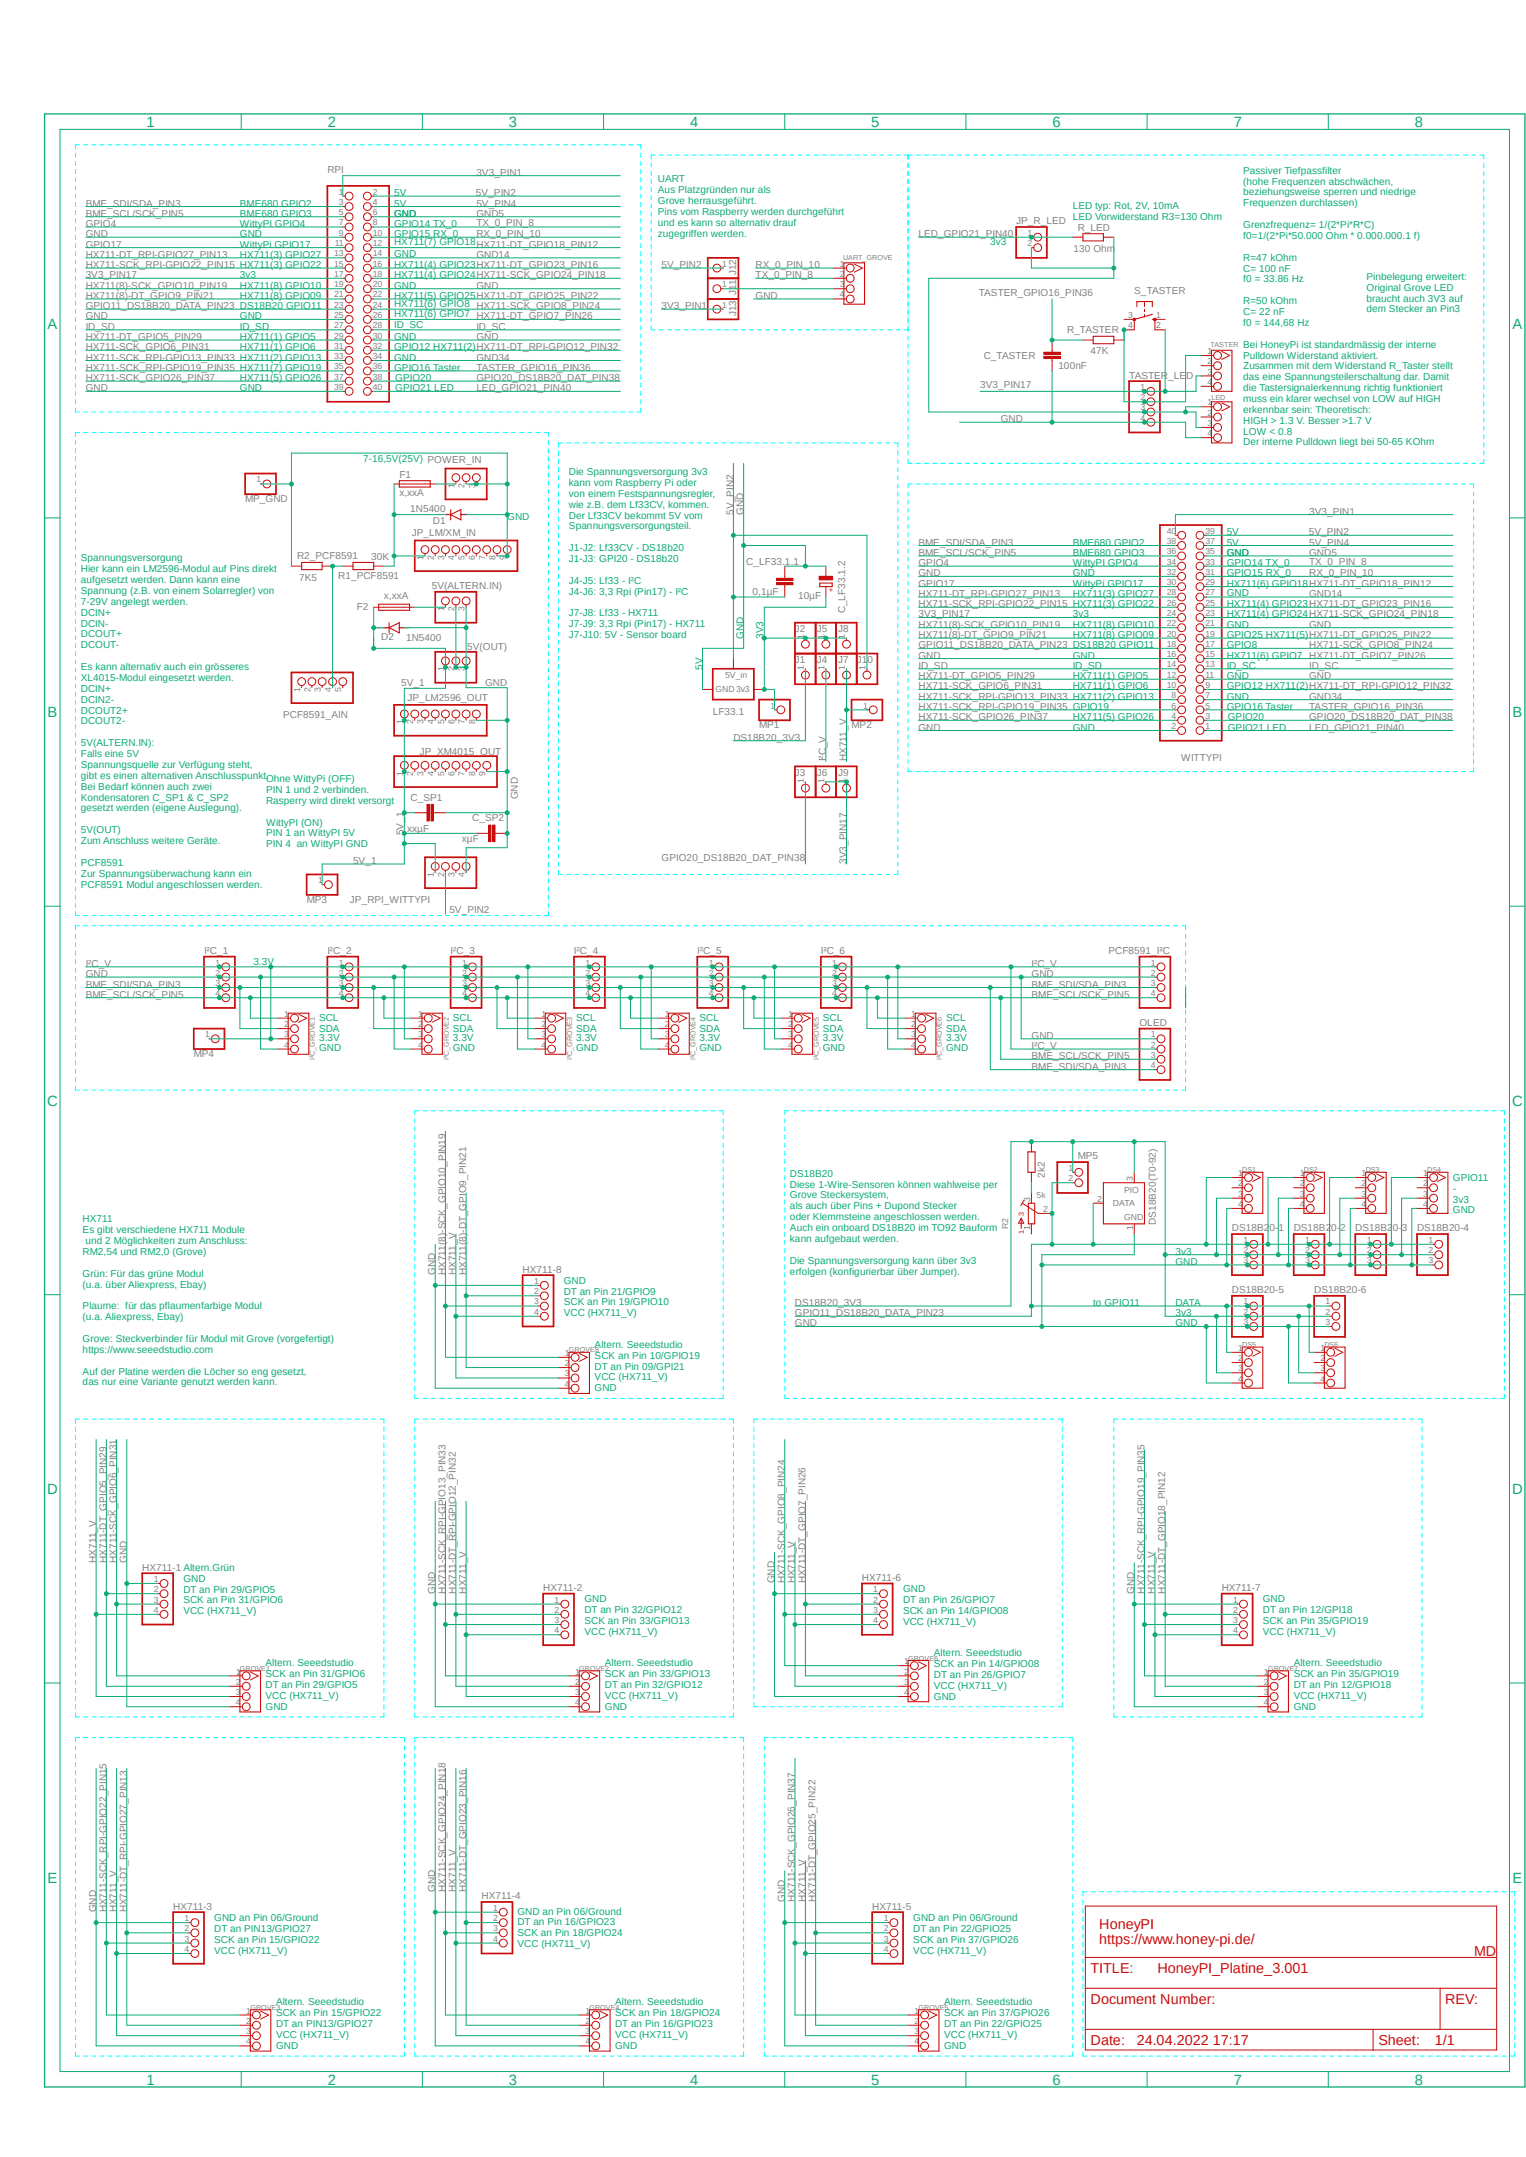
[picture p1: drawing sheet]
<svg xmlns="http://www.w3.org/2000/svg" width="297mm" height="420mm" viewBox="0 0 297 420" stroke-linecap="round" stroke-linejoin="round" font-family="sans-serif">
<defs><g id="words">
<g font-size="2.9" fill="#0dab76">
<text x="28.5" y="24.7">1</text>
<text x="63.8" y="24.7">2</text>
<text x="99.1" y="24.7">3</text>
<text x="134.3" y="24.7">4</text>
<text x="169.6" y="24.7">5</text>
<text x="204.8" y="24.7">6</text>
<text x="240.1" y="24.7">7</text>
<text x="275.4" y="24.7">8</text>
<text x="9.3" y="64">A</text>
<text x="294.4" y="64">A</text>
<text x="9.3" y="139.7">B</text>
<text x="294.4" y="139.7">B</text>
<text x="9.2" y="215.3">C</text>
<text x="294.3" y="215.3">C</text>
<text x="9.2" y="290.9">D</text>
<text x="294.3" y="290.9">D</text>
<text x="9.3" y="366.6">E</text>
<text x="294.4" y="366.6">E</text>
<text x="28.5" y="405.9">1</text>
<text x="63.8" y="405.9">2</text>
<text x="99.1" y="405.9">3</text>
<text x="134.3" y="405.9">4</text>
<text x="169.6" y="405.9">5</text>
<text x="204.8" y="405.9">6</text>
<text x="240.1" y="405.9">7</text>
<text x="275.4" y="405.9">8</text>
</g>
<g font-size="2.8" fill="#c90d0c">
<text x="214" y="375.6">HoneyPI</text>
<text x="214" y="378.6">https://www.honey-pi.de/</text>
<text x="286.9" y="380.9">MD</text>
<text x="212.3" y="384.1">TITLE:</text>
<text x="225.3" y="384.1">HoneyPI_Platine_3.001</text>
<text x="212.3" y="390.1">Document Number:</text>
<text x="281.3" y="390.1">REV:</text>
<text x="212.3" y="398.2">Date:</text>
<text x="221.2" y="398.2">24.04.2022 17:17</text>
<text x="268.3" y="398.2">Sheet:</text>
<text x="279.3" y="398.2">1/1</text>
</g>
<g font-size="1.9" fill="#808080">
<text x="63.7" y="33.7">RPI</text>
<text x="92.7" y="34.2">3V3_PIN1</text>
<text x="16.7" y="40.2">BME_SDI/SDA_PIN3</text>
<text x="92.6" y="38.1">5V_PIN2</text>
<text x="92.7" y="40.2">5V_PIN4</text>
<text x="16.7" y="42.2">BME_SCL/SCK_PIN5</text>
<text x="16.7" y="46.2">GND</text>
<text x="16.7" y="44.2">GPIO4</text>
<text x="92.7" y="44">TX_0_PIN_8</text>
<text x="92.7" y="46.2">RX_0_PIN_10</text>
<text x="92.7" y="42.2">GND5</text>
<text x="178.8" y="46.2">LED_GPIO21_PIN40</text>
<text x="197.8" y="43.7">JP_R_LED</text>
<text x="209.8" y="45">R_LED</text>
<text x="16.7" y="50.2">HX711-DT_RPI-GPIO27_PIN13</text>
<text x="16.7" y="52.2">HX711-SCK_RPI-GPIO22_PIN15 HX711(3) GPIO22</text>
<text x="16.7" y="48.2">GPIO17</text>
<text x="92.7" y="50.2">GND14</text>
<text x="128.7" y="52.2">5V_PIN2</text>
<text x="143.3" y="53.6" transform="rotate(-90 143.3 53.6)">J12</text>
<text x="147.1" y="52.2">RX_0_PIN_10</text>
<text x="209" y="49">130 Ohm</text>
<text x="16.7" y="54.2">3V3_PIN17</text>
<text x="16.7" y="56.2">HX711(8)-SCK_GPIO10_PIN19</text>
<text x="16.7" y="58.2">HX711(8)-DT_GPIO9_PIN21</text>
<text x="92.7" y="56.2">GND</text>
<text x="143.3" y="57.4" transform="rotate(-90 143.3 57.4)">J11</text>
<text x="147.1" y="54.2">TX_0_PIN_8</text>
<text x="147.1" y="58.2">GND</text>
<text x="190.5" y="57.6">TASTER_GPIO16_PIN36</text>
<text x="220.8" y="57.2">S_TASTER</text>
<text x="16.7" y="60.2">GPIO11_DS18B20_DATA_PIN23 DS18B20 GPIO11</text>
<text x="16.7" y="62.2">GND</text>
<text x="16.7" y="64.2">ID_SD</text>
<text x="92.7" y="64.2">ID_SC</text>
<text x="128.7" y="60.2">3V3_PIN1</text>
<text x="143.3" y="61.6" transform="rotate(-90 143.3 61.6)">J13</text>
<text x="207.7" y="64.8">R_TASTER</text>
<text x="16.7" y="66.2">HX711-DT_GPIO5_PIN29</text>
<text x="16.7" y="70.2">HX711-SCK_RPI-GPIO13_PIN33 HX711(2) GPIO13</text>
<text x="16.7" y="68.2">HX711-SCK_GPIO6_PIN31</text>
<text x="92.7" y="66.2">GND</text>
<text x="92.7" y="70.2">GND34</text>
<text x="191.5" y="69.9">C_TASTER</text>
<text x="206" y="71.9">100nF</text>
<text x="212.3" y="69">47K</text>
<text x="16.7" y="74.2">HX711-SCK_GPIO26_PIN37</text>
<text x="16.7" y="76.2">GND</text>
<text x="16.7" y="72.2">HX711-SCK_RPI-GPIO19_PIN35 HX711(7) GPIO19</text>
<text x="92.7" y="76.2">LED_GPIO21_PIN40</text>
<text x="92.7" y="72.2">TASTER_GPIO16_PIN36</text>
<text x="92.7" y="74.2">GPIO20_DS18B20_DAT_PIN38</text>
<text x="190.8" y="75.6">3V3_PIN17</text>
<text x="219.8" y="73.7">TASTER_LED</text>
<text x="194.8" y="82.2">GND</text>
<text x="77.7" y="93.1">F1</text>
<text x="47.7" y="97.7">MP_GND</text>
<text x="77.7" y="96.5">x,xxA</text>
<text x="79.8" y="99.8">1N5400</text>
<text x="84.2" y="102">D1</text>
<text x="142.7" y="100.2" transform="rotate(-90 142.7 100.2)">5V_PIN2</text>
<text x="144.7" y="100.2" transform="rotate(-90 144.7 100.2)">GND</text>
<text x="254.8" y="100.2">3V3_PIN1</text>
<text x="80.1" y="104.3">JP_LM/XM_IN</text>
<text x="178.8" y="106.2">BME_SDI/SDA_PIN3</text>
<text x="254.7" y="104.1">5V_PIN2</text>
<text x="254.8" y="106.2">5V_PIN4</text>
<text x="57.8" y="108.8">R2_PCF8591</text>
<text x="58.2" y="113">7K5</text>
<text x="65.8" y="112.8">R1_PCF8591</text>
<text x="72.2" y="109">30K</text>
<text x="145.2" y="109.9">C_LF33.1.1</text>
<text x="178.8" y="108.2">BME_SCL/SCK_PIN5</text>
<text x="178.8" y="112.2">GND</text>
<text x="178.8" y="110.2">GPIO4</text>
<text x="254.8" y="110">TX_0_PIN_8</text>
<text x="254.8" y="112.2">RX_0_PIN_10</text>
<text x="254.8" y="108.2">GND5</text>
<text x="69.4" y="118.7">F2</text>
<text x="74.7" y="116.6">x,xxA</text>
<text x="84" y="114.6">5V(ALTERN.IN)</text>
<text x="146.5" y="115.9">0,1µF</text>
<text x="155.3" y="116.6">10µF</text>
<text x="164.5" y="119.4" transform="rotate(-90 164.5 119.4)">C_LF33.1.2</text>
<text x="178.8" y="116.2">HX711-DT_RPI-GPIO27_PIN13</text>
<text x="178.8" y="118.2">HX711-SCK_RPI-GPIO22_PIN15 HX711(3) GPIO22</text>
<text x="178.8" y="114.2">GPIO17</text>
<text x="254.8" y="116.2">GND14</text>
<text x="74.2" y="124.6">D2</text>
<text x="79" y="124.8">1N5400</text>
<text x="154.7" y="123.1">J2</text>
<text x="159" y="123.1">J5</text>
<text x="163.2" y="123.1">J8</text>
<text x="178.8" y="120.2">3V3_PIN17</text>
<text x="178.8" y="122.2">HX711(8)-SCK_GPIO10_PIN19</text>
<text x="178.8" y="124.2">HX711(8)-DT_GPIO9_PIN21</text>
<text x="254.8" y="122.2">GND</text>
<text x="90.9" y="126.6">5V(OUT)</text>
<text x="154.7" y="129.1">J1</text>
<text x="159" y="129.1">J4</text>
<text x="163.2" y="129.1">J7</text>
<text x="166.8" y="129.1">J10</text>
<text x="178.8" y="126.2">GPIO11_DS18B20_DATA_PIN23 DS18B20 GPIO11</text>
<text x="178.8" y="128.2">GND</text>
<text x="178.8" y="130.2">ID_SD</text>
<text x="254.8" y="126.2">HX711-SCK_GPIO8_PIN24</text>
<text x="254.8" y="130.2">ID_SC</text>
<text x="78.1" y="133.6">5V_1</text>
<text x="79.3" y="136.5">JP_LM2596_OUT</text>
<text x="94.4" y="133.6">GND</text>
<text x="178.8" y="132.3">HX711-DT_GPIO5_PIN29</text>
<text x="178.8" y="136.2">HX711-SCK_RPI-GPIO13_PIN33 HX711(2) GPIO13</text>
<text x="178.8" y="134.2">HX711-SCK_GPIO6_PIN31</text>
<text x="254.8" y="132.3">GND</text>
<text x="254.8" y="136.2">GND34</text>
<text x="55.1" y="139.8">PCF8591_AIN</text>
<text x="138.7" y="139.2">LF33.1</text>
<text x="147.7" y="141.7">MP1</text>
<text x="165.7" y="141.7">MP2</text>
<text x="178.8" y="140.3">HX711-SCK_GPIO26_PIN37</text>
<text x="178.8" y="142.2">GND</text>
<text x="178.8" y="138.3">HX711-SCK_RPI-GPIO19_PIN35 GPIO19</text>
<text x="254.8" y="142.2">LED_GPIO21_PIN40</text>
<text x="254.8" y="138.3">TASTER_GPIO16_PIN36</text>
<text x="254.8" y="140.3">GPIO20_DS18B20_DAT_PIN38</text>
<text x="81.7" y="146.9">JP_XM4015_OUT</text>
<text x="142.7" y="144.2">DS18B20_3V3</text>
<text x="160.7" y="148.3" transform="rotate(-90 160.7 148.3)">I²C_V</text>
<text x="164.8" y="148.3" transform="rotate(-90 164.8 148.3)">HX711_V</text>
<text x="229.9" y="148.1">WITTYPI</text>
<text x="79.9" y="156">C_SP1</text>
<text x="100.8" y="155.7" transform="rotate(-90 100.8 155.7)">GND</text>
<text x="154.7" y="151.1">J3</text>
<text x="159" y="151.1">J6</text>
<text x="163.2" y="151.1">J9</text>
<text x="79.2" y="162">xxµF</text>
<text x="91.9" y="159.9">C_SP2</text>
<text x="78.5" y="162.6" transform="rotate(-90 78.5 162.6)">5V_1</text>
<text x="89.9" y="164">xµF</text>
<text x="128.8" y="167.6">GPIO20_DS18B20_DAT_PIN38</text>
<text x="68.7" y="168.2">5V_1</text>
<text x="164.8" y="168.2" transform="rotate(-90 164.8 168.2)">3V3_PIN17</text>
<text x="59.7" y="175.8">MP3</text>
<text x="68.1" y="175.9">JP_RPI_WITTYPI</text>
<text x="87.5" y="177.8">5V_PIN2</text>
<text x="39.7" y="185.8">I²C_1</text>
<text x="63.7" y="185.8">I²C_2</text>
<text x="87.7" y="185.8">I²C_3</text>
<text x="111.7" y="185.8">I²C_4</text>
<text x="135.7" y="185.8">I²C_5</text>
<text x="159.8" y="185.8">I²C_6</text>
<text x="215.8" y="185.8">PCF8591_I²C</text>
<text x="16.7" y="188.3">I²C_V</text>
<text x="16.7" y="190.2">GND</text>
<text x="200.8" y="188.3">I²C_V</text>
<text x="200.8" y="190.2">GND</text>
<text x="16.7" y="194.3">BME_SCL/SCK_PIN5</text>
<text x="16.7" y="192.3">BME_SDI/SDA_PIN3</text>
<text x="200.8" y="194.3">BME_SCL/SCK_PIN5</text>
<text x="200.8" y="192.3">BME_SDI/SDA_PIN3</text>
<text x="200.8" y="202.3">GND</text>
<text x="221.8" y="199.8">OLED</text>
<text x="37.7" y="205.8">MP4</text>
<text x="200.8" y="206.3">BME_SCL/SCK_PIN5</text>
<text x="200.8" y="208.3">BME_SDI/SDA_PIN3</text>
<text x="200.8" y="204.3">I²C_V</text>
<text x="209.8" y="225.8">MP5</text>
<text x="203.4" y="229.3" transform="rotate(-90 203.4 229.3)">2k2</text>
<text x="225" y="238.5" transform="rotate(-90 225 238.5)">DS18B20(T0-92)</text>
<text x="239.8" y="239.8">DS18B20-1</text>
<text x="251.8" y="239.8">DS18B20-2</text>
<text x="263.8" y="239.8">DS18B20-3</text>
<text x="275.8" y="239.8">DS18B20-4</text>
<text x="84.7" y="248.3" transform="rotate(-90 84.7 248.3)">GND</text>
<text x="86.7" y="248.3" transform="rotate(-90 86.7 248.3)">HX711(8)-SCK_GPIO10_PIN19</text>
<text x="88.7" y="248.3" transform="rotate(-90 88.7 248.3)">HX711_V</text>
<text x="90.7" y="248.3" transform="rotate(-90 90.7 248.3)">HX711(8)-DT_GPIO9_PIN21</text>
<text x="101.7" y="247.8">HX711-8</text>
<text x="239.8" y="251.8">DS18B20-5</text>
<text x="255.8" y="251.8">DS18B20-6</text>
<text x="154.7" y="254.3">DS18B20_3V3</text>
<text x="154.7" y="256.3">GPIO11_DS18B20_DATA_PIN23</text>
<text x="154.7" y="258.3">GND</text>
<text x="18.7" y="304.3" transform="rotate(-90 18.7 304.3)">HX711_V</text>
<text x="20.7" y="304.3" transform="rotate(-90 20.7 304.3)">HX711-DT_GPIO5_PIN29</text>
<text x="22.7" y="304.3" transform="rotate(-90 22.7 304.3)">HX711-SCK_GPIO6_PIN31</text>
<text x="24.7" y="304.3" transform="rotate(-90 24.7 304.3)">GND</text>
<text x="27.7" y="305.8">HX711-1 Altern.Grün</text>
<text x="84.7" y="310.3" transform="rotate(-90 84.7 310.3)">GND</text>
<text x="86.7" y="310.3" transform="rotate(-90 86.7 310.3)">HX711-SCK_RPI-GPIO13_PIN33</text>
<text x="88.7" y="310.3" transform="rotate(-90 88.7 310.3)">HX711-DT_RPI-GPIO12_PIN32</text>
<text x="90.7" y="310.3" transform="rotate(-90 90.7 310.3)">HX711_V</text>
<text x="105.7" y="309.8">HX711-2</text>
<text x="150.7" y="308.3" transform="rotate(-90 150.7 308.3)">GND</text>
<text x="152.7" y="308.3" transform="rotate(-90 152.7 308.3)">HX711-SCK_GPIO8_PIN24</text>
<text x="154.7" y="308.3" transform="rotate(-90 154.7 308.3)">HX711_V</text>
<text x="156.8" y="308.3" transform="rotate(-90 156.8 308.3)">HX711-DT_GPIO7_PIN26</text>
<text x="167.8" y="307.8">HX711-6</text>
<text x="220.8" y="310.3" transform="rotate(-90 220.8 310.3)">GND</text>
<text x="222.8" y="310.3" transform="rotate(-90 222.8 310.3)">HX711-SCK_RPI-GPIO19_PIN35</text>
<text x="224.8" y="310.3" transform="rotate(-90 224.8 310.3)">HX711_V</text>
<text x="226.8" y="310.3" transform="rotate(-90 226.8 310.3)">HX711-DT_GPIO18_PIN12</text>
<text x="237.8" y="309.8">HX711-7</text>
<text x="33.7" y="371.9">HX711-3</text>
<text x="84.7" y="368.3" transform="rotate(-90 84.7 368.3)">GND</text>
<text x="86.7" y="368.3" transform="rotate(-90 86.7 368.3)">HX711-SCK_GPIO24_PIN18</text>
<text x="88.7" y="368.3" transform="rotate(-90 88.7 368.3)">HX711_V</text>
<text x="90.7" y="368.3" transform="rotate(-90 90.7 368.3)">HX711-DT_GPIO23_PIN16</text>
<text x="93.7" y="369.8">HX711-4</text>
<text x="152.7" y="370.3" transform="rotate(-90 152.7 370.3)">GND</text>
<text x="154.7" y="370.3" transform="rotate(-90 154.7 370.3)">HX711-SCK_GPIO26_PIN37</text>
<text x="156.8" y="370.3" transform="rotate(-90 156.8 370.3)">HX711_V</text>
<text x="158.8" y="370.3" transform="rotate(-90 158.8 370.3)">HX711-DT_GPIO25_PIN22</text>
<text x="169.8" y="371.9">HX711-5</text>
<text x="18.7" y="372.4" transform="rotate(-90 18.7 372.4)">GND</text>
<text x="20.7" y="372.4" transform="rotate(-90 20.7 372.4)">HX711-SCK_RPI-GPIO22_PIN15</text>
<text x="22.7" y="372.4" transform="rotate(-90 22.7 372.4)">HX711_V</text>
<text x="24.7" y="372.4" transform="rotate(-90 24.7 372.4)">HX711-DT_RPI-GPIO27_PIN13</text>
</g>
<g font-size="1.9" fill="#0dab76">
<text x="128.1" y="35.5">UART</text>
<text x="242" y="33.8">Passiver Tiefpassfilter</text>
<text x="242" y="35.9">(hohe Frequenzen abschwächen,</text>
<text x="46.7" y="40.2">BME680 GPIO2</text>
<text x="76.7" y="38.2">5V</text>
<text x="76.7" y="40.2">5V</text>
<text x="128.1" y="37.6">Aus Platzgründen nur als</text>
<text x="128.1" y="39.8">Grove herrausgeführt.</text>
<text x="128.1" y="41.9">Pins vom Raspberry werden durchgeführt</text>
<text x="208.8" y="40.7">LED typ: Rot, 2V, 10mA</text>
<text x="242" y="38.1">beziehungsweise sperren und niedrige</text>
<text x="242" y="40.2">Frequenzen durchlassen)</text>
<text x="46.7" y="42.2">BME680 GPIO3</text>
<text x="46.7" y="44.2">WittyPI GPIO4</text>
<text x="46.7" y="46.2">GND</text>
<text x="76.7" y="47.8">HX711(7) GPIO18HX711-DT_GPIO18_PIN12</text>
<text x="76.7" y="42.2">GND</text>
<text x="76.7" y="46.2">GPIO15 RX_0</text>
<text x="76.7" y="44.2">GPIO14 TX_0</text>
<text x="128.1" y="44">und es kann so alternativ drauf</text>
<text x="128.1" y="46.1">zugegriffen werden.</text>
<text x="192.7" y="47.8">3v3</text>
<text x="208.8" y="42.8">LED Vorwiderstand R3=130 Ohm</text>
<text x="242" y="44.4">Grenzfrequenz= 1/(2*Pi*R*C)</text>
<text x="242" y="46.5">f0=1/(2*Pi*50.000 Ohm * 0.000.000.1 f)</text>
<text x="46.7" y="48.2">WittyPi GPIO17</text>
<text x="46.7" y="50.2">HX711(3) GPIO27</text>
<text x="76.7" y="50">GND</text>
<text x="76.7" y="52.2">HX711(4) GPIO23HX711-DT_GPIO23_PIN16</text>
<text x="242" y="50.8">R=47 kOhm</text>
<text x="242" y="52.9">C= 100 nF</text>
<text x="46.7" y="54.2">3v3</text>
<text x="46.7" y="58.2">HX711(8) GPIO09</text>
<text x="46.7" y="56.2">HX711(8) GPIO10</text>
<text x="76.7" y="56.2">GND</text>
<text x="76.7" y="54.2">HX711(4) GPIO24HX711-SCK_GPIO24_PIN18</text>
<text x="76.7" y="58.2">HX711(5) GPIO25HX711-DT_GPIO25_PIN22</text>
<text x="76.7" y="59.8">HX711(6) GPIO8 HX711-SCK_GPIO8_PIN24</text>
<text x="242" y="55">f0 = 33.86 Hz</text>
<text x="242" y="59.2">R=50 kOhm</text>
<text x="266" y="54.5">Pinbelegung erweitert:</text>
<text x="266" y="56.6">Original Grove LED</text>
<text x="266" y="58.7">braucht auch 3V3 auf</text>
<text x="46.7" y="62.2">GND</text>
<text x="46.7" y="64.2">ID_SD</text>
<text x="76.7" y="61.8">HX711(6) GPIO7 HX711-DT_GPIO7_PIN26</text>
<text x="76.7" y="63.8">ID_SC</text>
<text x="242" y="61.3">C= 22 nF</text>
<text x="242" y="63.5">f0 = 144,68 Hz</text>
<text x="266" y="60.8">dem Stecker an Pin3</text>
<text x="46.7" y="66.2">HX711(1) GPIO5</text>
<text x="46.7" y="68.2">HX711(1) GPIO6</text>
<text x="76.7" y="70.2">GND</text>
<text x="76.7" y="66.2">GND</text>
<text x="76.7" y="68.2">GPIO12 HX711(2)HX711-DT_RPI-GPIO12_PIN32</text>
<text x="242" y="67.7">Bei HoneyPi ist standardmässig der interne</text>
<text x="242" y="69.8">Pulldown Widerstand aktiviert.</text>
<text x="242" y="71.9">Zusammen mit dem Widerstand R_Taster stellt</text>
<text x="46.7" y="76.2">GND</text>
<text x="46.7" y="74.2">HX711(5) GPIO26</text>
<text x="76.7" y="72.2">GPIO16 Taster</text>
<text x="76.9" y="76.2">GPIO21 LED</text>
<text x="76.9" y="74.2">GPIO20</text>
<text x="242" y="74">das eine Spannungsteilerschaltung dar. Damit</text>
<text x="242" y="76.2">die Tastersignalerkennung richtig funktioniert</text>
<text x="242" y="78.3">muss ein klarer wechsel von LOW auf HIGH</text>
<text x="242" y="80.4">erkennbar sein: Theoretisch:</text>
<text x="242" y="82.5">HIGH &gt; 1.3 V. Besser &gt;1.7 V</text>
<text x="70.7" y="89.9">7-16,5V(25V) POWER_IN</text>
<text x="242" y="84.6">LOW &lt; 0.8</text>
<text x="242" y="86.7">Der interne Pulldown liegt bei 50-65 KOhm</text>
<text x="110.7" y="92.5">Die Spannungsversorgung 3v3</text>
<text x="110.7" y="94.6">kann vom Raspberry Pi oder</text>
<text x="98.7" y="101.3">GND</text>
<text x="110.7" y="96.7">von einem Festspannungsregler,</text>
<text x="110.7" y="98.8">wie z.B. dem Lf33CV, kommen.</text>
<text x="110.7" y="101">Der Lf33CV bekommt 5V vom</text>
<text x="110.7" y="103.1">Spannungsversorgungsteil.</text>
<text x="110.7" y="107.3">J1-J2: Lf33CV - DS18b20</text>
<text x="208.8" y="106.2">BME680 GPIO2</text>
<text x="238.8" y="104.2">5V</text>
<text x="238.8" y="106.2">5V</text>
<text x="15.7" y="109.3">Spannungsversorgung</text>
<text x="15.7" y="111.4">Hier kann ein LM2596-Modul auf Pins direkt</text>
<text x="15.7" y="113.5">aufgesetzt werden. Dann kann eine</text>
<text x="110.7" y="109.4">J1-J3: GPI20 - DS18b20</text>
<text x="110.7" y="113.7">J4-J5: Lf33 - I²C</text>
<text x="208.8" y="108.2">BME680 GPIO3</text>
<text x="208.8" y="110.2">WittyPI GPIO4</text>
<text x="208.8" y="112.2">GND</text>
<text x="238.8" y="108.2">GND</text>
<text x="238.8" y="112.2">GPIO15 RX_0</text>
<text x="238.8" y="110.2">GPIO14 TX_0</text>
<text x="15.7" y="115.7">Spannung (z.B. von einem Solarregler) von</text>
<text x="15.7" y="117.8">7-29V angelegt werden.</text>
<text x="15.7" y="119.9">DCIN+</text>
<text x="110.7" y="115.8">J4-J6: 3,3 Rpi (Pin17) - I²C</text>
<text x="208.8" y="114.2">WittyPi GPIO17</text>
<text x="208.8" y="116.2">HX711(3) GPIO27</text>
<text x="238.8" y="114.2">HX711(6) GPIO18HX711-DT_GPIO18_PIN12</text>
<text x="238.8" y="116">GND</text>
<text x="238.8" y="118.2">HX711(4) GPIO23HX711-DT_GPIO23_PIN16</text>
<text x="15.7" y="122">DCIN-</text>
<text x="15.7" y="124.1">DCOUT+</text>
<text x="110.7" y="120">J7-J8: Lf33 - HX711</text>
<text x="110.7" y="122.1">J7-J9: 3,3 Rpi (Pin17) - HX711</text>
<text x="110.7" y="124.2">J7-J10: 5V - Sensor board</text>
<text x="144.7" y="124.4" transform="rotate(-90 144.7 124.4)">GND</text>
<text x="148.5" y="124.4" transform="rotate(-90 148.5 124.4)">3V3</text>
<text x="208.8" y="120.2">3v3</text>
<text x="208.8" y="124.2">HX711(8) GPIO09</text>
<text x="208.8" y="122.2">HX711(8) GPIO10</text>
<text x="238.8" y="122.2">GND</text>
<text x="238.8" y="120.2">HX711(4) GPIO24HX711-SCK_GPIO24_PIN18</text>
<text x="238.8" y="124.2">GPIO25 HX711(5)HX711-DT_GPIO25_PIN22</text>
<text x="15.7" y="126.2">DCOUT-</text>
<text x="15.7" y="130.5">Es kann alternativ auch ein grösseres</text>
<text x="136.7" y="130.4" transform="rotate(-90 136.7 130.4)">5V</text>
<text x="208.8" y="130.2">ID_SD</text>
<text x="208.8" y="128.2">GND</text>
<text x="238.8" y="126.2">GPIO8</text>
<text x="238.8" y="128.2">HX711(6) GPIO7 HX711-DT_GPIO7_PIN26</text>
<text x="238.8" y="130.2">ID_SC</text>
<text x="15.7" y="132.6">XL4015-Modul eingesetzt werden.</text>
<text x="15.7" y="134.7">DCIN+</text>
<text x="15.7" y="136.8">DCIN2-</text>
<text x="208.8" y="132.3">HX711(1) GPIO5</text>
<text x="208.8" y="134.2">HX711(1) GPIO6</text>
<text x="238.8" y="136.2">GND</text>
<text x="238.8" y="132.3">GND</text>
<text x="238.8" y="134.2">GPIO12 HX711(2)HX711-DT_RPI-GPIO12_PIN32</text>
<text x="15.7" y="138.9">DCOUT2+</text>
<text x="15.7" y="141.1">DCOUT2-</text>
<text x="208.8" y="142.2">GND</text>
<text x="208.8" y="140.3">HX711(5) GPIO26</text>
<text x="238.8" y="138.3">GPIO16 Taster</text>
<text x="239" y="142.2">GPIO21 LED</text>
<text x="239" y="140.3">GPIO20</text>
<text x="15.7" y="145.3">5V(ALTERN.IN):</text>
<text x="15.7" y="147.4">Falls eine 5V</text>
<text x="15.7" y="149.5">Spannungsquelle zur Verfügung steht,</text>
<text x="15.7" y="151.6">gibt es einen alternativen Anschlusspunkt.</text>
<text x="15.7" y="153.8">Bei Bedarf können auch zwei</text>
<text x="15.7" y="155.9">Kondensatoren C_SP1 &amp; C_SP2</text>
<text x="51.8" y="152.3">Ohne WittyPi (OFF)</text>
<text x="51.8" y="154.4">PIN 1 und 2 verbinden.</text>
<text x="15.7" y="158">gesetzt werden (eigene Auslegung).</text>
<text x="51.8" y="156.5">Rasperry wird direkt versorgt</text>
<text x="51.8" y="160.7">WittyPI (ON)</text>
<text x="15.7" y="162.2">5V(OUT)</text>
<text x="15.7" y="164.3">Zum Anschluss weitere Geräte.</text>
<text x="51.8" y="162.9">PIN 1 an WittyPI 5V</text>
<text x="51.8" y="165">PIN 4 an WittyPI GND</text>
<text x="15.7" y="168.6">PCF8591</text>
<text x="15.7" y="170.7">Zur Spannungsüberwachung kann ein</text>
<text x="15.7" y="172.8">PCF8591 Modul angeschlossen werden.</text>
<text x="49.3" y="187.9">3.3V</text>
<text x="62.1" y="202.7">3.3V</text>
<text x="62.1" y="198.9">SCL</text>
<text x="62.1" y="200.9">SDA</text>
<text x="88.1" y="202.7">3.3V</text>
<text x="88.1" y="198.9">SCL</text>
<text x="88.1" y="200.9">SDA</text>
<text x="112.1" y="202.7">3.3V</text>
<text x="112.1" y="198.9">SCL</text>
<text x="112.1" y="200.9">SDA</text>
<text x="136.1" y="202.7">3.3V</text>
<text x="136.1" y="198.9">SCL</text>
<text x="136.1" y="200.9">SDA</text>
<text x="160.1" y="202.7">3.3V</text>
<text x="160.1" y="198.9">SCL</text>
<text x="160.1" y="200.9">SDA</text>
<text x="184.2" y="202.7">3.3V</text>
<text x="184.2" y="198.9">SCL</text>
<text x="184.2" y="200.9">SDA</text>
<text x="62.1" y="204.7">GND</text>
<text x="88.1" y="204.7">GND</text>
<text x="112.1" y="204.7">GND</text>
<text x="136.1" y="204.7">GND</text>
<text x="160.1" y="204.7">GND</text>
<text x="184.2" y="204.7">GND</text>
<text x="153.8" y="229.1">DS18B20</text>
<text x="153.8" y="231.2">Diese 1-Wire-Sensoren können wahlweise per</text>
<text x="153.8" y="233.3">Grove Steckersystem,</text>
<text x="282.8" y="229.9">GPIO11</text>
<text x="282.8" y="232">-</text>
<text x="16.1" y="238">HX711</text>
<text x="153.8" y="235.5">als auch über Pins + Dupond Stecker</text>
<text x="153.8" y="237.6">oder Klemmsteine angeschlossen werden.</text>
<text x="153.8" y="239.7">Auch ein onboard DS18B20 im TO92 Bauform</text>
<text x="282.8" y="234.1">3v3</text>
<text x="282.8" y="236.3">GND</text>
<text x="16.1" y="240.1">Es gibt verschiedene HX711 Module</text>
<text x="16.1" y="244.3">RM2,54 und RM2,0 (Grove)</text>
<text x="16.6" y="242.2">und 2 Möglichkeiten zum Anschluss:</text>
<text x="153.8" y="241.8">kann aufgebaut werden.</text>
<text x="228.8" y="244.3">3v3</text>
<text x="16.1" y="248.6">Grün: Für das grüne Modul</text>
<text x="16.1" y="250.7">(u.a. über Aliexpress, Ebay)</text>
<text x="109.7" y="249.9">GND</text>
<text x="153.8" y="246">Die Spannungsversorgung kann über 3v3</text>
<text x="153.8" y="248.2">erfolgen (konfigurierbar über Jumper).</text>
<text x="228.8" y="246.3">GND</text>
<text x="16.1" y="254.9">Plaume: für das pflaumenfarbige Modul</text>
<text x="16.1" y="257">(u.a. Aliexpress, Ebay)</text>
<text x="109.7" y="252.1">DT an Pin 21/GPIO9</text>
<text x="109.7" y="254.2">SCK an Pin 19/GPIO10</text>
<text x="109.7" y="256.3">VCC (HX711_V)</text>
<text x="212.8" y="254.3">to GPIO11</text>
<text x="228.8" y="254.3">DATA</text>
<text x="228.8" y="256.3">3v3</text>
<text x="16.1" y="261.3">Grove: Steckverbinder für Modul mit Grove (vorgefertigt)</text>
<text x="16.1" y="263.4">https://www.seeedstudio.com</text>
<text x="115.7" y="262.4">Altern. Seeedstudio</text>
<text x="228.8" y="258.3">GND</text>
<text x="16.1" y="267.6">Auf der Platine werden die Löcher so eng gesetzt,</text>
<text x="16.1" y="269.7">das nur eine Variante genutzt werden kann.</text>
<text x="115.7" y="264.5">SCK an Pin 10/GPIO19</text>
<text x="115.7" y="266.7">DT an Pin 09/GPI21</text>
<text x="115.7" y="268.8">VCC (HX711_V)</text>
<text x="115.7" y="270.9">GND</text>
<text x="35.7" y="308">GND</text>
<text x="35.7" y="310.1">DT an Pin 29/GPIO5</text>
<text x="113.8" y="312">GND</text>
<text x="175.8" y="310">GND</text>
<text x="245.8" y="312">GND</text>
<text x="35.7" y="312.2">SCK an Pin 31/GPIO6</text>
<text x="35.7" y="314.3">VCC (HX711_V)</text>
<text x="113.8" y="314.1">DT an Pin 32/GPIO12</text>
<text x="113.8" y="316.2">SCK an Pin 33/GPIO13</text>
<text x="175.8" y="312.1">DT an Pin 26/GPIO7</text>
<text x="175.8" y="314.2">SCK an Pin 14/GPIO08</text>
<text x="175.8" y="316.3">VCC (HX711_V)</text>
<text x="245.8" y="314.1">DT an Pin 12/GPI18</text>
<text x="245.8" y="316.2">SCK an Pin 35/GPIO19</text>
<text x="113.8" y="318.3">VCC (HX711_V)</text>
<text x="181.8" y="322.5">Altern. Seeedstudio</text>
<text x="245.8" y="318.3">VCC (HX711_V)</text>
<text x="51.7" y="324.4">Altern. Seeedstudio</text>
<text x="51.7" y="326.6">SCK an Pin 31/GPIO6</text>
<text x="51.7" y="328.7">DT an Pin 29/GPIO5</text>
<text x="117.7" y="324.4">Altern. Seeedstudio</text>
<text x="117.7" y="326.6">SCK an Pin 33/GPIO13</text>
<text x="117.7" y="328.7">DT an Pin 32/GPIO12</text>
<text x="181.8" y="324.6">SCK an Pin 14/GPIO08</text>
<text x="181.8" y="326.7">DT an Pin 26/GPIO7</text>
<text x="181.8" y="328.8">VCC (HX711_V)</text>
<text x="251.8" y="324.4">Altern. Seeedstudio</text>
<text x="251.8" y="326.6">SCK an Pin 35/GPIO19</text>
<text x="251.8" y="328.7">DT an Pin 12/GPIO18</text>
<text x="51.7" y="330.8">VCC (HX711_V)</text>
<text x="51.7" y="332.9">GND</text>
<text x="117.7" y="330.8">VCC (HX711_V)</text>
<text x="117.7" y="332.9">GND</text>
<text x="181.8" y="330.9">GND</text>
<text x="251.8" y="330.8">VCC (HX711_V)</text>
<text x="251.8" y="332.9">GND</text>
<text x="41.7" y="374">GND an Pin 06/Ground</text>
<text x="41.7" y="376.1">DT an PIN13/GPIO27</text>
<text x="100.7" y="372.8">GND an Pin 06/Ground</text>
<text x="100.7" y="374.9">DT an Pin 16/GPIO23</text>
<text x="100.7" y="377">SCK an Pin 18/GPIO24</text>
<text x="177.8" y="374">GND an Pin 06/Ground</text>
<text x="177.8" y="376.1">DT an Pin 22/GPIO25</text>
<text x="41.7" y="378.2">SCK an Pin 15/GPIO22</text>
<text x="41.7" y="380.4">VCC (HX711_V)</text>
<text x="100.7" y="379.1">VCC (HX711_V)</text>
<text x="177.8" y="378.2">SCK an Pin 37/GPIO26</text>
<text x="177.8" y="380.4">VCC (HX711_V)</text>
<text x="53.7" y="390.5">Altern. Seeedstudio</text>
<text x="53.7" y="392.6">SCK an Pin 15/GPIO22</text>
<text x="53.7" y="394.7">DT an PIN13/GPIO27</text>
<text x="119.7" y="390.5">Altern. Seeedstudio</text>
<text x="119.7" y="392.6">SCK an Pin 18/GPIO24</text>
<text x="119.7" y="394.7">DT an Pin 16/GPIO23</text>
<text x="183.8" y="390.5">Altern. Seeedstudio</text>
<text x="183.8" y="392.6">SCK an Pin 37/GPIO26</text>
<text x="183.8" y="394.7">DT an Pin 22/GPIO25</text>
<text x="53.7" y="396.8">VCC (HX711_V)</text>
<text x="53.7" y="399">GND</text>
<text x="119.7" y="396.8">VCC (HX711_V)</text>
<text x="119.7" y="399">GND</text>
<text x="183.8" y="396.8">VCC (HX711_V)</text>
<text x="183.8" y="399">GND</text>
</g>
<g font-size="1.7" fill="#808080">
<text x="66" y="37.9">1</text>
<text x="66" y="39.9">3</text>
<text x="66" y="41.9">5</text>
<text x="72.6" y="37.9">2</text>
<text x="72.6" y="39.9">4</text>
<text x="72.6" y="41.9">6</text>
<text x="65.2" y="47.9">11</text>
<text x="66" y="43.9">7</text>
<text x="66" y="45.9">9</text>
<text x="72.6" y="43.9">8</text>
<text x="72.6" y="45.9">10</text>
<text x="72.6" y="47.9">12</text>
<text x="200" y="45.9">1</text>
<text x="200" y="47.9">2</text>
<text x="65" y="49.9">13</text>
<text x="65" y="51.9">15</text>
<text x="65" y="53.9">17</text>
<text x="72.6" y="49.9">14</text>
<text x="72.6" y="51.9">16</text>
<text x="72.6" y="53.9">18</text>
<text x="140.6" y="51.9">1</text>
<text x="163.5" y="51.9">1</text>
<text x="163.5" y="53.9">2</text>
<text x="65" y="55.9">19</text>
<text x="65" y="57.9">21</text>
<text x="65" y="59.9">23</text>
<text x="72.6" y="55.9">20</text>
<text x="72.6" y="57.9">22</text>
<text x="72.6" y="59.9">24</text>
<text x="140.6" y="55.9">1</text>
<text x="140.6" y="59.9">1</text>
<text x="163.5" y="55.9">3</text>
<text x="163.5" y="57.9">4</text>
<text x="65" y="61.9">25</text>
<text x="65" y="63.9">27</text>
<text x="65" y="65.9">29</text>
<text x="72.6" y="61.9">26</text>
<text x="72.6" y="63.9">28</text>
<text x="72.6" y="65.9">30</text>
<text x="219.6" y="61.9">3</text>
<text x="219.6" y="63.9">4</text>
<text x="225" y="63.9">2</text>
<text x="225" y="61.9">1</text>
<text x="65" y="67.9">31</text>
<text x="65" y="69.9">33</text>
<text x="65" y="71.9">35</text>
<text x="72.6" y="67.9">32</text>
<text x="72.6" y="69.9">34</text>
<text x="72.6" y="71.9">36</text>
<text x="235" y="68.9">1</text>
<text x="235" y="70.9">2</text>
<text x="65" y="73.9">37</text>
<text x="65" y="75.9">39</text>
<text x="72.6" y="73.9">38</text>
<text x="72.6" y="75.9">40</text>
<text x="222" y="75.9">1</text>
<text x="222" y="77.9">2</text>
<text x="235" y="72.9">3</text>
<text x="235" y="74.9">4</text>
<text x="222" y="79.9">3</text>
<text x="222" y="81.9">4</text>
<text x="235" y="79">1</text>
<text x="235" y="80.9">2</text>
<text x="235" y="82.9">3</text>
<text x="235" y="84.9">4</text>
<text x="50" y="93.9">1</text>
<text x="88.4" y="95" transform="rotate(-90 88.4 95)">1</text>
<text x="90.4" y="95" transform="rotate(-90 90.4 95)">2</text>
<text x="92.5" y="95" transform="rotate(-90 92.5 95)">3</text>
<text x="227.1" y="107.9">36</text>
<text x="227.1" y="106">38</text>
<text x="227.1" y="103.9">40</text>
<text x="234.6" y="107.9">35</text>
<text x="234.6" y="106">37</text>
<text x="234.6" y="103.9">39</text>
<text x="82.4" y="109" transform="rotate(-90 82.4 109)">1</text>
<text x="84.5" y="109" transform="rotate(-90 84.5 109)">2</text>
<text x="86.4" y="109" transform="rotate(-90 86.4 109)">3</text>
<text x="88.4" y="109" transform="rotate(-90 88.4 109)">4</text>
<text x="90.4" y="109" transform="rotate(-90 90.4 109)">5</text>
<text x="92.5" y="109" transform="rotate(-90 92.5 109)">6</text>
<text x="94.4" y="109" transform="rotate(-90 94.4 109)">7</text>
<text x="96.4" y="109" transform="rotate(-90 96.4 109)">8</text>
<text x="98.4" y="109" transform="rotate(-90 98.4 109)">9</text>
<text x="227.1" y="114">30</text>
<text x="227.1" y="111.9">32</text>
<text x="227.1" y="109.9">34</text>
<text x="234.6" y="114">29</text>
<text x="234.6" y="111.9">31</text>
<text x="234.6" y="109.9">33</text>
<text x="86.4" y="119" transform="rotate(-90 86.4 119)">1</text>
<text x="88.4" y="119" transform="rotate(-90 88.4 119)">2</text>
<text x="90.4" y="119" transform="rotate(-90 90.4 119)">3</text>
<text x="227.1" y="120">24</text>
<text x="227.1" y="117.9">26</text>
<text x="227.1" y="115.9">28</text>
<text x="234.6" y="120">23</text>
<text x="234.6" y="117.9">25</text>
<text x="234.6" y="115.9">27</text>
<text x="156.5" y="124.4" transform="rotate(-90 156.5 124.4)">1</text>
<text x="160.5" y="124.4" transform="rotate(-90 160.5 124.4)">1</text>
<text x="164.5" y="124.4" transform="rotate(-90 164.5 124.4)">1</text>
<text x="227.1" y="125.9">18</text>
<text x="227.1" y="124">20</text>
<text x="227.1" y="122">22</text>
<text x="234.6" y="125.9">17</text>
<text x="234.6" y="124">19</text>
<text x="234.6" y="122">21</text>
<text x="86.4" y="130.7" transform="rotate(-90 86.4 130.7)">1</text>
<text x="88.4" y="130.7" transform="rotate(-90 88.4 130.7)">2</text>
<text x="90.4" y="130.7" transform="rotate(-90 90.4 130.7)">3</text>
<text x="156.5" y="130.4" transform="rotate(-90 156.5 130.4)">1</text>
<text x="160.5" y="130.4" transform="rotate(-90 160.5 130.4)">1</text>
<text x="164.5" y="130.4" transform="rotate(-90 164.5 130.4)">1</text>
<text x="168.5" y="130.4" transform="rotate(-90 168.5 130.4)">1</text>
<text x="227.1" y="132">12</text>
<text x="227.1" y="130">14</text>
<text x="227.1" y="128">16</text>
<text x="234.6" y="132">11</text>
<text x="234.6" y="130">13</text>
<text x="234.6" y="128">15</text>
<text x="58.4" y="134.7" transform="rotate(-90 58.4 134.7)">1</text>
<text x="60.4" y="134.7" transform="rotate(-90 60.4 134.7)">2</text>
<text x="62.4" y="134.7" transform="rotate(-90 62.4 134.7)">3</text>
<text x="64.4" y="134.7" transform="rotate(-90 64.4 134.7)">4</text>
<text x="66.4" y="134.7" transform="rotate(-90 66.4 134.7)">5</text>
<text x="139.2" y="134.7">GND3v3</text>
<text x="141.1" y="132">5V_in</text>
<text x="150" y="138">1</text>
<text x="168" y="138">1</text>
<text x="227.1" y="133.9">10</text>
<text x="228" y="138">6</text>
<text x="228" y="136">8</text>
<text x="234.6" y="138">5</text>
<text x="234.6" y="136">7</text>
<text x="234.6" y="133.9">9</text>
<text x="78.4" y="141" transform="rotate(-90 78.4 141)">1</text>
<text x="80.4" y="141" transform="rotate(-90 80.4 141)">2</text>
<text x="82.4" y="141" transform="rotate(-90 82.4 141)">3</text>
<text x="84.5" y="141" transform="rotate(-90 84.5 141)">4</text>
<text x="86.4" y="141" transform="rotate(-90 86.4 141)">5</text>
<text x="88.4" y="141" transform="rotate(-90 88.4 141)">6</text>
<text x="90.4" y="141" transform="rotate(-90 90.4 141)">7</text>
<text x="92.5" y="141" transform="rotate(-90 92.5 141)">8</text>
<text x="228" y="141.9">2</text>
<text x="228" y="140">4</text>
<text x="234.6" y="141.9">1</text>
<text x="234.6" y="140">3</text>
<text x="78.4" y="151" transform="rotate(-90 78.4 151)">1</text>
<text x="80.4" y="151" transform="rotate(-90 80.4 151)">2</text>
<text x="82.4" y="151" transform="rotate(-90 82.4 151)">3</text>
<text x="84.5" y="151" transform="rotate(-90 84.5 151)">4</text>
<text x="86.4" y="151" transform="rotate(-90 86.4 151)">5</text>
<text x="88.4" y="151" transform="rotate(-90 88.4 151)">6</text>
<text x="90.4" y="151" transform="rotate(-90 90.4 151)">7</text>
<text x="92.5" y="151" transform="rotate(-90 92.5 151)">8</text>
<text x="94.4" y="151" transform="rotate(-90 94.4 151)">9</text>
<text x="156.5" y="152.4" transform="rotate(-90 156.5 152.4)">1</text>
<text x="160.5" y="152.4" transform="rotate(-90 160.5 152.4)">1</text>
<text x="164.5" y="152.4" transform="rotate(-90 164.5 152.4)">1</text>
<text x="61.9" y="172">1</text>
<text x="84.5" y="170.7" transform="rotate(-90 84.5 170.7)">1</text>
<text x="86.4" y="170.7" transform="rotate(-90 86.4 170.7)">2</text>
<text x="88.4" y="170.7" transform="rotate(-90 88.4 170.7)">3</text>
<text x="90.4" y="170.7" transform="rotate(-90 90.4 170.7)">4</text>
<text x="42" y="188">1</text>
<text x="42" y="190">2</text>
<text x="42" y="192">3</text>
<text x="66" y="188">1</text>
<text x="66" y="190">2</text>
<text x="66" y="192">3</text>
<text x="90" y="188">1</text>
<text x="90" y="190">2</text>
<text x="90" y="192">3</text>
<text x="114" y="188">1</text>
<text x="114" y="190">2</text>
<text x="114" y="192">3</text>
<text x="138" y="188">1</text>
<text x="138" y="190">2</text>
<text x="138" y="192">3</text>
<text x="162" y="188">1</text>
<text x="162" y="190">2</text>
<text x="162" y="192">3</text>
<text x="224" y="188">1</text>
<text x="224" y="190">2</text>
<text x="224" y="192">3</text>
<text x="42" y="194">4</text>
<text x="55.3" y="198">1</text>
<text x="66" y="194">4</text>
<text x="81.4" y="198">1</text>
<text x="90" y="194">4</text>
<text x="105.4" y="198">1</text>
<text x="114" y="194">4</text>
<text x="129.4" y="198">1</text>
<text x="138" y="194">4</text>
<text x="153.4" y="198">1</text>
<text x="162" y="194">4</text>
<text x="177.4" y="198">1</text>
<text x="224" y="194">4</text>
<text x="39.9" y="202">1</text>
<text x="55.3" y="200">2</text>
<text x="55.3" y="202">3</text>
<text x="81.4" y="200">2</text>
<text x="81.4" y="202">3</text>
<text x="105.4" y="200">2</text>
<text x="105.4" y="202">3</text>
<text x="129.4" y="200">2</text>
<text x="129.4" y="202">3</text>
<text x="153.4" y="200">2</text>
<text x="153.4" y="202">3</text>
<text x="177.4" y="200">2</text>
<text x="177.4" y="202">3</text>
<text x="224" y="202">1</text>
<text x="55.3" y="204">4</text>
<text x="81.4" y="204">4</text>
<text x="105.4" y="204">4</text>
<text x="129.4" y="204">4</text>
<text x="153.4" y="204">4</text>
<text x="177.4" y="204">4</text>
<text x="224" y="204">2</text>
<text x="224" y="206">3</text>
<text x="224" y="208">4</text>
<text x="201.8" y="233.3">5k</text>
<text x="208" y="228">1</text>
<text x="208" y="230">2</text>
<text x="218.8" y="232.3">PIO</text>
<text x="220.5" y="230" transform="rotate(-90 220.5 230)">3</text>
<text x="241" y="229">1</text>
<text x="241" y="231">2</text>
<text x="241" y="233">3</text>
<text x="253" y="229">1</text>
<text x="253" y="231">2</text>
<text x="253" y="233">3</text>
<text x="265" y="229">1</text>
<text x="265" y="231">2</text>
<text x="265" y="233">3</text>
<text x="277" y="229">1</text>
<text x="277" y="231">2</text>
<text x="277" y="233">3</text>
<text x="196.3" y="239.3" transform="rotate(-90 196.3 239.3)">R2</text>
<text x="200.5" y="239.5" transform="rotate(-90 200.5 239.5)">1</text>
<text x="200.5" y="234" transform="rotate(-90 200.5 234)">3</text>
<text x="203" y="236">2</text>
<text x="213.6" y="234">2</text>
<text x="216.6" y="234.9">DATA</text>
<text x="218.8" y="237.5">GND</text>
<text x="220.5" y="239.5" transform="rotate(-90 220.5 239.5)">1</text>
<text x="241" y="235">4</text>
<text x="253" y="235">4</text>
<text x="265" y="235">4</text>
<text x="277" y="235">4</text>
<text x="242" y="242">1</text>
<text x="242" y="244">2</text>
<text x="242" y="246">3</text>
<text x="254" y="242">1</text>
<text x="254" y="244">2</text>
<text x="254" y="246">3</text>
<text x="266" y="242">1</text>
<text x="266" y="244">2</text>
<text x="266" y="246">3</text>
<text x="278" y="242">1</text>
<text x="278" y="244">2</text>
<text x="278" y="246">3</text>
<text x="104" y="250">1</text>
<text x="104" y="252">2</text>
<text x="104" y="254">3</text>
<text x="104" y="256">4</text>
<text x="242" y="254">1</text>
<text x="242" y="256">2</text>
<text x="258" y="254">1</text>
<text x="258" y="256">2</text>
<text x="241" y="263">1</text>
<text x="242" y="258">3</text>
<text x="257" y="263">1</text>
<text x="258" y="258">3</text>
<text x="109.9" y="264">1</text>
<text x="109.9" y="266">2</text>
<text x="109.9" y="268">3</text>
<text x="109.9" y="270">4</text>
<text x="241" y="265">2</text>
<text x="241" y="267">3</text>
<text x="241" y="269">4</text>
<text x="257" y="265">2</text>
<text x="257" y="267">3</text>
<text x="257" y="269">4</text>
<text x="29.9" y="308">1</text>
<text x="29.9" y="310">2</text>
<text x="170" y="310">1</text>
<text x="29.9" y="312">3</text>
<text x="29.9" y="314">4</text>
<text x="107.9" y="312">1</text>
<text x="107.9" y="314">2</text>
<text x="107.9" y="316">3</text>
<text x="170" y="312">2</text>
<text x="170" y="314">3</text>
<text x="170" y="316">4</text>
<text x="240" y="312">1</text>
<text x="240" y="314">2</text>
<text x="240" y="316">3</text>
<text x="107.9" y="318">4</text>
<text x="240" y="318">4</text>
<text x="45.9" y="326">1</text>
<text x="45.9" y="328">2</text>
<text x="112" y="326">1</text>
<text x="112" y="328">2</text>
<text x="176" y="324.1">1</text>
<text x="176" y="326">2</text>
<text x="176" y="328">3</text>
<text x="246" y="326">1</text>
<text x="246" y="328">2</text>
<text x="45.9" y="330">3</text>
<text x="45.9" y="332.1">4</text>
<text x="112" y="330">3</text>
<text x="112" y="332.1">4</text>
<text x="176" y="330">4</text>
<text x="246" y="330">3</text>
<text x="246" y="332.1">4</text>
<text x="35.9" y="374.1">1</text>
<text x="35.9" y="376">2</text>
<text x="96" y="372.1">1</text>
<text x="96" y="374.1">2</text>
<text x="96" y="376">3</text>
<text x="172" y="374.1">1</text>
<text x="172" y="376">2</text>
<text x="35.9" y="378.1">3</text>
<text x="35.9" y="380.1">4</text>
<text x="96" y="378.1">4</text>
<text x="172" y="378.1">3</text>
<text x="172" y="380.1">4</text>
<text x="47.9" y="392.1">1</text>
<text x="47.9" y="394.1">2</text>
<text x="114" y="392.1">1</text>
<text x="114" y="394.1">2</text>
<text x="178" y="392.1">1</text>
<text x="178" y="394.1">2</text>
<text x="47.9" y="396.1">3</text>
<text x="47.9" y="398.1">4</text>
<text x="114" y="396.1">3</text>
<text x="114" y="398.1">4</text>
<text x="178" y="396.1">3</text>
<text x="178" y="398.1">4</text>
</g>
<g font-size="1.4" fill="#808080">
<text x="164.1" y="50.6">UART_GROVE</text>
<text x="235.6" y="67.6">TASTER</text>
<text x="235.8" y="77.8">LED</text>
<text x="61.3" y="206.5" transform="rotate(-90 61.3 206.5)">I²C_GROVE1</text>
<text x="87.3" y="206.5" transform="rotate(-90 87.3 206.5)">I²C_GROVE2</text>
<text x="111.3" y="206.5" transform="rotate(-90 111.3 206.5)">I²C_GROVE3</text>
<text x="135.3" y="206.5" transform="rotate(-90 135.3 206.5)">I²C_GROVE4</text>
<text x="159.3" y="206.5" transform="rotate(-90 159.3 206.5)">I²C_GROVE5</text>
<text x="183.3" y="206.5" transform="rotate(-90 183.3 206.5)">I²C_GROVE6</text>
<text x="241.8" y="228.3">DS1</text>
<text x="253.8" y="228.3">DS2</text>
<text x="265.8" y="228.3">DS3</text>
<text x="277.8" y="228.3">DS4</text>
<text x="110.7" y="263.3">GROVE8</text>
<text x="241.8" y="262.3">DS5</text>
<text x="257.8" y="262.3">DS6</text>
<text x="176.7" y="323.3">GROVE6</text>
<text x="46.7" y="325.3">GROVE1</text>
<text x="112.7" y="325.3">GROVE2</text>
<text x="246.8" y="325.3">GROVE7</text>
<text x="48.7" y="391.4">GROVE3</text>
<text x="114.7" y="391.4">GROVE4</text>
<text x="178.8" y="391.4">GROVE5</text>
</g>
<g font-size="1.4" fill="#c90d0c">
<text x="162.2" y="115.4" transform="rotate(-90 162.2 115.4)">+</text>
<text x="199.3" y="236.7" transform="rotate(-90 199.3 236.7)">3</text>
<text x="199.3" y="240.2" transform="rotate(-90 199.3 240.2)">1</text>
</g>
<g font-size=".4" fill="#808080">
<text x="85.4" y="100.4">SpiceOrder 2</text>
<text x="89.4" y="100.4">SpiceOrder 1</text>
<text x="73.4" y="122.4">SpiceOrder 2</text>
<text x="77.3" y="122.4">SpiceOrder 1</text>
</g>
</g></defs>
<path d="M8.4 21.9l288.7 384.7M297.1 22l-288.7 384.7" fill="none" stroke="#fff" stroke-width=".19"/>
<g fill="none" stroke="#0ff" stroke-width=".19">
<path d="M14.7 29.8v.8M14.7 31.4v.8M14.7 33v.8M14.7 34.6v.8M14.7 36.2v.8M14.7 37.8v.8M14.7 39.4v.8M15.5 28.2h-.8v.8M16.3 28.2h.8M17.9 28.2h.8M19.4 28.2h.8M21 28.2h.8"/>
<path d="M22.6 28.2h.8M24.2 28.2h.8M25.8 28.2h.8M27.3 28.2h.9M29 28.2h.7M30.5 28.2h.8M32.1 28.2h.8M33.7 28.2h.8M35.3 28.2h.8M36.9 28.2h.7M38.4 28.2h.8M40 28.2h.8"/>
<path d="M41.6 28.2h.8M43.2 28.2h.8M44.8 28.2h.8M46.4 28.2h.8M47.9 28.2h.8M49.5 28.2h.8M51.1 28.2h.8M52.7 28.2h.8M54.3 28.2h.8M55.8 28.2h.8M57.4 28.2h.9M59 28.2h.8"/>
<path d="M60.6 28.2h.8M62.2 28.2h.8M63.8 28.2h.8M65.4 28.2h.8M66.9 28.2h.8M68.5 28.2h.8M70.1 28.2h.8M71.7 28.2h.8M73.3 28.2h.8M74.8 28.2h.8M76.5 28.2h.7M78 28.2h.8"/>
<path d="M79.6 28.2h.8M81.2 28.2h.8M82.8 28.2h.8M84.4 28.2h.7M85.9 28.2h.8M87.5 28.2h.8M89.1 28.2h.8M90.7 28.2h.8M92.3 28.2h.7M93.9 28.2h.8M95.4 28.2h.8M97 28.2h.8"/>
<path d="M98.6 28.2h.8M100.2 28.2h.8M101.8 28.2h.8M103.3 28.2h.8M104.9 28.2h.8M106.5 28.2h.8M108.1 28.2h.8M109.7 28.2h.8M111.3 28.2h.8M112.9 28.2h.8M114.4 28.2h.8M116 28.2h.8"/>
<path d="M117.6 28.2h.8M119.2 28.2h.8M120.8 28.2h.8M122.3 28.2h.8M124 28.2h.7v.8M124.7 29.8v.8M124.7 31.4v.8M124.7 33v.8M124.7 34.6v.8M124.7 36.2v.8M124.7 37.8v.8M124.7 39.4v.8"/>
<path d="M126.7 31.8v.8M126.7 33.4v.8M126.7 34.9v.8M126.7 36.5v.8M126.7 38.1v.8M126.7 39.7v.8M127.6 30.2h-.9v.8M128.3 30.2h.8M129.9 30.2h.8M131.5 30.2h.8M133.1 30.2h.8M134.7 30.2h.8"/>
<path d="M136.3 30.2h.8M137.8 30.2h.8M139.4 30.2h.9M141 30.2h.8M142.6 30.2h.8M144.2 30.2h.8M145.8 30.2h.8M147.4 30.2h.8M149 30.2h.8M150.5 30.2h.8M152.1 30.2h.9M153.7 30.2h.8"/>
<path d="M155.3 30.2h.8M156.9 30.2h.8M158.5 30.2h.8M160.1 30.2h.8M161.7 30.2h.8M163.2 30.2h.8M164.8 30.2h.9M166.4 30.2h.8M168 30.2h.8M169.6 30.2h.8M171.2 30.2h.8M172.8 30.2h.8"/>
<path d="M174.4 30.2h.8M175.9 30.2h1.6M176.7 30.2v.8M176.7 31.8v.8M176.7 33.4v.8M176.7 34.9v.9M176.7 36.5v.9M176.7 38.1v.9M176.7 39.7v.9M178.4 30.2h.8M179.9 30.2h.8M181.5 30.2h.8"/>
<path d="M183.1 30.2h.8M184.7 30.2h.8M186.3 30.2h.8M187.9 30.2h.8M189.5 30.2h.8M191.1 30.2h.8M192.7 30.2h.8M194.2 30.2h.8M195.8 30.2h.8M197.4 30.2h.8M199 30.2h.8M200.6 30.2h.8"/>
<path d="M202.2 30.2h.8M203.8 30.2h.8M205.4 30.2h.8M207 30.2h.8M208.5 30.2h.8M210.1 30.2h.8M211.7 30.2h.8M213.3 30.2h.8M214.9 30.2h.8M216.5 30.2h.8M218.1 30.2h.8M219.7 30.2h.8"/>
<path d="M221.2 30.2h.8M222.8 30.2h.8M224.5 30.2h.7M226 30.2h.8M227.6 30.2h.8M229.2 30.2h.8M230.8 30.2h.8M232.4 30.2h.8M234 30.2h.8M235.5 30.2h.8M237.2 30.2h.8M238.7 30.2h.8"/>
<path d="M240.3 30.2h.8M241.9 30.2h.8M243.5 30.2h.8M245.1 30.2h.8M246.7 30.2h.8M248.3 30.2h.8M249.9 30.2h.8M251.5 30.2h.8M253 30.2h.8M254.6 30.2h.8M256.2 30.2h.8M257.8 30.2h.8"/>
<path d="M259.4 30.2h.8M261 30.2h.8M262.6 30.2h.8M264.2 30.2h.8M265.8 30.2h.7M267.3 30.2h.8M268.9 30.2h.8M270.5 30.2h.8M272.1 30.2h.8M273.7 30.2h.8M275.3 30.2h.8M276.9 30.2h.8"/>
<path d="M278.5 30.2h.8M280 30.2h.8M281.6 30.2h.8M283.2 30.2h.8M284.8 30.2h.8M286.4 30.2h.8M288 30.2h.8v.8M288.8 31.8v.8M288.8 33.4v.8M288.8 35v.8M288.8 36.6v.8M288.8 38.2v.8"/>
<path d="M288.8 39.8v.8M14.7 41v.8M14.7 42.6v.8M14.7 44.2v.8M14.7 45.8v.8M14.7 47.4v.8M14.7 49v.8M14.7 50.6v.8M14.7 52.2v.8M14.7 53.8v.8M14.7 55.4v.8M14.7 57v.8"/>
<path d="M14.7 58.6v.8M124.7 41v.8M124.7 42.6v.8M124.7 44.2v.8M124.7 45.8v.8M124.7 47.4v.8M124.7 49v.8M124.7 50.6v.8M124.7 52.2v.8M124.7 53.8v.8M124.7 55.4v.8M124.7 57v.8"/>
<path d="M124.7 58.6v.8M126.7 41.3v.8M126.7 42.8v.8M126.7 44.4v.8M126.7 46v.8M126.7 47.6v.8M126.7 49.2v.8M126.7 50.8v.8M126.7 52.3v.8M126.7 53.9v.8M126.7 55.5v.8M126.7 57.1v.8"/>
<path d="M126.7 58.7v.8M176.7 41.3v.9M176.7 42.8v1M176.7 44.4v1M176.7 46v1M176.7 47.6v1M176.7 49.2v1M176.7 50.8v1M176.7 52.3v1.1M176.7 53.9v1.1M176.7 55.5v1.1M176.7 57.1v1.1"/>
<path d="M176.7 58.7v1.1M288.8 41.4v.8M288.8 43v.8M288.8 44.6v.8M288.8 46.2v.8M288.8 47.8v.8M288.8 49.4v.8M288.8 51v.8M288.8 52.6v.8M288.8 54.2v.8M288.8 55.8v.8M288.8 57.4v.8"/>
<path d="M288.8 59v.8M14.7 60.2v.8M14.7 61.8v.8M14.7 63.4v.8M14.7 65v.8M14.7 66.6v.8M14.7 68.2v.8M14.7 69.8v.8M14.7 71.4v.8M14.7 73v.8M14.7 74.6v.8M14.7 76.2v.8"/>
<path d="M14.7 77.8v.8M14.7 79.4v.8h.8M124.7 60.2v.8M124.7 61.8v.8M124.7 63.4v.8M124.7 65v.8M124.7 66.6v.8M124.7 68.2v.8M124.7 69.8v.8M124.7 71.4v.8M124.7 73v.8M124.7 74.6v.8"/>
<path d="M124.7 76.2v.8M124.7 77.8v.8M124.7 79.4v.8h-.7M126.7 60.2v.8M126.7 61.8v.8M126.7 63.4v.8h.9M128.3 64.2h.8M129.9 64.2h.8M131.5 64.2h.8M133.1 64.2h.8M134.7 64.2h.8M136.3 64.2h.8"/>
<path d="M137.8 64.2h.8M139.4 64.2h.9M141 64.2h.8M142.6 64.2h.8M144.2 64.2h.8M145.8 64.2h.8M147.4 64.2h.8M149 64.2h.8M150.5 64.2h.8M152.1 64.2h.9M153.7 64.2h.8M155.3 64.2h.8"/>
<path d="M156.9 64.2h.8M158.5 64.2h.8M160.1 64.2h.8M161.7 64.2h.8M163.2 64.2h.8M164.8 64.2h.9M166.4 64.2h.8M168 64.2h.8M169.6 64.2h.8M171.2 64.2h.8M172.8 64.2h.8M174.4 64.2h.8"/>
<path d="M175.9 64.2h.8M176.7 60.2v1.2M176.7 61.8v1.2M176.7 63.4v1.2M176.7 65.4v.8M176.7 67v.8M176.7 68.6v.8M176.7 70.2v.8M176.7 71.8v.8M176.7 73.4v.8M176.7 75v.8M176.7 76.6v.8"/>
<path d="M176.7 78.2v.8M176.7 79.8v.8M288.8 60.6v.8M288.8 62.2v.8M288.8 63.8v.8M288.8 65.4v.8M288.8 67v.8M288.8 68.6v.8M288.8 70.2v.8M288.8 71.8v.8M288.8 73.4v.8M288.8 75v.8"/>
<path d="M288.8 76.6v.8M288.8 78.2v.8M288.8 79.8v.8M14.7 85.8v.8M14.7 87.4v.8M14.7 88.9v.8M14.7 90.6v.7M14.7 92.1v.8M14.7 93.7v.8M14.7 95.3v.8M14.7 96.9v.8M14.7 98.4v.8"/>
<path d="M15.5 84.2h-.8v.8M16.3 80.2h.8M16.3 84.2h.8M17.9 80.2h.8M17.9 84.2h.8M19.4 80.2h.8M19.5 84.2h.8M21 80.2h.8M21.1 84.2h.8M22.6 80.2h.8M22.7 84.2h.8M24.2 80.2h.8"/>
<path d="M24.3 84.2h.8M25.8 80.2h.8M25.9 84.2h.8M27.3 80.2h.9M27.5 84.2h.8M29 80.2h.7M29.1 84.2h.8M30.5 80.2h.8M30.7 84.2h.8M32.1 80.2h.8M32.3 84.2h.8M33.7 80.2h.8"/>
<path d="M33.9 84.2h.8M35.3 80.2h.8M35.5 84.2h.8M36.9 80.2h.7M37.1 84.2h.8M38.4 80.2h.8M38.7 84.2h.8M40 80.2h.8M40.3 84.2h.8M41.6 80.2h.8M41.9 84.2h.8M43.2 80.2h.8"/>
<path d="M43.5 84.2h.8M44.8 80.2h.8M45.1 84.2h.8M46.4 80.2h.8M46.7 84.2h.8M47.9 80.2h.8M48.3 84.2h.8M49.5 80.2h.8M49.9 84.2h.8M51.1 80.2h.8M51.5 84.2h.8M52.7 80.2h.8"/>
<path d="M53.1 84.2h.8M54.3 80.2h.8M54.7 84.2h.8M55.8 80.2h.8M56.3 84.2h.8M57.4 80.2h.9M57.9 84.2h.8M59 80.2h.8M59.5 84.2h.8M60.6 80.2h.8M61.1 84.2h.8M62.2 80.2h.8"/>
<path d="M62.7 84.2h.8M63.8 80.2h.8M64.3 84.2h.8M65.4 80.2h.8M65.9 84.2h.8M66.9 80.2h.8M67.5 84.2h.8M68.5 80.2h.8M69.1 84.2h.8M70.1 80.2h.8M70.7 84.2h.8M71.7 80.2h.8"/>
<path d="M72.3 84.2h.8M73.3 80.2h.8M73.9 84.2h.8M74.8 80.2h.8M75.5 84.2h.8M76.5 80.2h.7M77.1 84.2h.8M78 80.2h.8M78.7 84.2h.8M79.6 80.2h.8M80.3 84.2h.8M81.2 80.2h.8"/>
<path d="M81.9 84.2h.8M82.8 80.2h.8M83.5 84.2h.8M84.4 80.2h.7M85.1 84.2h.8M85.9 80.2h.8M86.7 84.2h.8M87.5 80.2h.8M88.3 84.2h.8M89.1 80.2h.8M89.9 84.2h.8M90.7 80.2h.8"/>
<path d="M91.5 84.2h.8M92.3 80.2h.7M93.1 84.2h.8M93.9 80.2h.8M94.7 84.2h.8M95.4 80.2h.8M96.3 84.2h.8M97 80.2h.8M97.9 84.2h.8M98.6 80.2h.8M99.5 84.2h.8M100.2 80.2h.8"/>
<path d="M101.1 84.2h.8M101.8 80.2h.8M102.7 84.2h.8M103.3 80.2h.8M104.3 84.2h.8M104.9 80.2h.8M105.9 84.2h.8v.8M106.5 80.2h.8M106.7 85.8v.8M106.7 87.4v.8M106.7 88.9v.8M106.7 90.6v.7"/>
<path d="M106.7 92.1v.8M106.7 93.7v.8M106.7 95.3v.8M106.7 96.9v.8M106.7 98.4v.8M108.1 80.2h.8M108.7 87.8v.8M108.7 89.4v.8M108.7 91v.8M108.7 92.6v.8M108.7 94.2v.8M108.7 95.8v.8"/>
<path d="M108.7 97.4v.8M108.7 99v.8M109.5 86.2h-.8v.8M109.7 80.2h.8M110.3 86.2h.8M111.3 80.2h.8M111.9 86.2h.8M112.9 80.2h.8M113.5 86.2h.8M114.4 80.2h.8M115.1 86.2h.8M116 80.2h.8"/>
<path d="M116.7 86.2h.8M117.6 80.2h.8M118.3 86.2h.8M119.2 80.2h.8M119.8 86.2h.8M120.8 80.2h.8M121.5 86.2h.8M122.3 80.2h.8M123.1 86.2h.8M124.6 86.2h.8M126.2 86.2h.8M127.8 86.2h.8"/>
<path d="M129.4 86.2h.8M131 86.2h.8M132.6 86.2h.8M134.2 86.2h.8M135.8 86.2h.8M137.4 86.2h.8M138.9 86.2h.8M140.5 86.2h.9M142.2 86.2h.7M143.7 86.2h.8M145.3 86.2h.8M146.9 86.2h.8"/>
<path d="M148.5 86.2h.8M150.1 86.2h.8M151.7 86.2h.8M153.3 86.2h.8M154.9 86.2h.8M156.5 86.2h.8M158 86.2h.8M159.6 86.2h.8M161.2 86.2h.8M162.8 86.2h.8M164.4 86.2h.8M166 86.2h.8"/>
<path d="M167.6 86.2h.8M169.2 86.2h.8M170.8 86.2h.8M172.4 86.2h.7M173.9 86.2h.9v.8M174.8 87.8v.8M174.8 89.4v.8M174.8 91v.8M174.8 92.6v.8M174.8 94.2v.8M174.8 95.8v.8M174.8 97.4v.8"/>
<path d="M174.8 99v.8M176.7 81.4v.8M176.7 83v.8M176.7 84.6v.8M176.7 86.2v.8M176.7 87.8v.8M176.7 89.4v.8h.8M176.7 95.8v.8M176.7 97.4v.8M176.7 99v.7M177.5 94.2h-.8v.8M178.4 90.2h.8"/>
<path d="M178.4 94.2h.8M179.9 90.2h.8M179.9 94.2h.8M181.5 90.2h.8M181.5 94.2h.8M183.1 90.2h.8M183.1 94.2h.8M184.7 94.2h.8M184.7 90.2h.8M186.3 94.2h.8M186.3 90.2h.8M187.8 94.2h.8"/>
<path d="M187.9 90.2h.8M189.4 94.2h.8M189.5 90.2h.8M191 94.2h.8M191.1 90.2h.8M192.6 94.2h.8M192.7 90.2h.8M194.2 94.2h.8M194.2 90.2h.8M195.7 94.2h.9M195.8 90.2h.8M197.4 94.2h.7"/>
<path d="M197.4 90.2h.8M198.9 94.2h.8M199 90.2h.8M200.5 94.2h.8M200.6 90.2h.8M202.1 94.2h.8M202.2 90.2h.8M203.7 94.2h.8M203.8 90.2h.8M205.3 94.2h.7M205.4 90.2h.8M206.8 94.2h.8"/>
<path d="M207 90.2h.8M208.4 94.2h.8M208.5 90.2h.8M210 94.2h.8M210.1 90.2h.8M211.6 94.2h.8M211.7 90.2h.8M213.2 94.2h.8M213.3 90.2h.8M214.8 94.2h.8M214.9 90.2h.8M216.3 94.2h.8"/>
<path d="M216.5 90.2h.8M217.9 94.2h.8M218.1 90.2h.8M219.5 94.2h.8M219.7 90.2h.8M221.1 94.2h.8M221.2 90.2h.8M222.7 94.2h.8M222.8 90.2h.8M224.2 94.2h.8M224.5 90.2h.7M225.8 94.2h.9"/>
<path d="M226 90.2h.8M227.4 94.2h.8M227.6 90.2h.8M229 94.2h.8M229.2 90.2h.8M230.6 94.2h.8M230.8 90.2h.8M232.2 94.2h.8M232.4 90.2h.8M233.8 94.2h.8M234 90.2h.8M235.3 94.2h.8"/>
<path d="M235.5 90.2h.8M236.9 94.2h.8M237.2 90.2h.8M238.5 94.2h.8M238.7 90.2h.8M240.1 94.2h.8M240.3 90.2h.8M241.7 94.2h.8M241.9 90.2h.8M243.2 94.2h.9M243.5 90.2h.8M244.9 94.2h.7"/>
<path d="M245.1 90.2h.8M246.4 94.2h.8M246.7 90.2h.8M248 94.2h.8M248.3 90.2h.8M249.6 94.2h.8M249.9 90.2h.8M251.2 94.2h.8M251.5 90.2h.8M252.8 94.2h.7M253 90.2h.8M254.3 94.2h.8"/>
<path d="M254.6 90.2h.8M255.9 94.2h.8M256.2 90.2h.8M257.5 94.2h.8M257.8 90.2h.8M259.1 94.2h.8M259.4 90.2h.8M260.7 94.2h.8M261 90.2h.8M262.3 94.2h.8M262.6 90.2h.8M263.8 94.2h.8"/>
<path d="M264.2 90.2h.8M265.4 94.2h.8M265.8 90.2h.7M267 94.2h.8M267.3 90.2h.8M268.6 94.2h.8M268.9 90.2h.8M270.2 94.2h.8M270.5 90.2h.8M271.7 94.2h.8M272.1 90.2h.8M273.3 94.2h.9"/>
<path d="M273.7 90.2h.8M274.9 94.2h.8M275.3 90.2h.8M276.5 94.2h.8M276.9 90.2h.8M278.1 94.2h.8M278.5 90.2h.8M279.7 94.2h.8M280 90.2h.8M281.3 94.2h.8M281.6 90.2h.8M282.8 94.2h.8"/>
<path d="M283.2 90.2h.8M284.4 94.2h.8M284.8 90.2h.8M286 94.2h.8v.8M286.4 90.2h.8M286.8 95.8v.8M286.8 97.4v.8M286.8 99v.7M288.8 81.4v.8M288.8 83v.8M288.8 84.6v.8M288.8 86.2v.8"/>
<path d="M288.8 87.8v.8M288.8 89.4v.8h-.8M14.7 100v.8M14.7 101.6v.8M14.7 103.2v.8M14.7 104.8v.7M14.7 106.3v.8M14.7 107.9v.8M14.7 109.5v.8M14.7 111.1v.8M14.7 112.6v.9M14.7 114.3v.7"/>
<path d="M14.7 115.8v.8M14.7 117.4v.8M14.7 119v.8M106.7 100v.8M106.7 101.6v.8M106.7 103.2v.8M106.7 104.8v.7M106.7 106.3v.8M106.7 107.9v.8M106.7 109.5v.8M106.7 111.1v.8M106.7 112.6v.9"/>
<path d="M106.7 114.3v.7M106.7 115.8v.8M106.7 117.4v.8M106.7 119v.8M108.7 100.6v.8M108.7 102.2v.8M108.7 103.8v.8M108.7 105.4v.8M108.7 107v.8M108.7 108.6v.8M108.7 110.2v.8M108.7 111.8v.8"/>
<path d="M108.7 113.4v.9M108.7 115v.8M108.7 116.6v.8M108.7 118.2v.8M108.7 119.8v.8M174.8 100.6v.8M174.8 102.2v.8M174.8 103.8v.8M174.8 105.4v.8M174.8 107v.8M174.8 108.6v.8M174.8 110.2v.8"/>
<path d="M174.8 111.8v.8M174.8 113.4v.9M174.8 115v.8M174.8 116.6v.8M174.8 118.2v.8M174.8 119.8v.8M176.7 100.5v.8M176.7 102.1v.8M176.7 103.7v.8M176.7 105.3v.7M176.7 106.8v.9M176.7 108.4v.8"/>
<path d="M176.7 110v.8M176.7 111.6v.8M176.7 113.2v.8M176.7 114.7v.8M176.7 116.3v.8M176.7 117.9v.8M176.7 119.5v.8M286.8 100.5v.8M286.8 102.1v.8M286.8 103.7v.8M286.8 105.3v.7M286.8 106.8v.9"/>
<path d="M286.8 108.4v.8M286.8 110v.8M286.8 111.6v.8M286.8 113.2v.8M286.8 114.7v.8M286.8 116.3v.8M286.8 117.9v.8M286.8 119.5v.8M14.7 120.6v.8M14.7 122.1v.8M14.7 123.7v.8M14.7 125.3v.8"/>
<path d="M14.7 126.9v.8M14.7 128.5v.7M14.7 130v.9M14.7 131.6v.8M14.7 133.2v.8M14.7 134.8v.8M14.7 136.4v.8M14.7 138v.7M14.7 139.5v.8M106.7 120.6v.8M106.7 122.1v.8M106.7 123.7v.8"/>
<path d="M106.7 125.3v.8M106.7 126.9v.8M106.7 128.5v.7M106.7 130v.9M106.7 131.6v.8M106.7 133.2v.8M106.7 134.8v.8M106.7 136.4v.8M106.7 138v.7M106.7 139.5v.8M108.7 121.4v.9M108.7 123v.8"/>
<path d="M108.7 124.6v.8M108.7 126.2v.8M108.7 127.8v.9M108.7 129.4v.9M108.7 131v.8M108.7 132.6v.8M108.7 134.2v.8M108.7 135.8v.9M108.7 137.4v.9M108.7 139v.8M174.8 121.4v.9M174.8 123v.8"/>
<path d="M174.8 124.6v.8M174.8 126.2v.8M174.8 127.8v.9M174.8 129.4v.9M174.8 131v.8M174.8 132.6v.8M174.8 134.2v.8M174.8 135.8v.9M174.8 137.4v.9M174.8 139v.8M176.7 121v.8M176.7 122.6v.8"/>
<path d="M176.7 124.2v.8M176.7 125.8v.8M176.7 127.4v.7M176.7 128.9v.8M176.7 130.5v.8M176.7 132.1v.8M176.7 133.7v.8M176.7 135.3v.8M176.7 136.8v.8M176.7 138.4v.8M176.7 140v.8M286.8 121v.8"/>
<path d="M286.8 122.6v.8M286.8 124.2v.8M286.8 125.8v.8M286.8 127.4v.7M286.8 128.9v.8M286.8 130.5v.8M286.8 132.1v.8M286.8 133.7v.8M286.8 135.3v.8M286.8 136.8v.8M286.8 138.4v.8M286.8 140v.8"/>
<path d="M14.7 141.1v.8M14.7 142.7v.8M14.7 144.3v.8M14.7 145.8v.8M14.7 147.4v.8M14.7 149v.8M14.7 150.6v.8M14.7 152.2v.8M14.7 153.8v.8M14.7 155.3v.8M14.7 156.9v.8M14.7 158.5v.8"/>
<path d="M106.7 141.1v.8M106.7 142.7v.8M106.7 144.3v.8M106.7 145.8v.8M106.7 147.4v.8M106.7 149v.8M106.7 150.6v.8M106.7 152.2v.8M106.7 153.8v.8M106.7 155.3v.8M106.7 156.9v.8M106.7 158.5v.8"/>
<path d="M108.7 140.6v.8M108.7 142.2v.8M108.7 143.8v.9M108.7 145.4v.9M108.7 147v.8M108.7 148.6v.8M108.7 150.2v.8M108.7 151.8v.9M108.7 153.4v.9M108.7 155v.8M108.7 156.6v.8M108.7 158.2v.8"/>
<path d="M108.7 159.9v.8M174.8 140.6v.8M174.8 142.2v.8M174.8 143.8v.9M174.8 145.4v.9M174.8 147v.8M174.8 148.6v.8M174.8 150.2v.8M174.8 151.8v.9M174.8 153.4v.9M174.8 155v.8M174.8 156.6v.8"/>
<path d="M174.8 158.2v.8M174.8 159.9v.8M176.7 141.6v.8M176.7 143.1v.8M176.7 144.7v.8M176.7 146.3v.8M176.7 147.9v.8M176.7 149.4v.8h.8M178.4 150.2h.8M179.9 150.2h.8M181.5 150.2h.8M183.1 150.2h.8"/>
<path d="M184.7 150.2h.8M186.3 150.2h.8M187.8 150.2h.8M189.4 150.2h.8M191 150.2h.8M192.6 150.2h.8M194.2 150.2h.8M195.7 150.2h.9M197.4 150.2h.7M198.9 150.2h.8M200.5 150.2h.8M202.1 150.2h.8"/>
<path d="M203.7 150.2h.8M205.3 150.2h.7M206.8 150.2h.8M208.4 150.2h.8M210 150.2h.8M211.6 150.2h.8M213.2 150.2h.8M214.8 150.2h.8M216.3 150.2h.8M217.9 150.2h.8M219.5 150.2h.8M221.1 150.2h.8"/>
<path d="M222.7 150.2h.8M224.2 150.2h.8M225.8 150.2h.9M227.4 150.2h.8M229 150.2h.8M230.6 150.2h.8M232.2 150.2h.8M233.8 150.2h.8M235.3 150.2h.8M236.9 150.2h.8M238.5 150.2h.8M240.1 150.2h.8"/>
<path d="M241.7 150.2h.8M243.2 150.2h.9M244.9 150.2h.7M246.4 150.2h.8M248 150.2h.8M249.6 150.2h.8M251.2 150.2h.8M252.8 150.2h.7M254.3 150.2h.8M255.9 150.2h.8M257.5 150.2h.8M259.1 150.2h.8"/>
<path d="M260.7 150.2h.8M262.3 150.2h.8M263.8 150.2h.8M265.4 150.2h.8M267 150.2h.8M268.6 150.2h.8M270.2 150.2h.8M271.7 150.2h.8M273.3 150.2h.9M274.9 150.2h.8M276.5 150.2h.8M278.1 150.2h.8"/>
<path d="M279.7 150.2h.8M281.3 150.2h.8M282.8 150.2h.8M284.4 150.2h.8M286.8 141.6v.8M286.8 143.1v.8M286.8 144.7v.8M286.8 146.3v.8M286.8 147.9v.8M286.8 149.4v.8h-.8M14.7 160.1v.8M14.7 161.7v.7"/>
<path d="M14.7 163.2v.8M14.7 164.8v.8M14.7 166.4v.8M14.7 168v.8M14.7 169.5v.8M14.7 171.2v.7M14.7 172.7v.8M14.7 174.3v.8M14.7 175.9v.8M14.7 177.5v.8h.8M16.3 178.3h.8M17.9 178.3h.8"/>
<path d="M19.5 178.3h.8M21.1 178.3h.8M22.7 178.3h.8M24.3 178.3h.8M25.9 178.3h.8M27.5 178.3h.8M29.1 178.3h.8M30.7 178.3h.8M32.3 178.3h.8M33.9 178.3h.8M35.5 178.3h.8M37.1 178.3h.8"/>
<path d="M38.7 178.3h.8M40.3 178.3h.8M41.9 178.3h.8M43.5 178.3h.8M45.1 178.3h.8M46.7 178.3h.8M48.3 178.3h.8M49.9 178.3h.8M51.5 178.3h.8M53.1 178.3h.8M54.7 178.3h.8M56.3 178.3h.8"/>
<path d="M57.9 178.3h.8M59.5 178.3h.8M61.1 178.3h.8M62.7 178.3h.8M64.3 178.3h.8M65.9 178.3h.8M67.5 178.3h.8M69.1 178.3h.8M70.7 178.3h.8M72.3 178.3h.8M73.9 178.3h.8M75.5 178.3h.8"/>
<path d="M77.1 178.3h.8M78.7 178.3h.8M80.3 178.3h.8M81.9 178.3h.8M83.5 178.3h.8M85.1 178.3h.8M86.7 178.3h.8M88.3 178.3h.8M89.9 178.3h.8M91.5 178.3h.8M93.1 178.3h.8M94.7 178.3h.8"/>
<path d="M96.3 178.3h.8M97.9 178.3h.8M99.5 178.3h.8M101.1 178.3h.8M102.7 178.3h.8M104.3 178.3h.8M106.7 160.1v.8M106.7 161.7v.7M106.7 163.2v.8M106.7 164.8v.8M106.7 166.4v.8M106.7 168v.8"/>
<path d="M106.7 169.5v.8M106.7 171.2v.7M106.7 172.7v.8M106.7 174.3v.8M106.7 175.9v.8M106.7 177.5v.8h-.8M108.7 161.5v.8M108.7 163v.9M108.7 164.6v.8M108.7 166.2v.8M108.7 167.9v.8M108.7 169.5v.8h.8"/>
<path d="M110.3 170.3h.8M111.9 170.3h.8M113.5 170.3h.8M115.1 170.3h.8M116.7 170.3h.8M118.3 170.3h.8M119.8 170.3h.8M121.5 170.3h.8M123.1 170.3h.8M124.6 170.3h.8M126.2 170.3h.8M127.8 170.3h.8"/>
<path d="M129.4 170.3h.8M131 170.3h.8M132.6 170.3h.8M134.2 170.3h.8M135.8 170.3h.8M137.4 170.3h.8M138.9 170.3h.8M140.5 170.3h.9M142.2 170.3h.7M143.7 170.3h.8M145.3 170.3h.8M146.9 170.3h.8"/>
<path d="M148.5 170.3h.8M150.1 170.3h.8M151.7 170.3h.8M153.3 170.3h.8M154.9 170.3h.8M156.5 170.3h.8M158 170.3h.8M159.6 170.3h.8M161.2 170.3h.8M162.8 170.3h.8M164.4 170.3h.8M166 170.3h.8"/>
<path d="M167.6 170.3h.8M169.2 170.3h.8M170.8 170.3h.8M172.4 170.3h.7M174.8 161.5v.8M174.8 163v.9M174.8 164.6v.8M174.8 166.2v.8M174.8 167.9v.8M174.8 169.5v.8h-.9M14.7 181.9v.9M14.7 183.6v.8"/>
<path d="M14.7 185.2v.8M14.7 186.8v.9M14.7 188.5v.8M14.7 190.1v.9M14.7 191.7v.9M14.7 193.4v.8M14.7 195v.9M14.7 196.6v.9M14.7 198.3v.8M14.7 199.9v.9M15.5 180.3h-.8v.8M16.3 180.3h.8"/>
<path d="M17.9 180.3h.8M19.4 180.3h.8M21 180.3h.8M22.6 180.3h.8M24.2 180.3h.8M25.8 180.3h.8M27.3 180.3h.9M29 180.3h.7M30.5 180.3h.8M32.1 180.3h.8M33.7 180.3h.8M35.3 180.3h.8"/>
<path d="M36.9 180.3h.7M38.4 180.3h.8M40 180.3h.8M41.6 180.3h.8M43.2 180.3h.8M44.8 180.3h.8M46.4 180.3h.8M47.9 180.3h.8M49.5 180.3h.8M51.1 180.3h.8M52.7 180.3h.8M54.3 180.3h.8"/>
<path d="M55.8 180.3h.8M57.4 180.3h.8M59 180.3h.8M60.6 180.3h.8M62.2 180.3h.8M63.8 180.3h.8M65.4 180.3h.7M66.9 180.3h.8M68.5 180.3h.8M70.1 180.3h.8M71.7 180.3h.8M73.3 180.3h.7"/>
<path d="M74.8 180.3h.8M76.4 180.3h.8M78 180.3h.8M79.6 180.3h.8M81.2 180.3h.8M82.8 180.3h.8M84.3 180.3h.8M85.9 180.3h.8M87.5 180.3h.8M89.1 180.3h.8M90.7 180.3h.8M92.2 180.3h.8"/>
<path d="M93.9 180.3h.8M95.4 180.3h.8M97 180.3h.8M98.6 180.3h.8M100.2 180.3h.8M101.8 180.3h.7M103.3 180.3h.8M104.9 180.3h.8M106.5 180.3h.8M108.1 180.3h.8M109.7 180.3h.7M111.3 180.3h.8"/>
<path d="M112.8 180.3h.8M114.4 180.3h.8M116 180.3h.8M117.6 180.3h.8M119.2 180.3h.8M120.7 180.3h.8M122.3 180.3h.8M123.9 180.3h.8M125.5 180.3h.8M127.1 180.3h.8M128.7 180.3h.8M130.3 180.3h.8"/>
<path d="M131.8 180.3h.8M133.4 180.3h.8M135 180.3h.8M136.6 180.3h.8M138.2 180.3h.8M139.7 180.3h.8M141.4 180.3h.7M142.9 180.3h.8M144.5 180.3h.8M146.1 180.3h.8M147.7 180.3h.8M149.3 180.3h.7"/>
<path d="M150.8 180.3h.8M152.4 180.3h.8M154 180.3h.8M155.6 180.3h.8M157.2 180.3h.7M158.7 180.3h.9M160.3 180.3h.8M161.9 180.3h.8M163.5 180.3h.8M165.1 180.3h.8M166.7 180.3h.8M168.2 180.3h.8"/>
<path d="M169.8 180.3h.8M171.4 180.3h.8M173 180.3h.8M174.6 180.3h.8M176.1 180.3h.9M177.8 180.3h.7M179.3 180.3h.8M180.9 180.3h.8M182.5 180.3h.8M184.1 180.3h.8M185.7 180.3h.7M187.2 180.3h.8"/>
<path d="M188.8 180.3h.8M190.4 180.3h.8M192 180.3h.8M193.6 180.3h.8M195.2 180.3h.8M196.7 180.3h.8M198.3 180.3h.8M199.9 180.3h.8M201.5 180.3h.8M203.1 180.3h.8M204.6 180.3h.8M206.2 180.3h.9"/>
<path d="M207.8 180.3h.8M209.4 180.3h.8M211 180.3h.8M212.6 180.3h.8M214.2 180.3h.7M215.7 180.3h.8M217.3 180.3h.8M218.9 180.3h.8M220.5 180.3h.8M222.1 180.3h.7M223.6 180.3h.9M225.2 180.3h.8"/>
<path d="M226.8 180.3h.8M228.4 180.3h.8M230 180.3h.8v.8M230.8 181.9v.9M230.8 183.6v.8M230.8 185.2v.8M230.8 186.8v.9M230.8 188.5v.8M230.8 190.1v.9M230.8 191.7v.9M230.8 193.4v.8M230.8 195v.9"/>
<path d="M230.8 196.6v.9M230.8 198.3v.8M230.8 199.9v.9M14.7 201.6v.8M14.7 203.2v.9M14.7 204.9v.8M14.7 206.5v.8M14.7 208.2v.8M14.7 209.8v.9M14.7 211.4v.9h.8M16.3 212.3h.8M17.9 212.3h.8"/>
<path d="M19.4 212.3h.8M21 212.3h.8M22.6 212.3h.8M24.2 212.3h.8M25.8 212.3h.8M27.3 212.3h.9M29 212.3h.7M30.5 212.3h.8M32.1 212.3h.8M33.7 212.3h.8M35.3 212.3h.8M36.9 212.3h.7"/>
<path d="M38.4 212.3h.8M40 212.3h.8M41.6 212.3h.8M43.2 212.3h.8M44.8 212.3h.8M46.4 212.3h.8M47.9 212.3h.8M49.5 212.3h.8M51.1 212.3h.8M52.7 212.3h.8M54.3 212.3h.8M55.8 212.3h.8"/>
<path d="M57.4 212.3h.8M59 212.3h.8M60.6 212.3h.8M62.2 212.3h.8M63.8 212.3h.8M65.4 212.3h.7M66.9 212.3h.8M68.5 212.3h.8M70.1 212.3h.8M71.7 212.3h.8M73.3 212.3h.7M74.8 212.3h.8"/>
<path d="M76.4 212.3h.8M78 212.3h.8M79.6 212.3h.8M80.7 217.8v.9M80.7 219.4v.8M81.2 212.3h.8M81.5 216.3h-.8v.7M82.3 216.3h.8M82.8 212.3h.8M83.9 216.3h.9M84.3 212.3h.8M85.5 216.3h.8"/>
<path d="M85.9 212.3h.8M87.1 216.3h.8M87.5 212.3h.8M88.7 216.3h.8M89.1 212.3h.8M90.3 216.3h.8M90.7 212.3h.8M91.9 216.3h.9M92.2 212.3h.8M93.5 216.3h.8M93.9 212.3h.8M95.1 216.3h.8"/>
<path d="M95.4 212.3h.8M96.7 216.3h.8M97 212.3h.8M98.3 216.3h.8M98.6 212.3h.8M99.9 216.3h.9M100.2 212.3h.8M101.5 216.3h.8M101.8 212.3h.7M103.1 216.3h.8M103.3 212.3h.8M104.7 216.3h.8"/>
<path d="M104.9 212.3h.8M106.3 216.3h.8M106.5 212.3h.8M107.9 216.3h.9M108.1 212.3h.8M109.5 216.3h.8M109.7 212.3h.7M111.1 216.3h.8M111.3 212.3h.8M112.7 216.3h.8M112.8 212.3h.8M114.3 216.3h.8"/>
<path d="M114.4 212.3h.8M115.9 216.3h.9M116 212.3h.8M117.5 216.3h.8M117.6 212.3h.8M119.1 216.3h.8M119.2 212.3h.8M120.7 216.3h.8M120.7 212.3h.8M122.3 216.3h.8M122.3 212.3h.8M123.9 216.3h.9"/>
<path d="M123.9 212.3h.8M125.5 216.3h.8M125.5 212.3h.8M127.1 212.3h.8M127.1 216.3h.8M128.7 212.3h.8M128.7 216.3h.8M130.3 212.3h.8M130.3 216.3h.8M131.8 212.3h.8M131.9 216.3h.9M133.4 212.3h.8"/>
<path d="M133.5 216.3h.8M135 212.3h.8M135.1 216.3h.8M136.6 212.3h.8M136.7 216.3h.8M138.2 212.3h.8M138.3 216.3h.8M139.7 212.3h.8M139.9 216.3h.9v.7M140.8 217.8v.9M140.8 219.4v.8M141.4 212.3h.7"/>
<path d="M142.9 212.3h.8M144.5 212.3h.8M146.1 212.3h.8M147.7 212.3h.8M149.3 212.3h.7M150.8 212.3h.8M152.4 212.3h.8M152.7 217.8v.9M152.7 219.4v.8M153.5 216.3h-.8v.7M154 212.3h.8M154.3 216.3h.8"/>
<path d="M155.6 212.3h.8M155.9 216.3h.8M157.2 212.3h.7M157.5 216.3h.8M158.7 212.3h.9M159.1 216.3h.8M160.3 212.3h.8M160.7 216.3h.8M161.9 212.3h.8M162.2 216.3h.8M163.5 212.3h.8M163.8 216.3h.8"/>
<path d="M165.1 212.3h.8M165.4 216.3h.8M166.7 212.3h.8M167 216.3h.8M168.2 212.3h.8M168.6 216.3h.8M169.8 212.3h.8M170.1 216.3h.8M171.4 212.3h.8M171.7 216.3h.9M173 212.3h.8M173.3 216.3h.8"/>
<path d="M174.6 212.3h.8M174.9 216.3h.8M176.1 212.3h.9M176.5 216.3h.8M177.8 212.3h.7M178.1 216.3h.8M179.3 212.3h.8M179.7 216.3h.7M180.9 212.3h.8M181.2 216.3h.8M182.5 212.3h.8M182.8 216.3h.8"/>
<path d="M184.1 212.3h.8M184.4 216.3h.8M185.7 212.3h.7M186 216.3h.8M187.2 212.3h.8M187.6 216.3h.7M188.8 212.3h.8M189.1 216.3h.8M190.4 212.3h.8M190.7 216.3h.8M192 212.3h.8M192.3 216.3h.8"/>
<path d="M193.6 212.3h.8M193.9 216.3h.8M195.2 212.3h.8M195.5 216.3h.8M196.7 212.3h.8M197.1 216.3h.8M198.3 212.3h.8M198.6 216.3h.8M199.9 212.3h.8M200.2 216.3h.8M201.5 212.3h.8M201.8 216.3h.8"/>
<path d="M203.1 212.3h.8M203.4 216.3h.8M204.6 212.3h.8M205 216.3h.8M206.2 212.3h.9M206.5 216.3h.8M207.8 212.3h.8M208.2 216.3h.7M209.4 212.3h.8M209.7 216.3h.8M211 212.3h.8M211.3 216.3h.8"/>
<path d="M212.6 212.3h.8M212.9 216.3h.8M214.2 212.3h.7M214.5 216.3h.8M215.7 212.3h.8M216 216.3h.8M217.3 212.3h.8M217.6 216.3h.8M218.9 212.3h.8M219.2 216.3h.8M220.5 212.3h.8M220.8 216.3h.8"/>
<path d="M222.1 212.3h.7M222.4 216.3h.8M223.6 212.3h.9M223.9 216.3h.8M225.2 212.3h.8M225.6 216.3h.8M226.8 212.3h.8M227.1 216.3h.8M228.4 212.3h.8M228.7 216.3h.8M230.3 216.3h.8M230.8 201.6v.8"/>
<path d="M230.8 203.2v.9M230.8 204.9v.8M230.8 206.5v.8M230.8 208.2v.8M230.8 209.8v.9M230.8 211.4v.9h-.8M231.9 216.3h.8M233.5 216.3h.7M235 216.3h.8M236.6 216.3h.8M238.2 216.3h.8M239.8 216.3h.8"/>
<path d="M241.4 216.3h.7M243 216.3h.8M244.5 216.3h.8M246.1 216.3h.8M247.7 216.3h.8M249.3 216.3h.8M250.9 216.3h.8M252.4 216.3h.8M254 216.3h.8M255.6 216.3h.8M257.2 216.3h.8M258.8 216.3h.8"/>
<path d="M260.3 216.3h.9M262 216.3h.7M263.5 216.3h.8M265.1 216.3h.8M266.7 216.3h.8M268.3 216.3h.8M269.8 216.3h.8M271.4 216.3h.8M273 216.3h.8M274.6 216.3h.8M276.2 216.3h.8M277.7 216.3h.9"/>
<path d="M279.4 216.3h.8M280.9 216.3h.8M282.5 216.3h.8M284.1 216.3h.8M285.7 216.3h.8M287.3 216.3h.7M288.8 216.3h.8M290.4 216.3h.8M292 216.3h.8v.7M292.8 217.8v.9M292.8 219.4v.8M80.7 221v.8"/>
<path d="M80.7 222.6v.8M80.7 224.2v.8M80.7 225.7v.8M80.7 227.3v.8M80.7 228.9v.8M80.7 230.5v.8M80.7 232.1v.7M80.7 233.6v.8M80.7 235.2v.8M80.7 236.8v.8M80.7 238.4v.7M80.7 239.9v.8"/>
<path d="M140.8 221v.8M140.8 222.6v.8M140.8 224.2v.8M140.8 225.7v.8M140.8 227.3v.8M140.8 228.9v.8M140.8 230.5v.8M140.8 232.1v.7M140.8 233.6v.8M140.8 235.2v.8M140.8 236.8v.8M140.8 238.4v.7"/>
<path d="M140.8 239.9v.8M152.7 221v.8M152.7 222.6v.8M152.7 224.2v.8M152.7 225.7v.8M152.7 227.3v.8M152.7 228.9v.8M152.7 230.5v.8M152.7 232.1v.7M152.7 233.6v.8M152.7 235.2v.8M152.7 236.8v.8"/>
<path d="M152.7 238.4v.7M152.7 239.9v.8M292.8 221v.8M292.8 222.6v.8M292.8 224.2v.8M292.8 225.7v.8M292.8 227.3v.8M292.8 228.9v.8M292.8 230.5v.8M292.8 232.1v.7M292.8 233.6v.8M292.8 235.2v.8"/>
<path d="M292.8 236.8v.8M292.8 238.4v.7M292.8 239.9v.8M80.7 241.5v.8M80.7 243.1v.8M80.7 244.7v.8M80.7 246.3v.8M80.7 247.8v.8M80.7 249.4v.8M80.7 251v.8M80.7 252.6v.8M80.7 254.2v.7"/>
<path d="M80.7 255.7v.8M80.7 257.3v.8M80.7 258.9v.8M140.8 241.5v.8M140.8 243.1v.8M140.8 244.7v.8M140.8 246.3v.8M140.8 247.8v.8M140.8 249.4v.8M140.8 251v.8M140.8 252.6v.8M140.8 254.2v.7"/>
<path d="M140.8 255.7v.8M140.8 257.3v.8M140.8 258.9v.8M152.7 241.5v.8M152.7 243.1v.8M152.7 244.7v.8M152.7 246.3v.8M152.7 247.8v.8M152.7 249.4v.8M152.7 251v.8M152.7 252.6v.8M152.7 254.2v.7"/>
<path d="M152.7 255.7v.8M152.7 257.3v.8M152.7 258.9v.8M292.8 241.5v.8M292.8 243.1v.8M292.8 244.7v.8M292.8 246.3v.8M292.8 247.8v.8M292.8 249.4v.8M292.8 251v.8M292.8 252.6v.8M292.8 254.2v.7"/>
<path d="M292.8 255.7v.8M292.8 257.3v.8M292.8 258.9v.8M14.7 277.9v.8M14.7 279.5v.8M15.5 276.3h-.8v.8M16.3 276.3h.8M17.9 276.3h.8M19.5 276.3h.8M21.1 276.3h.8M22.7 276.3h.8M24.3 276.3h.8"/>
<path d="M25.9 276.3h.8M27.5 276.3h.8M29.1 276.3h.8M30.7 276.3h.8M32.3 276.3h.8M33.9 276.3h.8M35.5 276.3h.8M37.1 276.3h.8M38.7 276.3h.8M40.3 276.3h.8M41.9 276.3h.8M43.5 276.3h.8"/>
<path d="M45.1 276.3h.8M46.7 276.3h.8M48.3 276.3h.8M49.9 276.3h.8M51.5 276.3h.8M53.1 276.3h.8M54.7 276.3h.8M56.3 276.3h.8M57.9 276.3h.8M59.5 276.3h.8M61.1 276.3h.8M62.7 276.3h.8"/>
<path d="M64.3 276.3h.8M65.9 276.3h.8M67.5 276.3h.8M69.1 276.3h.8M70.7 276.3h.8M72.3 276.3h.8M73.9 276.3h.8v.8M74.7 277.9v.8M74.7 279.5v.8M80.7 271.5v.8h.8M80.7 260.5v.7M80.7 262v.8"/>
<path d="M80.7 263.6v.8M80.7 265.2v.8M80.7 266.8v.7M80.7 268.4v.8M80.7 269.9v.8M80.7 277.9v.8M80.7 279.5v.8M81.5 276.3h-.8v.8M82.3 272.3h.8M82.3 276.3h.8M83.9 272.3h.9M83.9 276.3h.9"/>
<path d="M85.5 272.3h.8M85.6 276.3h.8M87.1 272.3h.8M87.2 276.3h.8M88.7 272.3h.8M88.8 276.3h.8M90.3 272.3h.8M90.4 276.3h.8M91.9 272.3h.9M92 276.3h.8M93.5 272.3h.8M93.6 276.3h.8"/>
<path d="M95.1 272.3h.8M95.2 276.3h.9M96.7 272.3h.8M96.8 276.3h.9M98.3 272.3h.8M98.4 276.3h.9M99.9 272.3h.9M100 276.3h.9M101.5 272.3h.8M101.6 276.3h.9M103.1 272.3h.8M103.3 276.3h.8"/>
<path d="M104.7 272.3h.8M104.9 276.3h.8M106.3 272.3h.8M106.5 276.3h.8M107.9 272.3h.9M108.1 276.3h.8M109.5 272.3h.8M109.7 276.3h.8M111.1 272.3h.8M111.3 276.3h.8M112.7 272.3h.8M112.9 276.3h.8"/>
<path d="M114.3 272.3h.8M114.6 276.3h.8M115.9 272.3h.9M116.2 276.3h.8M117.5 272.3h.8M117.8 276.3h.8M119.1 272.3h.8M119.4 276.3h.8M120.7 272.3h.8M121 276.3h.8M122.3 272.3h.8M122.6 276.3h.8"/>
<path d="M123.9 272.3h.9M124.2 276.3h.8M125.5 272.3h.8M125.8 276.3h.8M127.1 272.3h.8M127.4 276.3h.8M128.7 272.3h.8M129 276.3h.8M130.3 272.3h.8M130.6 276.3h.9M131.9 272.3h.9M132.2 276.3h.9"/>
<path d="M133.5 272.3h.8M133.9 276.3h.8M135.1 272.3h.8M135.5 276.3h.8M136.7 272.3h.8M137.1 276.3h.8M138.3 272.3h.8M138.7 276.3h.8M140.3 276.3h.8M140.8 271.5v.8h-.9M140.8 260.5v.7M140.8 262v.8"/>
<path d="M140.8 263.6v.8M140.8 265.2v.8M140.8 266.8v.7M140.8 268.4v.8M140.8 269.9v.8M141.9 276.3h.8v.8M142.7 277.9v.8M142.7 279.5v.8M146.7 277.9v.8M146.7 279.4v.8M147.6 276.3h-.9v.8M148.3 276.3h.8"/>
<path d="M149.9 276.3h.8M151.6 276.3h.8M152.7 260.5v.7M152.7 262v.8M152.7 263.6v.8M152.7 265.2v.8M152.7 266.8v.7M152.7 268.4v.8M152.7 269.9v.8M152.7 271.5v.8h.8M153.2 276.3h.8M154.3 272.3h.8"/>
<path d="M154.7 276.3h.9M155.9 272.3h.8M156.3 276.3h.8M157.5 272.3h.8M157.9 276.3h.8M159.1 272.3h.8M159.6 276.3h.8M160.7 272.3h.8M161.2 276.3h.8M162.2 272.3h.8M162.7 276.3h.9M163.8 272.3h.8"/>
<path d="M164.3 276.3h.8M165.4 272.3h.8M165.9 276.3h.9M167 272.3h.8M167.6 276.3h.8M168.6 272.3h.8M169.2 276.3h.8M170.1 272.3h.8M170.7 276.3h.9M171.7 272.3h.9M172.3 276.3h.8M173.3 272.3h.8"/>
<path d="M173.9 276.3h.9M174.9 272.3h.8M175.6 276.3h.8M176.5 272.3h.8M177.2 276.3h.8M178.1 272.3h.8M178.7 276.3h.9M179.7 272.3h.7M180.3 276.3h.8M181.2 272.3h.8M181.9 276.3h.9M182.8 272.3h.8"/>
<path d="M183.6 276.3h.8M184.4 272.3h.8M185.2 276.3h.8M186 272.3h.8M186.7 276.3h.9M187.6 272.3h.7M188.3 276.3h.8M189.1 272.3h.8M189.9 276.3h.9M190.7 272.3h.8M191.6 276.3h.8M192.3 272.3h.8"/>
<path d="M193.2 276.3h.8M193.9 272.3h.8M194.7 276.3h.9M195.5 272.3h.8M196.3 276.3h.8M197.1 272.3h.8M198 276.3h.8M198.6 272.3h.8M199.6 276.3h.8M200.2 272.3h.8M201.2 276.3h.8M201.8 272.3h.8"/>
<path d="M202.7 276.3h.9M203.4 272.3h.8M204.3 276.3h.8M205 272.3h.8M206 276.3h.8v.8M206.5 272.3h.8M206.8 277.9v.8M206.8 279.4v.8M208.2 272.3h.7M209.7 272.3h.8M211.3 272.3h.8M212.9 272.3h.8"/>
<path d="M214.5 272.3h.8M216 272.3h.8M216.8 277.9v.8M216.8 279.5v.8M217.6 276.3h-.8v.8M217.6 272.3h.8M218.4 276.3h.8M219.2 272.3h.8M220 276.3h.8M220.8 272.3h.8M221.6 276.3h.8M222.4 272.3h.8"/>
<path d="M223.2 276.3h.8M223.9 272.3h.8M224.8 276.3h.8M225.6 272.3h.8M226.4 276.3h.8M227.1 272.3h.8M228 276.3h.8M228.7 272.3h.8M229.6 276.3h.8M230.3 272.3h.8M231.2 276.3h.8M231.9 272.3h.8"/>
<path d="M232.8 276.3h.8M233.5 272.3h.7M234.4 276.3h.8M235 272.3h.8M236 276.3h.8M236.6 272.3h.8M237.6 276.3h.8M238.2 272.3h.8M239.2 276.3h.8M239.8 272.3h.8M240.8 276.3h.8M241.4 272.3h.7"/>
<path d="M242.4 276.3h.8M243 272.3h.8M244 276.3h.8M244.5 272.3h.8M245.6 276.3h.8M246.1 272.3h.8M247.2 276.3h.8M247.7 272.3h.8M248.8 276.3h.8M249.3 272.3h.8M250.4 276.3h.8M250.9 272.3h.8"/>
<path d="M252 276.3h.8M252.4 272.3h.8M253.6 276.3h.8M254 272.3h.8M255.2 276.3h.8M255.6 272.3h.8M256.8 276.3h.8M257.2 272.3h.8M258.4 276.3h.8M258.8 272.3h.8M260 276.3h.8M260.3 272.3h.9"/>
<path d="M261.6 276.3h.8M262 272.3h.7M263.2 276.3h.8M263.5 272.3h.8M264.8 276.3h.8M265.1 272.3h.8M266.4 276.3h.8M266.7 272.3h.8M268 276.3h.8M268.3 272.3h.8M269.6 276.3h.8M269.8 272.3h.8"/>
<path d="M271.2 276.3h.8M271.4 272.3h.8M272.8 276.3h.8M273 272.3h.8M274.4 276.3h.8M274.6 272.3h.8M276 276.3h.8v.8M276.2 272.3h.8M276.8 277.9v.8M276.8 279.5v.8M277.7 272.3h.9M279.4 272.3h.8"/>
<path d="M280.9 272.3h.8M282.5 272.3h.8M284.1 272.3h.8M285.7 272.3h.8M287.3 272.3h.7M288.8 272.3h.8M290.4 272.3h.8M292.8 260.5v.7M292.8 262v.8M292.8 263.6v.8M292.8 265.2v.8M292.8 266.8v.7"/>
<path d="M292.8 268.4v.8M292.8 269.9v.8M292.8 271.5v.8h-.8M14.7 281.1v.8M14.7 282.7v.8M14.7 284.3v.7M14.7 285.8v.8M14.7 287.4v.8M14.7 289v.8M14.7 290.6v.8M14.7 292.2v.8M14.7 293.8v.8"/>
<path d="M14.7 295.4v.8M14.7 297v.8M14.7 298.5v.8M74.7 281.1v.8M74.7 282.7v.8M74.7 284.3v.7M74.7 285.8v.8M74.7 287.4v.8M74.7 289v.8M74.7 290.6v.8M74.7 292.2v.8M74.7 293.8v.8"/>
<path d="M74.7 295.4v.8M74.7 297v.8M74.7 298.5v.8M80.7 281.1v.8M80.7 282.7v.8M80.7 284.3v.7M80.7 285.8v.8M80.7 287.4v.8M80.7 289v.8M80.7 290.6v.8M80.7 292.2v.8M80.7 293.8v.8"/>
<path d="M80.7 295.4v.8M80.7 297v.8M80.7 298.5v.8M142.7 281.1v.8M142.7 282.7v.8M142.7 284.3v.7M142.7 285.8v.8M142.7 287.4v.8M142.7 289v.8M142.7 290.6v.8M142.7 292.2v.8M142.7 293.8v.8"/>
<path d="M142.7 295.4v.8M142.7 297v.8M142.7 298.5v.8M146.7 281.1v.7M146.7 282.6v.8M146.7 284.2v.8M146.7 285.7v.9M146.7 287.4v.7M146.7 288.9v.8M146.7 290.5v.8M146.7 292.1v.8M146.7 293.7v.7"/>
<path d="M146.7 295.2v.8M146.7 296.8v.8M146.7 298.4v.8M146.7 300v.8M206.8 281.1v.7M206.8 282.6v.8M206.8 284.2v.8M206.8 285.7v.9M206.8 287.4v.7M206.8 288.9v.8M206.8 290.5v.8M206.8 292.1v.8"/>
<path d="M206.8 293.7v.7M206.8 295.2v.8M206.8 296.8v.8M206.8 298.4v.8M206.8 300v.8M216.8 281.1v.8M216.8 282.7v.8M216.8 284.3v.7M216.8 285.8v.8M216.8 287.4v.8M216.8 289v.8M216.8 290.6v.8"/>
<path d="M216.8 292.2v.8M216.8 293.8v.8M216.8 295.4v.8M216.8 297v.8M216.8 298.5v.8M276.8 281.1v.8M276.8 282.7v.8M276.8 284.3v.7M276.8 285.8v.8M276.8 287.4v.8M276.8 289v.8M276.8 290.6v.8"/>
<path d="M276.8 292.2v.8M276.8 293.8v.8M276.8 295.4v.8M276.8 297v.8M276.8 298.5v.8M14.7 300.1v.8M14.7 301.8v.7M14.7 303.3v.8M14.7 304.9v.8M14.7 306.5v.8M14.7 308.1v.8M14.7 309.7v.8"/>
<path d="M14.7 311.3v.8M14.7 312.8v.8M14.7 314.5v.8M14.7 316v.8M14.7 317.6v.8M14.7 319.2v.8M74.7 300.1v.8M74.7 301.8v.7M74.7 303.3v.8M74.7 304.9v.8M74.7 306.5v.8M74.7 308.1v.8"/>
<path d="M74.7 309.7v.8M74.7 311.3v.8M74.7 312.8v.8M74.7 314.5v.8M74.7 316v.8M74.7 317.6v.8M74.7 319.2v.8M80.7 300.1v.8M80.7 301.8v.7M80.7 303.3v.8M80.7 304.9v.8M80.7 306.5v.8"/>
<path d="M80.7 308.1v.8M80.7 309.7v.8M80.7 311.3v.8M80.7 312.8v.8M80.7 314.5v.8M80.7 316v.8M80.7 317.6v.8M80.7 319.2v.8M142.7 300.1v.8M142.7 301.8v.7M142.7 303.3v.8M142.7 304.9v.8"/>
<path d="M142.7 306.5v.8M142.7 308.1v.8M142.7 309.7v.8M142.7 311.3v.8M142.7 312.8v.8M142.7 314.5v.8M142.7 316v.8M142.7 317.6v.8M142.7 319.2v.8M146.7 301.5v.8M146.7 303.1v.8M146.7 304.7v.8"/>
<path d="M146.7 306.3v.8M146.7 307.8v.9M146.7 309.5v.7M146.7 311v.8M146.7 312.6v.8M146.7 314.2v.8M146.7 315.8v.7M146.7 317.3v.8M146.7 318.9v.8M206.8 301.5v.8M206.8 303.1v.8M206.8 304.7v.8"/>
<path d="M206.8 306.3v.8M206.8 307.8v.9M206.8 309.5v.7M206.8 311v.8M206.8 312.6v.8M206.8 314.2v.8M206.8 315.8v.7M206.8 317.3v.8M206.8 318.9v.8M216.8 300.1v.8M216.8 301.8v.7M216.8 303.3v.8"/>
<path d="M216.8 304.9v.8M216.8 306.5v.8M216.8 308.1v.8M216.8 309.7v.8M216.8 311.3v.8M216.8 312.8v.8M216.8 314.5v.8M216.8 316v.8M216.8 317.6v.8M216.8 319.2v.8M276.8 300.1v.8M276.8 301.8v.7"/>
<path d="M276.8 303.3v.8M276.8 304.9v.8M276.8 306.5v.8M276.8 308.1v.8M276.8 309.7v.8M276.8 311.3v.8M276.8 312.8v.8M276.8 314.5v.8M276.8 316v.8M276.8 317.6v.8M276.8 319.2v.8M14.7 320.8v.8"/>
<path d="M14.7 322.4v.8M14.7 324v.8M14.7 325.6v.8M14.7 327.2v.8M14.7 328.8v.8M14.7 330.3v.8M14.7 331.9v.8M14.7 333.5v.8h.8M14.7 339.9v.8M15.5 338.3h-.8v.8M16.3 338.3h.8M16.3 334.3h.8"/>
<path d="M17.9 338.3h.7M17.9 334.3h.8M19.4 338.3h.8M19.5 334.3h.8M21 338.3h.8M21.1 334.3h.8M22.6 338.3h.8M22.7 334.3h.8M24.2 338.3h.8M24.3 334.3h.8M25.7 338.3h.8M25.9 334.3h.8"/>
<path d="M27.3 338.3h.9M27.5 334.3h.8M28.9 338.3h.8M29.1 334.3h.8M30.5 338.3h.8M30.7 334.3h.8M32.1 338.3h.8M32.3 334.3h.8M33.7 338.3h.8M33.9 334.3h.8M35.2 338.3h.8M35.5 334.3h.8"/>
<path d="M36.8 338.3h.8M37.1 334.3h.8M38.4 338.3h.8M38.7 334.3h.8M40 338.3h.8M40.3 334.3h.8M41.6 338.3h.8M41.9 334.3h.8M43.1 338.3h.8M43.5 334.3h.8M44.7 338.3h.8M45.1 334.3h.8"/>
<path d="M46.3 338.3h.8M46.7 334.3h.8M47.9 338.3h.8M48.3 334.3h.8M49.5 338.3h.7M49.9 334.3h.8M51.1 338.3h.8M51.5 334.3h.8M52.6 338.3h.8M53.1 334.3h.8M54.2 338.3h.8M54.7 334.3h.8"/>
<path d="M55.8 338.3h.8M56.3 334.3h.8M57.4 338.3h.8M57.9 334.3h.8M59 338.3h.7M59.5 334.3h.8M60.5 338.3h.8M61.1 334.3h.8M62.1 338.3h.8M62.7 334.3h.8M63.7 338.3h.8M64.3 334.3h.8"/>
<path d="M65.3 338.3h.8M65.9 334.3h.8M66.8 338.3h.8M67.5 334.3h.8M68.5 338.3h.7M69.1 334.3h.8M70 338.3h.8M70.7 334.3h.8M71.6 338.3h.8M72.3 334.3h.8M73.2 338.3h.8M74.7 320.8v.8"/>
<path d="M74.7 322.4v.8M74.7 324v.8M74.7 325.6v.8M74.7 327.2v.8M74.7 328.8v.8M74.7 330.3v.8M74.7 331.9v.8M74.7 333.5v.8h-.8M74.8 338.3h.8M76.3 338.3h.8M77.9 338.3h.8v.8M78.7 339.9v.8"/>
<path d="M80.7 333.5v.8h.8M80.7 320.8v.8M80.7 322.4v.8M80.7 324v.8M80.7 325.6v.8M80.7 327.2v.8M80.7 328.8v.8M80.7 330.3v.8M80.7 331.9v.8M80.7 339.9v.8M81.5 338.3h-.8v.8M82.3 338.3h.8"/>
<path d="M82.3 334.3h.8M83.9 338.3h.8M83.9 334.3h.9M85.5 338.3h.7M85.6 334.3h.8M87 338.3h.8M87.2 334.3h.8M88.6 338.3h.8M88.8 334.3h.8M90.2 338.3h.8M90.4 334.3h.8M91.8 338.3h.8"/>
<path d="M92 334.3h.8M93.3 338.3h.8M93.6 334.3h.8M95 338.3h.8M95.2 334.3h.9M96.5 338.3h.8M96.8 334.3h.9M98.1 338.3h.8M98.4 334.3h.9M99.7 338.3h.8M100 334.3h.9M101.3 338.3h.8"/>
<path d="M101.6 334.3h.9M102.8 338.3h.8M103.3 334.3h.8M104.4 338.3h.8M104.9 334.3h.8M106 338.3h.8M106.5 334.3h.8M107.6 338.3h.8M108.1 334.3h.8M109.2 338.3h.8M109.7 334.3h.8M110.7 338.3h.8"/>
<path d="M111.3 334.3h.8M112.4 338.3h.7M112.9 334.3h.8M113.9 338.3h.8M114.6 334.3h.8M115.5 338.3h.8M116.2 334.3h.8M117.1 338.3h.8M117.8 334.3h.8M118.7 338.3h.8M119.4 334.3h.8M120.2 338.3h.8"/>
<path d="M121 334.3h.8M121.8 338.3h.8M122.6 334.3h.8M123.4 338.3h.8M124.2 334.3h.8M125 338.3h.8M125.8 334.3h.8M126.6 338.3h.7M127.4 334.3h.8M128.1 338.3h.8M129 334.3h.8M129.7 338.3h.8"/>
<path d="M130.6 334.3h.9M131.3 338.3h.8M132.2 334.3h.9M132.9 338.3h.8M133.9 334.3h.8M134.5 338.3h.8M135.5 334.3h.8M136.1 338.3h.7M137.1 334.3h.8M137.6 338.3h.8M138.7 334.3h.8M139.2 338.3h.8"/>
<path d="M140.3 334.3h.8M140.8 338.3h.8M142.4 338.3h.8M142.7 333.5v.8h-.8M142.7 320.8v.8M142.7 322.4v.8M142.7 324v.8M142.7 325.6v.8M142.7 327.2v.8M142.7 328.8v.8M142.7 330.3v.8M142.7 331.9v.8"/>
<path d="M143.9 338.3h.8v.8M144.7 339.9v.8M146.7 320.5v.8M146.7 322.1v.8M146.7 323.6v.8M146.7 325.2v.8M146.7 326.8v.8M146.7 328.4v.8M146.7 329.9v.9M146.7 331.6v.7h.9M148.3 332.3h.8M148.8 339.9v.8"/>
<path d="M149.6 338.3h-.8v.8M149.9 332.3h.8M150.3 338.3h.9M151.6 332.3h.8M151.9 338.3h.8M153.2 332.3h.8M153.5 338.3h.8M154.7 332.3h.9M155.2 338.3h.8M156.3 332.3h.8M156.8 338.3h.8M157.9 332.3h.8"/>
<path d="M158.3 338.3h.9M159.6 332.3h.8M159.9 338.3h.8M161.2 332.3h.8M161.5 338.3h.8M162.7 332.3h.9M163.2 338.3h.8M164.3 332.3h.8M164.8 338.3h.8M165.9 332.3h.9M166.3 338.3h.9M167.6 332.3h.8"/>
<path d="M167.9 338.3h.8M169.2 332.3h.8M169.5 338.3h.8M170.7 332.3h.9M171.2 338.3h.8M172.3 332.3h.8M172.8 338.3h.8M173.9 332.3h.9M174.3 338.3h.9M175.6 332.3h.8M175.9 338.3h.8M177.2 332.3h.8"/>
<path d="M177.5 338.3h.9M178.7 332.3h.9M179.2 338.3h.8M180.3 332.3h.8M180.8 338.3h.8M181.9 332.3h.9M182.3 338.3h.9M183.6 332.3h.8M183.9 338.3h.8M185.2 332.3h.8M185.5 338.3h.9M186.7 332.3h.9"/>
<path d="M187.2 338.3h.8M188.3 332.3h.8M188.8 338.3h.8M189.9 332.3h.9M190.4 338.3h.8M191.6 332.3h.8M191.9 338.3h.9M193.2 332.3h.8M193.5 338.3h.9M194.7 332.3h.9M195.2 338.3h.8M196.3 332.3h.8"/>
<path d="M196.8 338.3h.8M198 332.3h.8M198.4 338.3h.8M199.6 332.3h.8M199.9 338.3h.9M201.2 332.3h.8M201.5 338.3h.9M202.7 332.3h.9M203.2 338.3h.8M204.3 332.3h.8M204.8 338.3h.8M206.4 338.3h.8"/>
<path d="M206.8 320.5v.8M206.8 322.1v.8M206.8 323.6v.8M206.8 325.2v.8M206.8 326.8v.8M206.8 328.4v.8M206.8 329.9v.9M206.8 331.6v.7h-.8M207.9 338.3h.9v.8M208.8 339.9v.8M216.8 333.5v.8h.8M216.8 320.8v.8"/>
<path d="M216.8 322.4v.8M216.8 324v.8M216.8 325.6v.8M216.8 327.2v.8M216.8 328.8v.8M216.8 330.3v.8M216.8 331.9v.8M218.4 334.3h.8M220 334.3h.8M221.6 334.3h.8M223.2 334.3h.8M224.8 334.3h.8"/>
<path d="M226.4 334.3h.8M228 334.3h.8M229.6 334.3h.8M231.2 334.3h.8M232.8 334.3h.8M234.4 334.3h.8M236 334.3h.8M237.6 334.3h.8M239.2 334.3h.8M240.8 334.3h.8M242.4 334.3h.8M244 334.3h.8"/>
<path d="M245.6 334.3h.8M247.2 334.3h.8M248.8 334.3h.8M250.4 334.3h.8M252 334.3h.8M253.6 334.3h.8M255.2 334.3h.8M256.8 334.3h.8M258.4 334.3h.8M260 334.3h.8M261.6 334.3h.8M263.2 334.3h.8"/>
<path d="M264.8 334.3h.8M266.4 334.3h.8M268 334.3h.8M269.6 334.3h.8M271.2 334.3h.8M272.8 334.3h.8M274.4 334.3h.8M276.8 333.5v.8h-.8M276.8 320.8v.8M276.8 322.4v.8M276.8 324v.8M276.8 325.6v.8"/>
<path d="M276.8 327.2v.8M276.8 328.8v.8M276.8 330.3v.8M276.8 331.9v.8M14.7 341.5v.9M14.7 343.2v.8M14.7 344.8v.8M14.7 346.4v.8M14.7 348v.8M14.7 349.6v.8M14.7 351.2v.8M14.7 352.8v.9"/>
<path d="M14.7 354.4v.9M14.7 356v.9M14.7 357.7v.8M14.7 359.3v.8M78.7 341.5v.9M78.7 343.2v.8M78.7 344.8v.8M78.7 346.4v.8M78.7 348v.8M78.7 349.6v.8M78.7 351.2v.8M78.7 352.8v.9"/>
<path d="M78.7 354.4v.9M78.7 356v.9M78.7 357.7v.8M78.7 359.3v.8M80.7 341.5v.9M80.7 343.2v.8M80.7 344.8v.8M80.7 346.4v.8M80.7 348v.8M80.7 349.6v.8M80.7 351.2v.8M80.7 352.8v.9"/>
<path d="M80.7 354.4v.9M80.7 356v.9M80.7 357.7v.8M80.7 359.3v.8M144.7 341.5v.9M144.7 343.2v.8M144.7 344.8v.8M144.7 346.4v.8M144.7 348v.8M144.7 349.6v.8M144.7 351.2v.8M144.7 352.8v.9"/>
<path d="M144.7 354.4v.9M144.7 356v.9M144.7 357.7v.8M144.7 359.3v.8M148.8 341.5v.9M148.8 343.2v.8M148.8 344.8v.8M148.8 346.4v.8M148.8 348v.8M148.8 349.6v.8M148.8 351.2v.8M148.8 352.8v.9"/>
<path d="M148.8 354.4v.9M148.8 356v.9M148.8 357.7v.8M148.8 359.3v.8M208.8 341.5v.9M208.8 343.2v.8M208.8 344.8v.8M208.8 346.4v.8M208.8 348v.8M208.8 349.6v.8M208.8 351.2v.8M208.8 352.8v.9"/>
<path d="M208.8 354.4v.9M208.8 356v.9M208.8 357.7v.8M208.8 359.3v.8M14.7 360.9v.8M14.7 362.5v.8M14.7 364.1v.8M14.7 365.7v.8M14.7 367.3v.8M14.7 368.9v.8M14.7 370.5v.8M14.7 372.2v.8"/>
<path d="M14.7 373.8v.8M14.7 375.4v.8M14.7 377v.8M14.7 378.6v.8M78.7 360.9v.8M78.7 362.5v.8M78.7 364.1v.8M78.7 365.7v.8M78.7 367.3v.8M78.7 368.9v.8M78.7 370.5v.8M78.7 372.2v.8"/>
<path d="M78.7 373.8v.8M78.7 375.4v.8M78.7 377v.8M78.7 378.6v.8M80.7 360.9v.8M80.7 362.5v.8M80.7 364.1v.8M80.7 365.7v.8M80.7 367.3v.8M80.7 368.9v.8M80.7 370.5v.8M80.7 372.2v.8"/>
<path d="M80.7 373.8v.8M80.7 375.4v.8M80.7 377v.8M80.7 378.6v.8M144.7 360.9v.8M144.7 362.5v.8M144.7 364.1v.8M144.7 365.7v.8M144.7 367.3v.8M144.7 368.9v.8M144.7 370.5v.8M144.7 372.2v.8"/>
<path d="M144.7 373.8v.8M144.7 375.4v.8M144.7 377v.8M144.7 378.6v.8M148.8 360.9v.8M148.8 362.5v.8M148.8 364.1v.8M148.8 365.7v.8M148.8 367.3v.8M148.8 368.9v.8M148.8 370.5v.8M148.8 372.2v.8"/>
<path d="M148.8 373.8v.8M148.8 375.4v.8M148.8 377v.8M148.8 378.6v.8M208.8 360.9v.8M208.8 362.5v.8M208.8 364.1v.8M208.8 365.7v.8M208.8 367.3v.8M208.8 368.9v.8M208.8 370.5v.8M208.8 372.2v.8"/>
<path d="M208.8 373.8v.8M208.8 375.4v.8M208.8 377v.8M208.8 378.6v.8M210.8 370v.8M210.8 371.6v.9M210.8 373.3v.8M210.8 374.9v.9M210.8 376.6v.8M210.8 378.2v.9M210.8 379.8v.9M211.6 368.3h-.8v.9"/>
<path d="M212.4 368.3h.8M214 368.3h.8M215.6 368.3h.8M217.2 368.3h.8M218.8 368.3h.8M220.4 368.3h.8M222 368.3h.8M223.6 368.3h.8M225.2 368.3h.8M226.8 368.3h.8M228.4 368.3h.8M230 368.3h.8"/>
<path d="M231.6 368.3h.8M233.2 368.3h.8M234.8 368.3h.8M236.4 368.3h.8M238 368.3h.8M239.6 368.3h.8M241.2 368.3h.8M242.8 368.3h.8M244.4 368.3h.8M246 368.3h.8M247.6 368.3h.8M249.2 368.3h.8"/>
<path d="M250.8 368.3h.8M252.4 368.3h.8M254 368.3h.8M255.6 368.3h.8M257.2 368.3h.8M258.8 368.3h.8M260.4 368.3h.8M262 368.3h.8M263.6 368.3h.8M265.2 368.3h.8M266.8 368.3h.8M268.4 368.3h.8"/>
<path d="M270 368.3h.8M271.6 368.3h.8M273.2 368.3h.8M274.8 368.3h.8M276.4 368.3h.8M278 368.3h.8M279.6 368.3h.8M281.2 368.3h.8M282.8 368.3h.8M284.4 368.3h.8M286 368.3h.8M287.6 368.3h.8"/>
<path d="M289.2 368.3h.8M290.8 368.3h.8M292.4 368.3h.8M294 368.3h.8v.9M294.8 370v.8M294.8 371.6v.9M294.8 373.3v.8M294.8 374.9v.9M294.8 376.6v.8M294.8 378.2v.9M294.8 379.8v.9M14.7 380.2v.8"/>
<path d="M14.7 381.8v.9M14.7 383.4v.9M14.7 385v.9M14.7 386.6v.9M14.7 388.2v.9M14.7 389.8v.9M14.7 391.5v.8M14.7 393.1v.8M14.7 394.7v.8M14.7 396.3v.8M14.7 397.9v.8M14.7 399.5v.8h.8"/>
<path d="M78.7 380.2v.8M78.7 381.8v.9M78.7 383.4v.9M78.7 385v.9M78.7 386.6v.9M78.7 388.2v.9M78.7 389.8v.9M78.7 391.5v.8M78.7 393.1v.8M78.7 394.7v.8M78.7 396.3v.8M78.7 397.9v.8"/>
<path d="M78.7 399.5v.8h-.8M80.7 380.2v.8M80.7 381.8v.9M80.7 383.4v.9M80.7 385v.9M80.7 386.6v.9M80.7 388.2v.9M80.7 389.8v.9M80.7 391.5v.8M80.7 393.1v.8M80.7 394.7v.8M80.7 396.3v.8"/>
<path d="M80.7 397.9v.8M80.7 399.5v.8h.8M144.7 399.5v.8h-.8M144.7 380.2v.8M144.7 381.8v.9M144.7 383.4v.9M144.7 385v.9M144.7 386.6v.9M144.7 388.2v.9M144.7 389.8v.9M144.7 391.5v.8M144.7 393.1v.8"/>
<path d="M144.7 394.7v.8M144.7 396.3v.8M144.7 397.9v.8M148.8 399.5v.8h.8M148.8 380.2v.8M148.8 381.8v.9M148.8 383.4v.9M148.8 385v.9M148.8 386.6v.9M148.8 388.2v.9M148.8 389.8v.9M148.8 391.5v.8"/>
<path d="M148.8 393.1v.8M148.8 394.7v.8M148.8 396.3v.8M148.8 397.9v.8M208.8 399.5v.8h-.9M208.8 380.2v.8M208.8 381.8v.9M208.8 383.4v.9M208.8 385v.9M208.8 386.6v.9M208.8 388.2v.9M208.8 389.8v.9"/>
<path d="M208.8 391.5v.8M208.8 393.1v.8M208.8 394.7v.8M208.8 396.3v.8M208.8 397.9v.8M210.8 399.5v.8h.8M210.8 381.5v.8M210.8 383.1v.9M210.8 384.7v.9M210.8 386.4v.8M210.8 388v.9M210.8 389.7v.8"/>
<path d="M210.8 391.3v.8M210.8 392.9v.9M210.8 394.6v.8M210.8 396.2v.9M210.8 397.8v.9M294.8 399.5v.8h-.8M294.8 381.5v.8M294.8 383.1v.9M294.8 384.7v.9M294.8 386.4v.8M294.8 388v.9M294.8 389.7v.8"/>
<path d="M294.8 391.3v.8M294.8 392.9v.9M294.8 394.6v.8M294.8 396.2v.9M294.8 397.8v.9M16.3 400.3h.8M17.9 400.3h.7M19.4 400.3h.8M21 400.3h.8M22.6 400.3h.8M24.2 400.3h.8M25.7 400.3h.8"/>
<path d="M27.3 400.3h.9M28.9 400.3h.8M30.5 400.3h.8M32.1 400.3h.8M33.7 400.3h.8M35.2 400.3h.8M36.8 400.3h.8M38.4 400.3h.8M40 400.3h.8M41.6 400.3h.8M43.1 400.3h.8M44.7 400.3h.8"/>
<path d="M46.3 400.3h.8M47.9 400.3h.8M49.5 400.3h.7M51.1 400.3h.8M52.6 400.3h.8M54.2 400.3h.8M55.8 400.3h.8M57.4 400.3h.8M59 400.3h.7M60.5 400.3h.8M62.1 400.3h.8M63.7 400.3h.8"/>
<path d="M65.3 400.3h.8M66.8 400.3h.8M68.5 400.3h.7M70 400.3h.8M71.6 400.3h.8M73.2 400.3h.8M74.8 400.3h.8M76.3 400.3h.8M82.3 400.3h.8M83.9 400.3h.8M85.5 400.3h.7M87 400.3h.8"/>
<path d="M88.6 400.3h.8M90.2 400.3h.8M91.8 400.3h.8M93.3 400.3h.8M95 400.3h.8M96.5 400.3h.8M98.1 400.3h.8M99.7 400.3h.8M101.3 400.3h.8M102.8 400.3h.8M104.4 400.3h.8M106 400.3h.8"/>
<path d="M107.6 400.3h.8M109.2 400.3h.8M110.7 400.3h.8M112.4 400.3h.7M113.9 400.3h.8M115.5 400.3h.8M117.1 400.3h.8M118.7 400.3h.8M120.2 400.3h.8M121.8 400.3h.8M123.4 400.3h.8M125 400.3h.8"/>
<path d="M126.6 400.3h.7M128.1 400.3h.8M129.7 400.3h.8M131.3 400.3h.8M132.9 400.3h.8M134.5 400.3h.8M136.1 400.3h.7M137.6 400.3h.8M139.2 400.3h.8M140.8 400.3h.8M142.4 400.3h.8M150.3 400.3h.9"/>
<path d="M151.9 400.3h.8M153.5 400.3h.8M155.2 400.3h.8M156.8 400.3h.8M158.3 400.3h.9M159.9 400.3h.8M161.5 400.3h.8M163.2 400.3h.8M164.8 400.3h.8M166.3 400.3h.9M167.9 400.3h.8M169.5 400.3h.8"/>
<path d="M171.2 400.3h.8M172.8 400.3h.8M174.3 400.3h.9M175.9 400.3h.8M177.5 400.3h.9M179.2 400.3h.8M180.8 400.3h.8M182.3 400.3h.9M183.9 400.3h.8M185.5 400.3h.9M187.2 400.3h.8M188.8 400.3h.8"/>
<path d="M190.4 400.3h.8M191.9 400.3h.9M193.5 400.3h.9M195.2 400.3h.8M196.8 400.3h.8M198.4 400.3h.8M199.9 400.3h.9M201.5 400.3h.9M203.2 400.3h.8M204.8 400.3h.8M206.4 400.3h.8M212.4 400.3h.8"/>
<path d="M214 400.3h.8M215.6 400.3h.8M217.2 400.3h.8M218.8 400.3h.8M220.4 400.3h.8M222 400.3h.8M223.6 400.3h.8M225.2 400.3h.8M226.8 400.3h.8M228.4 400.3h.8M230 400.3h.8M231.6 400.3h.8"/>
<path d="M233.2 400.3h.8M234.8 400.3h.8M236.4 400.3h.8M238 400.3h.8M239.6 400.3h.8M241.2 400.3h.8M242.8 400.3h.8M244.4 400.3h.8M246 400.3h.8M247.6 400.3h.8M249.2 400.3h.8M250.8 400.3h.8"/>
<path d="M252.4 400.3h.8M254 400.3h.8M255.6 400.3h.8M257.2 400.3h.8M258.8 400.3h.8M260.4 400.3h.8M262 400.3h.8M263.6 400.3h.8M265.2 400.3h.8M266.8 400.3h.8M268.4 400.3h.8M270 400.3h.8"/>
<path d="M271.6 400.3h.8M273.2 400.3h.8M274.8 400.3h.8M276.4 400.3h.8M278 400.3h.8M279.6 400.3h.8M281.2 400.3h.8M282.8 400.3h.8M284.4 400.3h.8M286 400.3h.8M287.6 400.3h.8M289.2 400.3h.8"/>
<path d="M290.8 400.3h.8M292.4 400.3h.8"/>
</g>
<path d="M63.7 36.2h12v42h-12zM219.8 74.2h6v10h-6zM86.7 91.2h8v6h-8zM84.7 126.9h8v6h-8zM221.8 186.3h6v10h-6zM239.8 240.3h6v8h-6zM239.8 252.3h6v8h-6zM251.8 240.3h6v8h-6zM263.8 240.3h6v8h-6zM275.8 240.3h6v8h-6z" fill="none" stroke="#c90d0c" stroke-width=".34"/>
<g fill="none" stroke="#c90d0c" stroke-width=".19">
<path d="M66.7 38.2h.4M72.3 38.2h.4M66.7 40.2h.4M66.7 42.2h.4M66.7 44.2h.4M66.7 46.2h.4M66.7 48.2h.4M66.7 50.2h.4M66.7 52.2h.4M66.7 54.2h.4M66.7 56.2h.4M66.7 58.2h.4"/>
<path d="M72.3 40.2h.4M72.3 42.2h.4M72.3 44.2h.4M72.3 46.2h.4M72.3 48.2h.4M72.3 50.2h.4M72.3 52.2h.4M72.3 54.2h.4M72.3 56.2h.4M72.3 58.2h.4M162.3 52.2h2.4M162.3 54.2h2.4"/>
<path d="M162.3 56.2h2.4M162.3 58.2h2.4M166.3 51.4l1.6 .8-1.6 .8M208.8 46.2h2M214.8 46.2h2M222.8 58.7v1M66.7 60.2h.4M66.7 62.2h.4M66.7 64.2h.4M66.7 66.2h.4M66.7 68.2h.4M66.7 70.2h.4"/>
<path d="M66.7 72.2h.4M66.7 74.2h.4M66.7 76.2h.4M72.3 60.2h.4M72.3 62.2h.4M72.3 64.2h.4M72.3 66.2h.4M72.3 68.2h.4M72.3 70.2h.4M72.3 72.2h.4M72.3 74.2h.4M72.3 76.2h.4"/>
<path d="M203.2 69.4h3.2v.4h-3.2zM203.2 68.6h3.2v.4h-3.2zM204.8 66.2v2.4M204.8 69.8v2.4M210.8 66.2h2M216.8 66.2h2M220.8 62.2v2M222.8 76.2h.4M222.8 78.2h.4M222.8 60.2v.5M222.8 61.2v.5M224.8 62.2v2"/>
<path d="M233.8 79.2h2.4M233.8 69.2h2.4M233.8 71.2h2.4M233.8 73.2h2.4M233.8 75.2h2.4M237.8 78.4l1.6 .8-1.6 .8M237.8 68.4l1.6 .8-1.6 .8M88.7 93.8v.4M90.7 93.8v.4M92.7 93.8v.4M222.8 80.2h.4M222.8 82.2h.4"/>
<path d="M233.8 81.2h2.4M233.8 83.2h2.4M233.8 85.2h2.4M56.7 110.2h2M62.7 110.2h2M66.7 110.2h2M72.7 110.2h2M151.1 113.4h3.2v.4h-3.2zM151.1 112.6h3.2v.4h-3.2zM152.7 110.2v2.4M152.7 113.8v2.4M86.7 129.5v.4"/>
<path d="M88.7 129.5v.4M90.7 129.5v.4M80.7 158.2h2.4M83.1 156.6h.4v3.3h-.4zM83.9 156.6h.4v3.3h-.4zM84.3 158.2h2.4M92.7 162.3h2.4M95.1 160.7h.4v3.2h-.4zM95.9 160.7h.5v3.2h-.5zM96.3 162.3h2.4M54.1 198.2h2.5M58.1 197.5l1.6 .7-1.6 .9"/>
<path d="M224.8 188.3h.4M224.8 190.2h.4M224.8 192.3h.4M224.8 194.3h.4M54.1 200.3h2.5M54.1 202.3h2.5M54.1 204.3h2.5M200.7 222.3v2M200.7 228.3v2M212.8 234.3h2M220.8 228.3v2M220.8 238.3v2"/>
<path d="M239.8 229.3h2.4M239.8 231.3h2.4M239.8 233.3h2.4M239.8 235.3h2.4M243.8 228.5l1.5 .8-1.5 .7M251.8 229.3h2.4M251.8 231.3h2.4M251.8 233.3h2.4M251.8 235.3h2.4M255.8 228.5l1.5 .8-1.5 .7M263.8 229.3h2.4M263.8 231.3h2.4"/>
<path d="M263.8 233.3h2.4M263.8 235.3h2.4M267.8 228.5l1.6 .8-1.6 .7M275.8 229.3h2.4M275.8 231.3h2.4M275.8 233.3h2.4M275.8 235.3h2.4M279.8 228.5l1.5 .8-1.5 .7M242.8 242.3h.4M242.8 244.3h.4M242.8 246.3h.4M242.8 254.3h.4"/>
<path d="M242.8 256.3h.4M242.8 258.3h.4M254.8 242.3h.4M254.8 244.3h.4M254.8 246.3h.4M266.8 242.3h.5M266.8 244.3h.5M266.8 246.3h.5M278.8 242.3h.4M278.8 244.3h.4M278.8 246.3h.4M239.8 263.3h2.4"/>
<path d="M239.8 265.3h2.4M239.8 267.3h2.4M239.8 269.3h2.4M243.8 262.5l1.5 .8-1.5 .8M44.7 326.3h2.5M44.7 328.3h2.5M44.7 330.3h2.5M44.7 332.3h2.5M48.7 325.5l1.5 .8-1.5 .8M110.7 326.3h2.5M110.7 328.3h2.5M110.7 330.3h2.5"/>
<path d="M110.7 332.3h2.5M114.7 325.5l1.6 .8-1.6 .8M46.7 392.3h2.4M46.7 394.3h2.4M46.7 396.4h2.4M46.7 398.4h2.4M50.7 391.6l1.6 .7-1.6 .8M112.7 392.3h2.5M112.7 394.3h2.5M112.7 396.4h2.5M112.7 398.4h2.5M116.7 391.6l1.6 .7-1.6 .8"/>
<path d="M176.7 392.3h2.5M176.7 394.3h2.5M176.7 396.4h2.5M176.7 398.4h2.5M180.8 391.6l1.5 .7-1.5 .8"/>
<circle cx="67.9" cy="38.2" r=".76"/>
<circle cx="71.5" cy="38.2" r=".76"/>
<circle cx="67.9" cy="58.2" r=".76"/>
<circle cx="67.9" cy="46.2" r=".76"/>
<circle cx="67.9" cy="44.2" r=".76"/>
<circle cx="67.9" cy="56.2" r=".76"/>
<circle cx="67.9" cy="54.2" r=".76"/>
<circle cx="67.9" cy="40.2" r=".76"/>
<circle cx="67.9" cy="42.2" r=".76"/>
<circle cx="67.9" cy="48.2" r=".76"/>
<circle cx="67.9" cy="50.2" r=".76"/>
<circle cx="67.9" cy="52.2" r=".76"/>
<circle cx="71.5" cy="48.2" r=".76"/>
<circle cx="71.5" cy="56.2" r=".76"/>
<circle cx="71.5" cy="58.2" r=".76"/>
<circle cx="71.5" cy="42.2" r=".76"/>
<circle cx="71.5" cy="46.2" r=".76"/>
<circle cx="71.5" cy="40.2" r=".76"/>
<circle cx="71.5" cy="50.2" r=".76"/>
<circle cx="71.5" cy="52.2" r=".76"/>
<circle cx="71.5" cy="54.2" r=".76"/>
<circle cx="71.5" cy="44.2" r=".76"/>
<circle cx="165.5" cy="52.2" r=".76"/>
<circle cx="165.5" cy="54.2" r=".76"/>
<circle cx="165.5" cy="56.2" r=".76"/>
<circle cx="165.5" cy="58.2" r=".76"/>
<circle cx="67.9" cy="72.2" r=".76"/>
<circle cx="67.9" cy="64.2" r=".76"/>
<circle cx="67.9" cy="60.2" r=".76"/>
<circle cx="67.9" cy="70.2" r=".76"/>
<circle cx="67.9" cy="66.2" r=".76"/>
<circle cx="67.9" cy="62.2" r=".76"/>
<circle cx="67.9" cy="74.2" r=".76"/>
<circle cx="67.9" cy="68.2" r=".76"/>
<circle cx="67.9" cy="76.2" r=".76"/>
<circle cx="71.5" cy="70.2" r=".76"/>
<circle cx="71.5" cy="68.2" r=".76"/>
<circle cx="71.5" cy="60.2" r=".76"/>
<circle cx="71.5" cy="74.2" r=".76"/>
<circle cx="71.5" cy="62.2" r=".76"/>
<circle cx="71.5" cy="64.2" r=".76"/>
<circle cx="71.5" cy="72.2" r=".76"/>
<circle cx="71.5" cy="66.2" r=".76"/>
<circle cx="71.5" cy="76.2" r=".76"/>
<circle cx="224" cy="78.2" r=".76"/>
<circle cx="224" cy="76.2" r=".76"/>
<circle cx="237" cy="79.2" r=".76"/>
<circle cx="237" cy="69.2" r=".76"/>
<circle cx="237" cy="71.2" r=".76"/>
<circle cx="237" cy="73.2" r=".76"/>
<circle cx="237" cy="75.2" r=".76"/>
<circle cx="88.7" cy="93" r=".76"/>
<circle cx="90.7" cy="93" r=".76"/>
<circle cx="92.7" cy="93" r=".76"/>
<circle cx="224" cy="80.2" r=".76"/>
<circle cx="224" cy="82.2" r=".76"/>
<circle cx="237" cy="83.2" r=".76"/>
<circle cx="237" cy="81.2" r=".76"/>
<circle cx="237" cy="85.2" r=".76"/>
<circle cx="86.7" cy="128.7" r=".76"/>
<circle cx="88.7" cy="128.7" r=".76"/>
<circle cx="90.7" cy="128.7" r=".76"/>
<circle cx="57.3" cy="198.2" r=".76"/>
<circle cx="226" cy="190.2" r=".76"/>
<circle cx="226" cy="188.3" r=".76"/>
<circle cx="226" cy="192.3" r=".76"/>
<circle cx="226" cy="194.3" r=".76"/>
<circle cx="57.3" cy="202.3" r=".76"/>
<circle cx="57.3" cy="200.3" r=".76"/>
<circle cx="57.3" cy="204.3" r=".76"/>
<circle cx="243" cy="231.3" r=".76"/>
<circle cx="243" cy="235.3" r=".76"/>
<circle cx="243" cy="229.3" r=".76"/>
<circle cx="243" cy="233.3" r=".76"/>
<circle cx="255" cy="231.3" r=".76"/>
<circle cx="255" cy="235.3" r=".76"/>
<circle cx="255" cy="229.3" r=".76"/>
<circle cx="255" cy="233.3" r=".76"/>
<circle cx="267" cy="235.3" r=".76"/>
<circle cx="267" cy="231.3" r=".76"/>
<circle cx="267" cy="229.3" r=".76"/>
<circle cx="267" cy="233.3" r=".76"/>
<circle cx="279" cy="233.3" r=".76"/>
<circle cx="279" cy="229.3" r=".76"/>
<circle cx="279" cy="231.3" r=".76"/>
<circle cx="279" cy="235.3" r=".76"/>
<circle cx="244" cy="254.3" r=".76"/>
<circle cx="244" cy="242.3" r=".76"/>
<circle cx="244" cy="256.3" r=".76"/>
<circle cx="244" cy="244.3" r=".76"/>
<circle cx="244" cy="246.3" r=".76"/>
<circle cx="244" cy="258.3" r=".76"/>
<circle cx="256" cy="246.3" r=".76"/>
<circle cx="256" cy="242.3" r=".76"/>
<circle cx="256" cy="244.3" r=".76"/>
<circle cx="268" cy="244.3" r=".76"/>
<circle cx="268" cy="246.3" r=".76"/>
<circle cx="268" cy="242.3" r=".76"/>
<circle cx="280" cy="246.3" r=".76"/>
<circle cx="280" cy="242.3" r=".76"/>
<circle cx="280" cy="244.3" r=".76"/>
<circle cx="243" cy="267.3" r=".76"/>
<circle cx="243" cy="265.3" r=".76"/>
<circle cx="243" cy="269.3" r=".76"/>
<circle cx="243" cy="263.3" r=".76"/>
<circle cx="47.9" cy="326.3" r=".76"/>
<circle cx="47.9" cy="328.3" r=".76"/>
<circle cx="47.9" cy="332.3" r=".76"/>
<circle cx="47.9" cy="330.3" r=".76"/>
<circle cx="114" cy="326.3" r=".76"/>
<circle cx="114" cy="328.3" r=".76"/>
<circle cx="114" cy="330.3" r=".76"/>
<circle cx="114" cy="332.3" r=".76"/>
<circle cx="49.9" cy="394.3" r=".76"/>
<circle cx="49.9" cy="396.4" r=".76"/>
<circle cx="49.9" cy="398.4" r=".76"/>
<circle cx="49.9" cy="392.3" r=".76"/>
<circle cx="116" cy="396.4" r=".76"/>
<circle cx="116" cy="394.3" r=".76"/>
<circle cx="116" cy="398.4" r=".76"/>
<circle cx="116" cy="392.3" r=".76"/>
<circle cx="180" cy="394.3" r=".76"/>
<circle cx="180" cy="396.4" r=".76"/>
<circle cx="180" cy="398.4" r=".76"/>
<circle cx="180" cy="392.3" r=".76"/>
</g>
<path d="M203.2 69.6h3.2M203.2 68.8h3.2M151.1 113.6h3.2M151.1 112.8h3.2M83.3 156.6v3.3M84.1 156.6v3.3M95.3 160.7v3.2M96.1 160.7v3.2" fill="none" stroke="#c90d0c" stroke-width=".42"/>
<g fill="none" stroke="#c90d0c" stroke-width=".21">
<path d="M164.3 51.2h4v8h-4zM210.8 45.5h4v1.4h-4zM221.3 59.7v-1h3v1M212.8 65.5h4v1.4h-4zM224.3 62.2h.5M224.3 61.2l-3.5 1M235.8 78.2h4v8h-4zM235.8 68.2h4v8h-4zM58.7 109.5h4v1.4h-4zM68.7 109.5h4v1.4h-4zM56.1 197.3h4v8h-4zM200.1 224.3h1.4v4h-1.4z"/>
<path d="M214.8 230.3h8v8h-8zM241.8 228.3h4v8h-4zM253.8 228.3h4v8h-4zM265.8 228.3h4v8h-4zM277.8 228.3h4v8h-4zM241.8 262.3h4v8h-4zM46.7 325.3h4v8h-4zM112.7 325.3h4v8h-4zM48.7 391.3h4v8.1h-4zM114.7 391.3h4v8.1h-4zM178.8 391.3h4v8.1h-4z"/>
</g>
<path d="M220.6 62h.3v.4h-.3z" fill-rule="evenodd" fill="#c90d0c"/>
<path d="M220.6 62h.3v.4h-.3z" fill="none" stroke="#c90d0c" stroke-width=".19"/>
<path d="M224.6 62h.4v.4h-.4z" fill-rule="evenodd" fill="#c90d0c"/>
<g fill="none" stroke="#c90d0c" stroke-width=".19">
<path d="M218.8 62.2h2M218.8 64.2h2M224.6 62h.4v.4h-.4zM224.8 62.2h2M224.8 64.2h2M86.7 117.8v.4M88.7 117.8v.4M90.7 117.8v.4M136.7 134.2h2M142.7 128.2v2M146.7 134.2h2.1M84.7 169.5v.4"/>
<path d="M86.7 169.5v.4M88.7 169.5v.4M90.7 169.5v.4M42.7 188.3h.4M42.7 190.2h.4M42.7 192.3h.4M42.7 194.3h.4M66.7 188.3h.4M66.7 190.2h.4M66.7 192.3h.4M66.7 194.3h.4M108.7 312.3h.5"/>
<path d="M108.7 314.3h.5M108.7 316.3h.5M108.7 318.3h.5M36.7 374.4h.4M36.7 376.3h.4M36.7 378.3h.4M172.8 374.4h.4M172.8 376.3h.4M172.8 378.3h.4M211.2 371.1h80.1v28.1h-80.1zM36.7 380.4h.4M172.8 380.4h.4"/>
<path d="M211.2 387.1h80.1M211.2 395.1h80.1M211.2 381.1h80.1M267.3 395.1v4.1M280.3 387.1v8"/>
<circle cx="86.7" cy="117" r=".76"/>
<circle cx="88.7" cy="117" r=".76"/>
<circle cx="90.7" cy="117" r=".76"/>
<circle cx="84.7" cy="168.7" r=".76"/>
<circle cx="86.7" cy="168.7" r=".76"/>
<circle cx="88.7" cy="168.7" r=".76"/>
<circle cx="90.7" cy="168.7" r=".76"/>
<circle cx="43.9" cy="192.3" r=".76"/>
<circle cx="43.9" cy="190.2" r=".76"/>
<circle cx="43.9" cy="188.3" r=".76"/>
<circle cx="43.9" cy="194.3" r=".76"/>
<circle cx="67.9" cy="190.2" r=".76"/>
<circle cx="67.9" cy="192.3" r=".76"/>
<circle cx="67.9" cy="188.3" r=".76"/>
<circle cx="67.9" cy="194.3" r=".76"/>
<circle cx="109.9" cy="312.3" r=".76"/>
<circle cx="109.9" cy="314.3" r=".76"/>
<circle cx="109.9" cy="318.3" r=".76"/>
<circle cx="109.9" cy="316.3" r=".76"/>
<circle cx="37.9" cy="374.4" r=".76"/>
<circle cx="37.9" cy="378.3" r=".76"/>
<circle cx="37.9" cy="376.3" r=".76"/>
<circle cx="174" cy="374.4" r=".76"/>
<circle cx="174" cy="378.3" r=".76"/>
<circle cx="174" cy="376.3" r=".76"/>
<circle cx="37.9" cy="380.4" r=".76"/>
<circle cx="174" cy="380.4" r=".76"/>
</g>
<path d="M84.7 115.2h8v6h-8zM138.7 130.2h8v6h-8zM82.7 166.9h10v6h-10zM39.7 186.3h6v10h-6zM63.7 186.3h6v10h-6zM105.7 310.3h6v10h-6zM33.7 372.3h6v10.1h-6zM169.8 372.3h6v10.1h-6z" fill="none" stroke="#c90d0c" stroke-width=".34"/>
<path d="M159.6 113.5h2.4v.7h-2.4z" fill="none" stroke="#c90d0c" stroke-width=".21"/>
<path d="M159.4 112.2h2.7v.7h-2.7z" fill-rule="evenodd" fill="#c90d0c"/>
<g fill="none" stroke="#c90d0c" stroke-width=".19">
<path d="M140.3 56.2h.5M140.3 52.2h.5M200.7 46.2h.5M200.7 48.2h.5M140.3 60.2h.5M50.7 94.2h.4M76.7 94.2h8M72.7 118.2h8M82.7 107.8v.4M84.7 107.8v.4M86.7 107.8v.4M88.7 107.8v.4"/>
<path d="M90.7 107.8v.4M92.7 107.8v.4M94.7 107.8v.4M96.7 107.8v.4M98.7 107.8v.4M159.4 112.2h2.7v.7h-2.7zM160.7 110.2v2M160.7 114.2v2M228.8 118.2h.4M228.8 116.2h.4M228.8 114.2h.4M228.8 112.2h.4"/>
<path d="M228.8 110.2h.4M228.8 108.2h.4M228.8 106.2h.4M228.8 104.2h.4M234.4 118.2h.4M234.4 116.2h.4M234.4 114.2h.4M234.4 112.2h.4M234.4 110.2h.4M234.4 108.2h.4M234.4 106.2h.4M234.4 104.2h.4"/>
<path d="M58.7 133.5v.4M60.7 133.5v.4M62.7 133.5v.4M64.7 133.5v.4M66.7 133.5v.4M78.7 139.8v.5M80.7 139.8v.5M82.7 139.8v.5M84.7 139.8v.5M86.7 139.8v.5M88.7 139.8v.5M90.7 139.8v.5"/>
<path d="M92.7 139.8v.5M150.7 138.2h.5M156.8 124.2v.5M156.8 130.2v.5M160.7 124.2v.5M160.7 130.2v.5M164.8 124.2v.5M164.8 130.2v.5M168.7 130.2v.5M168.7 138.2h.5M228.8 138.2h.4M228.8 136.2h.4"/>
<path d="M228.8 134.2h.4M228.8 132.2h.4M228.8 130.2h.4M228.8 128.2h.4M228.8 126.2h.4M228.8 124.2h.4M228.8 122.2h.4M228.8 120.2h.4M234.4 138.2h.4M234.4 136.2h.4M234.4 134.2h.4M234.4 132.2h.4"/>
<path d="M234.4 130.2h.4M234.4 128.2h.4M234.4 126.2h.4M234.4 124.2h.4M234.4 122.2h.4M234.4 120.2h.4M78.7 149.8v.4M80.7 149.8v.4M82.7 149.8v.4M84.7 149.8v.4M86.7 149.8v.4M88.7 149.8v.4"/>
<path d="M90.7 149.8v.4M92.7 149.8v.4M94.7 149.8v.4M156.8 152.2v.5M160.7 152.2v.5M164.8 152.2v.5M228.8 142.2h.4M228.8 140.3h.4M234.4 142.2h.4M234.4 140.3h.4M62.7 172.3h.5M80.1 198.2h2.4"/>
<path d="M84.1 197.5l1.6 .7-1.6 .9M90.7 188.3h.4M90.7 190.2h.4M90.7 192.3h.4M90.7 194.3h.4M104.1 198.2h2.5M108.1 197.5l1.6 .7-1.6 .9M114.7 188.3h.5M114.7 190.2h.5M114.7 192.3h.5M114.7 194.3h.5M128.1 198.2h2.5"/>
<path d="M132.1 197.5l1.6 .7-1.6 .9M138.7 188.3h.5M138.7 190.2h.5M138.7 192.3h.5M138.7 194.3h.5M152.1 198.2h2.5M156.2 197.5l1.5 .7-1.5 .9M162.7 188.3h.5M162.7 190.2h.5M162.7 192.3h.5M162.7 194.3h.5M176.1 198.2h2.5"/>
<path d="M180.2 197.5l1.5 .7-1.5 .9M40.7 202.3h.4M80.1 202.3h2.4M80.1 204.3h2.4M80.1 200.3h2.4M104.1 202.3h2.5M104.1 204.3h2.5M104.1 200.3h2.5M128.1 202.3h2.5M128.1 204.3h2.5M128.1 200.3h2.5M152.1 202.3h2.5"/>
<path d="M152.1 204.3h2.5M152.1 200.3h2.5M176.1 202.3h2.5M176.1 204.3h2.5M176.1 200.3h2.5M224.8 202.3h.4M224.8 204.3h.4M224.8 206.2h.4M224.8 208.3h.4M198.8 237.2v2M198.8 237.2l.5 1h-1.1zM199 234.3l3.1 2h2.7"/>
<path d="M199.3 233.8l-.6 1M200.7 232.3v2M200.7 238.3v2M208.8 228.3h.4M208.8 230.3h.4M104.7 254.3h.5M104.7 256.3h.5M104.7 250.3h.5M104.7 252.3h.5M258.8 254.3h.4M258.8 256.3h.4M258.8 258.3h.4"/>
<path d="M108.7 264.3h2.5M108.7 266.3h2.5M108.7 268.3h2.5M108.7 270.3h2.5M112.7 263.5l1.6 .8-1.6 .8M255.8 263.3h2.4M255.8 265.3h2.4M255.8 267.3h2.4M255.8 269.3h2.4M259.8 262.5l1.6 .8-1.6 .8M30.7 308.3h.5M30.7 310.3h.5"/>
<path d="M30.7 312.3h.5M30.7 314.3h.5M170.8 310.3h.4M170.8 312.3h.4M170.8 314.3h.4M170.8 316.3h.4M240.8 312.3h.4M240.8 314.3h.4M240.8 316.3h.4M240.8 318.3h.4M174.8 324.3h2.4M174.8 326.3h2.4"/>
<path d="M174.8 328.3h2.4M174.8 330.3h2.4M178.8 323.6l1.5 .7-1.5 .8M244.8 326.3h2.4M244.8 328.3h2.4M244.8 330.3h2.4M244.8 332.3h2.4M248.8 325.5l1.6 .8-1.6 .8M96.7 372.3h.5M96.7 374.4h.5M96.7 376.3h.5M96.7 378.3h.5"/>
<circle cx="139.5" cy="52.2" r=".76"/>
<circle cx="139.5" cy="56.2" r=".76"/>
<circle cx="202" cy="48.2" r=".76"/>
<circle cx="202" cy="46.2" r=".76"/>
<circle cx="139.5" cy="60.2" r=".76"/>
<circle cx="51.9" cy="94.2" r=".76"/>
<circle cx="82.7" cy="107" r=".76"/>
<circle cx="84.7" cy="107" r=".76"/>
<circle cx="86.7" cy="107" r=".76"/>
<circle cx="88.7" cy="107" r=".76"/>
<circle cx="90.7" cy="107" r=".76"/>
<circle cx="92.7" cy="107" r=".76"/>
<circle cx="94.7" cy="107" r=".76"/>
<circle cx="96.7" cy="107" r=".76"/>
<circle cx="98.7" cy="107" r=".76"/>
<circle cx="230" cy="116.2" r=".76"/>
<circle cx="230" cy="110.2" r=".76"/>
<circle cx="230" cy="106.2" r=".76"/>
<circle cx="230" cy="112.2" r=".76"/>
<circle cx="230" cy="104.2" r=".76"/>
<circle cx="230" cy="118.2" r=".76"/>
<circle cx="230" cy="114.2" r=".76"/>
<circle cx="230" cy="108.2" r=".76"/>
<circle cx="233.6" cy="114.2" r=".76"/>
<circle cx="233.6" cy="108.2" r=".76"/>
<circle cx="233.6" cy="104.2" r=".76"/>
<circle cx="233.6" cy="118.2" r=".76"/>
<circle cx="233.6" cy="112.2" r=".76"/>
<circle cx="233.6" cy="116.2" r=".76"/>
<circle cx="233.6" cy="110.2" r=".76"/>
<circle cx="233.6" cy="106.2" r=".76"/>
<circle cx="58.7" cy="132.7" r=".76"/>
<circle cx="60.7" cy="132.7" r=".76"/>
<circle cx="62.7" cy="132.7" r=".76"/>
<circle cx="64.7" cy="132.7" r=".76"/>
<circle cx="66.7" cy="132.7" r=".76"/>
<circle cx="78.7" cy="139" r=".76"/>
<circle cx="80.7" cy="139" r=".76"/>
<circle cx="82.7" cy="139" r=".76"/>
<circle cx="84.7" cy="139" r=".76"/>
<circle cx="86.7" cy="139" r=".76"/>
<circle cx="88.7" cy="139" r=".76"/>
<circle cx="90.7" cy="139" r=".76"/>
<circle cx="92.7" cy="139" r=".76"/>
<circle cx="152" cy="138.2" r=".76"/>
<circle cx="156.8" cy="131.4" r=".76"/>
<circle cx="156.8" cy="125.4" r=".76"/>
<circle cx="160.7" cy="131.4" r=".76"/>
<circle cx="160.7" cy="125.4" r=".76"/>
<circle cx="164.8" cy="125.4" r=".76"/>
<circle cx="164.8" cy="131.4" r=".76"/>
<circle cx="168.7" cy="131.4" r=".76"/>
<circle cx="170" cy="138.2" r=".76"/>
<circle cx="230" cy="120.2" r=".76"/>
<circle cx="230" cy="126.2" r=".76"/>
<circle cx="230" cy="132.2" r=".76"/>
<circle cx="230" cy="124.2" r=".76"/>
<circle cx="230" cy="130.2" r=".76"/>
<circle cx="230" cy="134.2" r=".76"/>
<circle cx="230" cy="128.2" r=".76"/>
<circle cx="230" cy="122.2" r=".76"/>
<circle cx="230" cy="136.2" r=".76"/>
<circle cx="230" cy="138.2" r=".76"/>
<circle cx="233.6" cy="122.2" r=".76"/>
<circle cx="233.6" cy="136.2" r=".76"/>
<circle cx="233.6" cy="130.2" r=".76"/>
<circle cx="233.6" cy="138.2" r=".76"/>
<circle cx="233.6" cy="134.2" r=".76"/>
<circle cx="233.6" cy="132.2" r=".76"/>
<circle cx="233.6" cy="128.2" r=".76"/>
<circle cx="233.6" cy="126.2" r=".76"/>
<circle cx="233.6" cy="124.2" r=".76"/>
<circle cx="233.6" cy="120.2" r=".76"/>
<circle cx="78.7" cy="149" r=".76"/>
<circle cx="80.7" cy="149" r=".76"/>
<circle cx="82.7" cy="149" r=".76"/>
<circle cx="84.7" cy="149" r=".76"/>
<circle cx="86.7" cy="149" r=".76"/>
<circle cx="88.7" cy="149" r=".76"/>
<circle cx="90.7" cy="149" r=".76"/>
<circle cx="92.7" cy="149" r=".76"/>
<circle cx="94.7" cy="149" r=".76"/>
<circle cx="156.8" cy="153.5" r=".76"/>
<circle cx="160.7" cy="153.5" r=".76"/>
<circle cx="164.8" cy="153.5" r=".76"/>
<circle cx="230" cy="140.3" r=".76"/>
<circle cx="230" cy="142.2" r=".76"/>
<circle cx="233.6" cy="142.2" r=".76"/>
<circle cx="233.6" cy="140.3" r=".76"/>
<circle cx="63.9" cy="172.3" r=".76"/>
<circle cx="83.4" cy="198.2" r=".76"/>
<circle cx="91.9" cy="192.3" r=".76"/>
<circle cx="91.9" cy="188.3" r=".76"/>
<circle cx="91.9" cy="190.2" r=".76"/>
<circle cx="91.9" cy="194.3" r=".76"/>
<circle cx="107.4" cy="198.2" r=".76"/>
<circle cx="116" cy="188.3" r=".76"/>
<circle cx="116" cy="190.2" r=".76"/>
<circle cx="116" cy="192.3" r=".76"/>
<circle cx="116" cy="194.3" r=".76"/>
<circle cx="131.4" cy="198.2" r=".76"/>
<circle cx="140" cy="192.3" r=".76"/>
<circle cx="140" cy="188.3" r=".76"/>
<circle cx="140" cy="194.3" r=".76"/>
<circle cx="140" cy="190.2" r=".76"/>
<circle cx="155.4" cy="198.2" r=".76"/>
<circle cx="164" cy="188.3" r=".76"/>
<circle cx="164" cy="190.2" r=".76"/>
<circle cx="164" cy="192.3" r=".76"/>
<circle cx="164" cy="194.3" r=".76"/>
<circle cx="179.4" cy="198.2" r=".76"/>
<circle cx="41.9" cy="202.3" r=".76"/>
<circle cx="83.4" cy="202.3" r=".76"/>
<circle cx="83.4" cy="200.3" r=".76"/>
<circle cx="83.4" cy="204.3" r=".76"/>
<circle cx="107.4" cy="204.3" r=".76"/>
<circle cx="107.4" cy="202.3" r=".76"/>
<circle cx="107.4" cy="200.3" r=".76"/>
<circle cx="131.4" cy="204.3" r=".76"/>
<circle cx="131.4" cy="200.3" r=".76"/>
<circle cx="131.4" cy="202.3" r=".76"/>
<circle cx="155.4" cy="200.3" r=".76"/>
<circle cx="155.4" cy="202.3" r=".76"/>
<circle cx="155.4" cy="204.3" r=".76"/>
<circle cx="179.4" cy="200.3" r=".76"/>
<circle cx="179.4" cy="204.3" r=".76"/>
<circle cx="179.4" cy="202.3" r=".76"/>
<circle cx="226" cy="208.3" r=".76"/>
<circle cx="226" cy="202.3" r=".76"/>
<circle cx="226" cy="204.3" r=".76"/>
<circle cx="226" cy="206.2" r=".76"/>
<circle cx="210" cy="228.3" r=".76"/>
<circle cx="210" cy="230.3" r=".76"/>
<circle cx="106" cy="254.3" r=".76"/>
<circle cx="106" cy="250.3" r=".76"/>
<circle cx="106" cy="256.3" r=".76"/>
<circle cx="106" cy="252.3" r=".76"/>
<circle cx="260" cy="258.3" r=".76"/>
<circle cx="260" cy="256.3" r=".76"/>
<circle cx="260" cy="254.3" r=".76"/>
<circle cx="111.9" cy="270.3" r=".76"/>
<circle cx="111.9" cy="264.3" r=".76"/>
<circle cx="111.9" cy="268.3" r=".76"/>
<circle cx="111.9" cy="266.3" r=".76"/>
<circle cx="259" cy="263.3" r=".76"/>
<circle cx="259" cy="267.3" r=".76"/>
<circle cx="259" cy="269.3" r=".76"/>
<circle cx="259" cy="265.3" r=".76"/>
<circle cx="31.9" cy="312.3" r=".76"/>
<circle cx="31.9" cy="308.3" r=".76"/>
<circle cx="31.9" cy="314.3" r=".76"/>
<circle cx="31.9" cy="310.3" r=".76"/>
<circle cx="172" cy="310.3" r=".76"/>
<circle cx="172" cy="312.3" r=".76"/>
<circle cx="172" cy="314.3" r=".76"/>
<circle cx="172" cy="316.3" r=".76"/>
<circle cx="242" cy="318.3" r=".76"/>
<circle cx="242" cy="312.3" r=".76"/>
<circle cx="242" cy="316.3" r=".76"/>
<circle cx="242" cy="314.3" r=".76"/>
<circle cx="178" cy="326.3" r=".76"/>
<circle cx="178" cy="330.3" r=".76"/>
<circle cx="178" cy="324.3" r=".76"/>
<circle cx="178" cy="328.3" r=".76"/>
<circle cx="248" cy="332.3" r=".76"/>
<circle cx="248" cy="326.3" r=".76"/>
<circle cx="248" cy="328.3" r=".76"/>
<circle cx="248" cy="330.3" r=".76"/>
<circle cx="98" cy="372.3" r=".76"/>
<circle cx="98" cy="374.4" r=".76"/>
<circle cx="98" cy="378.3" r=".76"/>
<circle cx="98" cy="376.3" r=".76"/>
</g>
<g fill="none" stroke="#c90d0c" stroke-width=".21">
<path d="M77.7 93.6h6v1.2h-6zM87.7 99.2v2M73.7 117.6h6v1.2h-6zM86.7 100.2h1M87.7 100.2l2-1v2zM89.7 100.2h1M74.7 122.2h1M75.7 122.2l2-1v2zM75.7 121.2v2M77.7 122.2h1M82.1 197.3h4v8h-4zM106.1 197.3h4v8h-4z"/>
<path d="M130.1 197.3h4.1v8h-4.1zM154.1 197.3h4.1v8h-4.1zM178.1 197.3h4.1v8h-4.1zM200.2 234.3h1.2v4h-1.2zM110.7 263.3h4v8h-4zM257.8 262.3h4v8h-4zM176.7 323.3h4.1v8h-4.1zM246.8 325.3h4v8h-4z"/>
</g>
<g fill="none" stroke="#c90d0c" stroke-width=".34">
<path d="M137.8 50.2h5.9v12h-5.9zM137.8 54.2h5.9M137.8 58.2h5.9M197.8 44.2h6v6h-6zM47.7 92.2h6v4h-6zM80.7 105.2h20v6h-20zM225.8 102.2h12v42h-12zM56.7 130.9h12v6h-12zM76.7 137.2h18v6.1h-18zM147.7 136.2h6.1v4.1h-6.1zM154.7 127.3h16.1v5.9h-16.1v-12h12.1v12M158.7 121.2v12"/>
<path d="M162.7 121.2v12M165.7 136.2h6v4.1h-6zM76.7 147.2h20v6h-20zM154.7 149.2h12.1v6h-12.1zM158.7 149.2v6M162.7 149.2v6M59.7 170.3h6v3.9h-6zM87.7 186.3h6v10h-6zM111.7 186.3h6v10h-6zM135.7 186.3h6v10h-6zM159.8 186.3h5.9v10h-5.9zM37.7 200.3h6v4h-6z"/>
<path d="M221.8 200.3h6v10h-6zM205.8 226.3h6v6h-6zM101.7 248.3h6v10h-6zM255.8 252.3h6v8h-6zM27.7 306.3h6v10h-6zM167.8 308.3h5.9v10h-5.9zM237.8 310.3h6v10h-6zM93.7 370.3h6v10.1h-6z"/>
</g>
<path d="M8.7 22.2h288.1v384.2h-288.1z" fill="none" stroke="#0dab76" stroke-width=".25"/>
<g fill="none" stroke="#0dab76" stroke-width=".19">
<path d="M11.7 25.2h282.1v378.2h-282.1zM46.9 22.2v3M82.2 22.2v3M117.5 22.2v3M152.7 22.2v3M188 22.2v3M223.3 22.2v3M258.5 22.2v3M218.8 78.2h12M8.7 100.8h3M293.8 100.8h3M8.7 176.4h3"/>
<path d="M293.8 176.4h3M8.7 252.1h3M293.8 252.1h3M8.7 327.7h3M293.8 327.7h3M46.9 403.4v3M82.2 403.4v3M117.5 403.4v3M152.7 403.4v3M188 403.4v3M223.3 403.4v3M258.5 403.4v3"/>
</g>
<circle cx="222.8" cy="78.2" r=".38" fill="#0dab76"/>
<g fill="none" stroke="#0dab76" stroke-width=".19">
<path d="M218.8 64.2v14M233.8 69.2h-3v9"/>
<circle cx="222.8" cy="78.2" r=".38"/>
</g>
<circle cx="218.8" cy="64.2" r=".38" fill="#0dab76"/>
<g fill="none" stroke="#0dab76" stroke-width=".19">
<path d="M16.7 66.2h50M218.8 64.2v2M20.7 280.3v48M20.7 310.3h10"/>
<circle cx="218.8" cy="64.2" r=".38"/>
</g>
<circle cx="20.7" cy="310.3" r=".38" fill="#0dab76"/>
<g fill="none" stroke="#0dab76" stroke-width=".19">
<path d="M16.7 42.2h50M178.8 132.2h50M48.7 194.3h176.1M20.7 328.3h24"/>
<circle cx="20.7" cy="310.3" r=".38"/>
</g>
<circle cx="66.7" cy="194.3" r=".38" fill="#0dab76"/>
<g fill="none" stroke="#0dab76" stroke-width=".19">
<path d="M16.7 194.3h32"/>
<circle cx="66.7" cy="194.3" r=".38"/>
</g>
<circle cx="42.7" cy="194.3" r=".38" fill="#0dab76"/>
<circle cx="42.7" cy="194.3" r=".38" fill="none" stroke="#0dab76" stroke-width=".19"/>
<circle cx="114.7" cy="194.3" r=".38" fill="#0dab76"/>
<circle cx="114.7" cy="194.3" r=".38" fill="none" stroke="#0dab76" stroke-width=".19"/>
<circle cx="138.7" cy="194.3" r=".38" fill="#0dab76"/>
<circle cx="138.7" cy="194.3" r=".38" fill="none" stroke="#0dab76" stroke-width=".19"/>
<circle cx="162.7" cy="194.3" r=".38" fill="#0dab76"/>
<circle cx="162.7" cy="194.3" r=".38" fill="none" stroke="#0dab76" stroke-width=".19"/>
<circle cx="90.7" cy="194.3" r=".38" fill="#0dab76"/>
<g fill="none" stroke="#0dab76" stroke-width=".19">
<path d="M48.7 194.3v3.9h5.4"/>
<circle cx="90.7" cy="194.3" r=".38"/>
</g>
<circle cx="48.7" cy="194.3" r=".38" fill="#0dab76"/>
<g fill="none" stroke="#0dab76" stroke-width=".19">
<path d="M74.7 194.3v3.9h5.4"/>
<circle cx="48.7" cy="194.3" r=".38"/>
</g>
<circle cx="74.7" cy="194.3" r=".38" fill="#0dab76"/>
<g fill="none" stroke="#0dab76" stroke-width=".19">
<path d="M98.7 194.3v3.9h5.4"/>
<circle cx="74.7" cy="194.3" r=".38"/>
</g>
<circle cx="98.7" cy="194.3" r=".38" fill="#0dab76"/>
<g fill="none" stroke="#0dab76" stroke-width=".19">
<path d="M122.7 194.3v3.9h5.4"/>
<circle cx="98.7" cy="194.3" r=".38"/>
</g>
<circle cx="122.7" cy="194.3" r=".38" fill="#0dab76"/>
<g fill="none" stroke="#0dab76" stroke-width=".19">
<path d="M146.7 194.3v3.9h5.4"/>
<circle cx="122.7" cy="194.3" r=".38"/>
</g>
<circle cx="146.7" cy="194.3" r=".38" fill="#0dab76"/>
<g fill="none" stroke="#0dab76" stroke-width=".19">
<path d="M170.8 194.3v3.9h5.3"/>
<circle cx="146.7" cy="194.3" r=".38"/>
</g>
<circle cx="170.8" cy="194.3" r=".38" fill="#0dab76"/>
<g fill="none" stroke="#0dab76" stroke-width=".19">
<path d="M194.8 194.3v11.9h30"/>
<circle cx="170.8" cy="194.3" r=".38"/>
</g>
<circle cx="194.8" cy="194.3" r=".38" fill="#0dab76"/>
<g fill="none" stroke="#0dab76" stroke-width=".19">
<path d="M178.8 108.2h50M18.7 280.3v50M18.7 314.3h12"/>
<circle cx="194.8" cy="194.3" r=".38"/>
</g>
<circle cx="18.7" cy="314.3" r=".38" fill="#0dab76"/>
<g fill="none" stroke="#0dab76" stroke-width=".19">
<path d="M18.7 330.3h26M88.7 344.3v52.1h24M88.7 378.3h8"/>
<circle cx="18.7" cy="314.3" r=".38"/>
</g>
<circle cx="88.7" cy="378.3" r=".38" fill="#0dab76"/>
<g fill="none" stroke="#0dab76" stroke-width=".19">
<path d="M90.7 292.3v38"/>
<circle cx="88.7" cy="378.3" r=".38"/>
</g>
<circle cx="90.7" cy="318.3" r=".38" fill="#0dab76"/>
<g fill="none" stroke="#0dab76" stroke-width=".19">
<path d="M90.7 318.3h18M90.7 330.3h20M22.7 344.3v52.1"/>
<circle cx="90.7" cy="318.3" r=".38"/>
</g>
<circle cx="22.7" cy="380.4" r=".38" fill="#0dab76"/>
<g fill="none" stroke="#0dab76" stroke-width=".19">
<path d="M156.8 362.3v34.1M22.7 396.4h24M22.7 380.4h14M156.8 380.4h16"/>
<circle cx="22.7" cy="380.4" r=".38"/>
</g>
<circle cx="156.8" cy="380.4" r=".38" fill="#0dab76"/>
<g fill="none" stroke="#0dab76" stroke-width=".19">
<path d="M164.8 130.2v18.1M164.8 138.2h3.9M156.8 396.4h19.9"/>
<circle cx="156.8" cy="380.4" r=".38"/>
</g>
<circle cx="164.8" cy="138.2" r=".38" fill="#0dab76"/>
<g fill="none" stroke="#0dab76" stroke-width=".19">
<path d="M154.7 316.3h16.1M154.7 300.3v28"/>
<circle cx="164.8" cy="138.2" r=".38"/>
</g>
<circle cx="154.7" cy="316.3" r=".38" fill="#0dab76"/>
<g fill="none" stroke="#0dab76" stroke-width=".19">
<path d="M224.8 318.3h16M224.8 302.3v28M154.7 328.3h20.1"/>
<circle cx="154.7" cy="316.3" r=".38"/>
</g>
<circle cx="224.8" cy="318.3" r=".38" fill="#0dab76"/>
<g fill="none" stroke="#0dab76" stroke-width=".19">
<path d="M88.7 256.3h16M88.7 240.3v28M224.8 330.3h20"/>
<circle cx="224.8" cy="318.3" r=".38"/>
</g>
<circle cx="88.7" cy="256.3" r=".38" fill="#0dab76"/>
<g fill="none" stroke="#0dab76" stroke-width=".19">
<path d="M156.8 130.2v14h-14.1M220.8 228.3v-6h6v22M266.8 244.3h6M88.7 268.3h20"/>
<circle cx="88.7" cy="256.3" r=".38"/>
</g>
<circle cx="266.8" cy="244.3" r=".38" fill="#0dab76"/>
<g fill="none" stroke="#0dab76" stroke-width=".19">
<path d="M254.8 244.3h6M272.8 244.3h6"/>
<circle cx="266.8" cy="244.3" r=".38"/>
</g>
<circle cx="254.8" cy="244.3" r=".38" fill="#0dab76"/>
<g fill="none" stroke="#0dab76" stroke-width=".19">
<path d="M242.8 244.3h6M260.8 244.3h6"/>
<circle cx="254.8" cy="244.3" r=".38"/>
</g>
<circle cx="242.8" cy="244.3" r=".38" fill="#0dab76"/>
<g fill="none" stroke="#0dab76" stroke-width=".19">
<path d="M239.8 233.3h-3v11M226.8 244.3h16M248.8 244.3h6"/>
<circle cx="242.8" cy="244.3" r=".38"/>
</g>
<circle cx="236.8" cy="244.3" r=".38" fill="#0dab76"/>
<g fill="none" stroke="#0dab76" stroke-width=".19">
<path d="M251.8 233.3h-3v11"/>
<circle cx="236.8" cy="244.3" r=".38"/>
</g>
<circle cx="248.8" cy="244.3" r=".38" fill="#0dab76"/>
<g fill="none" stroke="#0dab76" stroke-width=".19">
<path d="M263.8 233.3h-3v11"/>
<circle cx="248.8" cy="244.3" r=".38"/>
</g>
<circle cx="260.8" cy="244.3" r=".38" fill="#0dab76"/>
<g fill="none" stroke="#0dab76" stroke-width=".19">
<path d="M275.8 233.3h-3v11"/>
<circle cx="260.8" cy="244.3" r=".38"/>
</g>
<circle cx="272.8" cy="244.3" r=".38" fill="#0dab76"/>
<g fill="none" stroke="#0dab76" stroke-width=".19">
<path d="M226.8 244.3v12h10"/>
<circle cx="272.8" cy="244.3" r=".38"/>
</g>
<circle cx="226.8" cy="244.3" r=".38" fill="#0dab76"/>
<g fill="none" stroke="#0dab76" stroke-width=".19">
<path d="M242.8 256.3h-6v11h3"/>
<circle cx="226.8" cy="244.3" r=".38"/>
</g>
<circle cx="236.8" cy="256.3" r=".38" fill="#0dab76"/>
<g fill="none" stroke="#0dab76" stroke-width=".19">
<path d="M252.8 256.3h6"/>
<circle cx="236.8" cy="256.3" r=".38"/>
</g>
<circle cx="242.8" cy="256.3" r=".38" fill="#0dab76"/>
<g fill="none" stroke="#0dab76" stroke-width=".19">
<path d="M242.8 256.3h10v11h3"/>
<circle cx="242.8" cy="256.3" r=".38"/>
</g>
<circle cx="252.8" cy="256.3" r=".38" fill="#0dab76"/>
<circle cx="252.8" cy="256.3" r=".38" fill="none" stroke="#0dab76" stroke-width=".19"/>
<circle cx="200.7" cy="222.3" r=".38" fill="#0dab76"/>
<g fill="none" stroke="#0dab76" stroke-width=".19">
<path d="M200.7 222.3h-3.9v32h-42.1"/>
<circle cx="200.7" cy="222.3" r=".38"/>
</g>
<circle cx="220.8" cy="222.3" r=".38" fill="#0dab76"/>
<g fill="none" stroke="#0dab76" stroke-width=".19">
<path d="M200.7 222.3h20.1M208.8 222.3v6"/>
<circle cx="220.8" cy="222.3" r=".38"/>
</g>
<circle cx="208.8" cy="222.3" r=".38" fill="#0dab76"/>
<g fill="none" stroke="#0dab76" stroke-width=".19">
<path d="M72.7 68.2h48M88.7 292.3v22"/>
<circle cx="208.8" cy="222.3" r=".38"/>
</g>
<circle cx="88.7" cy="314.3" r=".38" fill="#0dab76"/>
<g fill="none" stroke="#0dab76" stroke-width=".19">
<path d="M66.7 110.2h-2v23.7M234.8 134.2h48M108.7 314.3h-20v14h22"/>
<circle cx="88.7" cy="314.3" r=".38"/>
</g>
<circle cx="64.7" cy="110.2" r=".38" fill="#0dab76"/>
<g fill="none" stroke="#0dab76" stroke-width=".19">
<path d="M222.8 80.2h8"/>
<circle cx="64.7" cy="110.2" r=".38"/>
</g>
<circle cx="222.8" cy="80.2" r=".38" fill="#0dab76"/>
<g fill="none" stroke="#0dab76" stroke-width=".19">
<path d="M200.7 48.2v4h16.1M216.8 46.2v8h-36v26h42M233.8 79.2h-3v1"/>
<circle cx="222.8" cy="80.2" r=".38"/>
</g>
<circle cx="216.8" cy="52.2" r=".38" fill="#0dab76"/>
<g fill="none" stroke="#0dab76" stroke-width=".19">
<path d="M230.8 80.2h2"/>
<circle cx="216.8" cy="52.2" r=".38"/>
</g>
<circle cx="230.8" cy="80.2" r=".38" fill="#0dab76"/>
<g fill="none" stroke="#0dab76" stroke-width=".19">
<path d="M178.8 46.2h30M72.7 76.2h48M232.8 80.2v3h1"/>
<circle cx="230.8" cy="80.2" r=".38"/>
</g>
<circle cx="200.7" cy="46.2" r=".38" fill="#0dab76"/>
<g fill="none" stroke="#0dab76" stroke-width=".19">
<path d="M204.8 58.2v8h6M72.7 72.2h48M234.8 142.2h48"/>
<circle cx="200.7" cy="46.2" r=".38"/>
</g>
<circle cx="204.8" cy="66.2" r=".38" fill="#0dab76"/>
<g fill="none" stroke="#0dab76" stroke-width=".19">
<path d="M234.8 138.2h48M86.7 292.3v34h24M86.7 316.3h22"/>
<circle cx="204.8" cy="66.2" r=".38"/>
</g>
<circle cx="86.7" cy="316.3" r=".38" fill="#0dab76"/>
<g fill="none" stroke="#0dab76" stroke-width=".19">
<path d="M16.7 50.2h50M16.7 70.2h50M178.8 136.2h50"/>
<circle cx="86.7" cy="316.3" r=".38"/>
</g>
<circle cx="24.7" cy="376.3" r=".38" fill="#0dab76"/>
<g fill="none" stroke="#0dab76" stroke-width=".19">
<path d="M178.8 116.2h50M20.7 344.3v34h16M24.7 344.3v50h22M24.7 376.3h12"/>
<circle cx="24.7" cy="376.3" r=".38"/>
</g>
<circle cx="20.7" cy="378.3" r=".38" fill="#0dab76"/>
<g fill="none" stroke="#0dab76" stroke-width=".19">
<path d="M16.7 52.2h50M72.7 52.2h48M178.8 118.2h50M90.7 344.3v50h22M20.7 378.3v14h26"/>
<circle cx="20.7" cy="378.3" r=".38"/>
</g>
<circle cx="90.7" cy="374.4" r=".38" fill="#0dab76"/>
<g fill="none" stroke="#0dab76" stroke-width=".19">
<path d="M72.7 54.2h48M234.8 118.2h48M86.7 344.3v32M90.7 374.4h6"/>
<circle cx="90.7" cy="374.4" r=".38"/>
</g>
<circle cx="86.7" cy="376.3" r=".38" fill="#0dab76"/>
<g fill="none" stroke="#0dab76" stroke-width=".19">
<path d="M16.7 68.2h50M234.8 120.2h48M22.7 280.3v46M96.7 376.3h-10v16h26"/>
<circle cx="86.7" cy="376.3" r=".38"/>
</g>
<circle cx="22.7" cy="312.3" r=".38" fill="#0dab76"/>
<g fill="none" stroke="#0dab76" stroke-width=".19">
<path d="M72.7 58.2h48M178.8 134.2h50M22.7 312.3h8M22.7 326.3h22"/>
<circle cx="22.7" cy="312.3" r=".38"/>
</g>
<circle cx="158.7" cy="376.3" r=".38" fill="#0dab76"/>
<g fill="none" stroke="#0dab76" stroke-width=".19">
<path d="M234.8 124.2h48M154.7 342.3v36h18.1M158.7 354.3v40h18M158.7 376.3h14.1"/>
<circle cx="158.7" cy="376.3" r=".38"/>
</g>
<circle cx="154.7" cy="378.3" r=".38" fill="#0dab76"/>
<g fill="none" stroke="#0dab76" stroke-width=".19">
<path d="M16.7 40.2h50M72.7 44.2h48M72.7 46.2h48M147.1 54.2h15.2M147.1 52.2h15.2M16.7 74.2h50M178.8 106.2h50M234.8 110.2h48M234.8 112.2h48M178.8 140.3h50M42.7 192.3h24M168.7 192.3h56.1"/>
<path d="M96.7 200.3h7.4M154.7 378.3v14h22"/>
<circle cx="154.7" cy="378.3" r=".38"/>
</g>
<circle cx="66.7" cy="192.3" r=".38" fill="#0dab76"/>
<g fill="none" stroke="#0dab76" stroke-width=".19">
<path d="M16.7 192.3h26M66.7 192.3h102"/>
<circle cx="66.7" cy="192.3" r=".38"/>
</g>
<circle cx="42.7" cy="192.3" r=".38" fill="#0dab76"/>
<circle cx="42.7" cy="192.3" r=".38" fill="none" stroke="#0dab76" stroke-width=".19"/>
<circle cx="114.7" cy="192.3" r=".38" fill="#0dab76"/>
<circle cx="114.7" cy="192.3" r=".38" fill="none" stroke="#0dab76" stroke-width=".19"/>
<circle cx="138.7" cy="192.3" r=".38" fill="#0dab76"/>
<circle cx="138.7" cy="192.3" r=".38" fill="none" stroke="#0dab76" stroke-width=".19"/>
<circle cx="162.7" cy="192.3" r=".38" fill="#0dab76"/>
<circle cx="162.7" cy="192.3" r=".38" fill="none" stroke="#0dab76" stroke-width=".19"/>
<circle cx="90.7" cy="192.3" r=".38" fill="#0dab76"/>
<g fill="none" stroke="#0dab76" stroke-width=".19">
<path d="M46.7 192.3v8h7.4"/>
<circle cx="90.7" cy="192.3" r=".38"/>
</g>
<circle cx="46.7" cy="192.3" r=".38" fill="#0dab76"/>
<g fill="none" stroke="#0dab76" stroke-width=".19">
<path d="M72.7 192.3v8h7.4"/>
<circle cx="46.7" cy="192.3" r=".38"/>
</g>
<circle cx="72.7" cy="192.3" r=".38" fill="#0dab76"/>
<g fill="none" stroke="#0dab76" stroke-width=".19">
<path d="M96.7 192.3v8"/>
<circle cx="72.7" cy="192.3" r=".38"/>
</g>
<circle cx="96.7" cy="192.3" r=".38" fill="#0dab76"/>
<g fill="none" stroke="#0dab76" stroke-width=".19">
<path d="M120.7 192.3v8h7.4"/>
<circle cx="96.7" cy="192.3" r=".38"/>
</g>
<circle cx="120.7" cy="192.3" r=".38" fill="#0dab76"/>
<g fill="none" stroke="#0dab76" stroke-width=".19">
<path d="M144.7 192.3v8h7.4"/>
<circle cx="120.7" cy="192.3" r=".38"/>
</g>
<circle cx="144.7" cy="192.3" r=".38" fill="#0dab76"/>
<g fill="none" stroke="#0dab76" stroke-width=".19">
<path d="M168.7 192.3v8h7.4"/>
<circle cx="144.7" cy="192.3" r=".38"/>
</g>
<circle cx="168.7" cy="192.3" r=".38" fill="#0dab76"/>
<g fill="none" stroke="#0dab76" stroke-width=".19">
<path d="M192.7 192.3v16h32.1"/>
<circle cx="168.7" cy="192.3" r=".38"/>
</g>
<circle cx="192.7" cy="192.3" r=".38" fill="#0dab76"/>
<g fill="none" stroke="#0dab76" stroke-width=".19">
<path d="M16.7 54.2h50M222.8 76.2h4M233.8 73.2h-1v3"/>
<circle cx="192.7" cy="192.3" r=".38"/>
</g>
<circle cx="222.8" cy="76.2" r=".38" fill="#0dab76"/>
<g fill="none" stroke="#0dab76" stroke-width=".19">
<path d="M190.8 76.2h32M226.8 64.2v12h6"/>
<circle cx="222.8" cy="76.2" r=".38"/>
</g>
<circle cx="226.8" cy="76.2" r=".38" fill="#0dab76"/>
<g fill="none" stroke="#0dab76" stroke-width=".19">
<path d="M160.7 152.2h4.1"/>
<circle cx="226.8" cy="76.2" r=".38"/>
</g>
<circle cx="164.8" cy="152.2" r=".38" fill="#0dab76"/>
<g fill="none" stroke="#0dab76" stroke-width=".19">
<path d="M120.7 34.2h-54v4M128.7 60.2h12.1M282.8 100.2h-54v4M178.8 120.2h50M164.8 152.2v16M42.7 188.3h24M52.7 188.3v14h1.4"/>
<circle cx="164.8" cy="152.2" r=".38"/>
</g>
<circle cx="52.7" cy="188.3" r=".38" fill="#0dab76"/>
<g fill="none" stroke="#0dab76" stroke-width=".19">
<path d="M66.7 188.3h12M174.8 188.3h50"/>
<circle cx="52.7" cy="188.3" r=".38"/>
</g>
<circle cx="66.7" cy="188.3" r=".38" fill="#0dab76"/>
<g fill="none" stroke="#0dab76" stroke-width=".19">
<path d="M78.7 188.3h96.1"/>
<circle cx="66.7" cy="188.3" r=".38"/>
</g>
<circle cx="42.7" cy="188.3" r=".38" fill="#0dab76"/>
<g fill="none" stroke="#0dab76" stroke-width=".19">
<path d="M16.7 188.3h26M78.7 188.3v14h1.4"/>
<circle cx="42.7" cy="188.3" r=".38"/>
</g>
<circle cx="78.7" cy="188.3" r=".38" fill="#0dab76"/>
<circle cx="78.7" cy="188.3" r=".38" fill="none" stroke="#0dab76" stroke-width=".19"/>
<circle cx="114.7" cy="188.3" r=".38" fill="#0dab76"/>
<circle cx="114.7" cy="188.3" r=".38" fill="none" stroke="#0dab76" stroke-width=".19"/>
<circle cx="138.7" cy="188.3" r=".38" fill="#0dab76"/>
<circle cx="138.7" cy="188.3" r=".38" fill="none" stroke="#0dab76" stroke-width=".19"/>
<circle cx="162.7" cy="188.3" r=".38" fill="#0dab76"/>
<circle cx="162.7" cy="188.3" r=".38" fill="none" stroke="#0dab76" stroke-width=".19"/>
<circle cx="90.7" cy="188.3" r=".38" fill="#0dab76"/>
<g fill="none" stroke="#0dab76" stroke-width=".19">
<path d="M102.7 188.3v14h1.4"/>
<circle cx="90.7" cy="188.3" r=".38"/>
</g>
<circle cx="102.7" cy="188.3" r=".38" fill="#0dab76"/>
<g fill="none" stroke="#0dab76" stroke-width=".19">
<path d="M126.7 188.3v14h1.4"/>
<circle cx="102.7" cy="188.3" r=".38"/>
</g>
<circle cx="126.7" cy="188.3" r=".38" fill="#0dab76"/>
<g fill="none" stroke="#0dab76" stroke-width=".19">
<path d="M150.7 188.3v14h1.4"/>
<circle cx="126.7" cy="188.3" r=".38"/>
</g>
<circle cx="150.7" cy="188.3" r=".38" fill="#0dab76"/>
<g fill="none" stroke="#0dab76" stroke-width=".19">
<path d="M174.8 188.3v14h1.3"/>
<circle cx="150.7" cy="188.3" r=".38"/>
</g>
<circle cx="174.8" cy="188.3" r=".38" fill="#0dab76"/>
<g fill="none" stroke="#0dab76" stroke-width=".19">
<path d="M40.7 202.3h12"/>
<circle cx="174.8" cy="188.3" r=".38"/>
</g>
<circle cx="52.7" cy="202.3" r=".38" fill="#0dab76"/>
<g fill="none" stroke="#0dab76" stroke-width=".19">
<path d="M196.8 188.3v16h28"/>
<circle cx="52.7" cy="202.3" r=".38"/>
</g>
<circle cx="196.8" cy="188.3" r=".38" fill="#0dab76"/>
<g fill="none" stroke="#0dab76" stroke-width=".19">
<path d="M142.7 104.2v12h10M160.7 130.2v18.1"/>
<circle cx="196.8" cy="188.3" r=".38"/>
</g>
<circle cx="142.7" cy="116.2" r=".38" fill="#0dab76"/>
<g fill="none" stroke="#0dab76" stroke-width=".19">
<path d="M142.7 90.2v14h26v26M142.7 116.2v12"/>
<circle cx="142.7" cy="116.2" r=".38"/>
</g>
<circle cx="142.7" cy="104.2" r=".38" fill="#0dab76"/>
<g fill="none" stroke="#0dab76" stroke-width=".19">
<path d="M72.7 38.2h48M128.7 52.2h12.1M16.7 60.2h50M234.8 104.2h48M178.8 126.2h50M86.7 169.9v8"/>
<circle cx="142.7" cy="104.2" r=".38"/>
</g>
<circle cx="254.8" cy="242.3" r=".38" fill="#0dab76"/>
<circle cx="254.8" cy="242.3" r=".38" fill="none" stroke="#0dab76" stroke-width=".19"/>
<circle cx="266.8" cy="242.3" r=".38" fill="#0dab76"/>
<g fill="none" stroke="#0dab76" stroke-width=".19">
<path d="M242.8 242.3h4M254.8 242.3h24"/>
<circle cx="266.8" cy="242.3" r=".38"/>
</g>
<circle cx="242.8" cy="242.3" r=".38" fill="#0dab76"/>
<g fill="none" stroke="#0dab76" stroke-width=".19">
<path d="M275.8 229.3h-5v13M242.8 242.3h-42.1v12M246.8 242.3h8"/>
<circle cx="242.8" cy="242.3" r=".38"/>
</g>
<circle cx="270.8" cy="242.3" r=".38" fill="#0dab76"/>
<g fill="none" stroke="#0dab76" stroke-width=".19">
<path d="M263.8 229.3h-5v13"/>
<circle cx="270.8" cy="242.3" r=".38"/>
</g>
<circle cx="258.8" cy="242.3" r=".38" fill="#0dab76"/>
<g fill="none" stroke="#0dab76" stroke-width=".19">
<path d="M251.8 229.3h-5v13"/>
<circle cx="258.8" cy="242.3" r=".38"/>
</g>
<circle cx="246.8" cy="242.3" r=".38" fill="#0dab76"/>
<g fill="none" stroke="#0dab76" stroke-width=".19">
<path d="M239.8 229.3h-5v13"/>
<circle cx="246.8" cy="242.3" r=".38"/>
</g>
<circle cx="234.8" cy="242.3" r=".38" fill="#0dab76"/>
<g fill="none" stroke="#0dab76" stroke-width=".19">
<path d="M200.7 254.3h42.1M238.8 254.3v9h1"/>
<circle cx="234.8" cy="242.3" r=".38"/>
</g>
<circle cx="238.8" cy="254.3" r=".38" fill="#0dab76"/>
<g fill="none" stroke="#0dab76" stroke-width=".19">
<path d="M200.7 254.3v2"/>
<circle cx="238.8" cy="254.3" r=".38"/>
</g>
<circle cx="200.7" cy="254.3" r=".38" fill="#0dab76"/>
<g fill="none" stroke="#0dab76" stroke-width=".19">
<path d="M154.7 256.3h46M242.8 254.3h12"/>
<circle cx="200.7" cy="254.3" r=".38"/>
</g>
<circle cx="242.8" cy="254.3" r=".38" fill="#0dab76"/>
<g fill="none" stroke="#0dab76" stroke-width=".19">
<path d="M258.8 254.3h-4v9h1"/>
<circle cx="242.8" cy="254.3" r=".38"/>
</g>
<circle cx="254.8" cy="254.3" r=".38" fill="#0dab76"/>
<g fill="none" stroke="#0dab76" stroke-width=".19">
<path d="M212.8 234.3v8"/>
<circle cx="254.8" cy="254.3" r=".38"/>
</g>
<circle cx="212.8" cy="242.3" r=".38" fill="#0dab76"/>
<g fill="none" stroke="#0dab76" stroke-width=".19">
<path d="M204.8 236.3v6"/>
<circle cx="212.8" cy="242.3" r=".38"/>
</g>
<circle cx="204.8" cy="242.3" r=".38" fill="#0dab76"/>
<g fill="none" stroke="#0dab76" stroke-width=".19">
<path d="M204.8 230.3v6"/>
<circle cx="204.8" cy="242.3" r=".38"/>
</g>
<circle cx="204.8" cy="236.3" r=".38" fill="#0dab76"/>
<g fill="none" stroke="#0dab76" stroke-width=".19">
<path d="M78.7 140.3v17.9h2M204.8 230.3h4"/>
<circle cx="204.8" cy="236.3" r=".38"/>
</g>
<circle cx="78.7" cy="158.2" r=".38" fill="#0dab76"/>
<circle cx="78.7" cy="158.2" r=".38" fill="none" stroke="#0dab76" stroke-width=".19"/>
<circle cx="78.7" cy="150.2" r=".38" fill="#0dab76"/>
<g fill="none" stroke="#0dab76" stroke-width=".19">
<path d="M86.7 126.2v3.7"/>
<circle cx="78.7" cy="150.2" r=".38"/>
</g>
<circle cx="86.7" cy="129.9" r=".38" fill="#0dab76"/>
<g fill="none" stroke="#0dab76" stroke-width=".19">
<path d="M86.7 129.9v4.1h-8v6.3"/>
<circle cx="86.7" cy="129.9" r=".38"/>
</g>
<circle cx="78.7" cy="140.3" r=".38" fill="#0dab76"/>
<g fill="none" stroke="#0dab76" stroke-width=".19">
<path d="M72.7 118.2v4M72.7 124.2v2h14"/>
<circle cx="78.7" cy="140.3" r=".38"/>
</g>
<circle cx="72.7" cy="126.2" r=".38" fill="#0dab76"/>
<g fill="none" stroke="#0dab76" stroke-width=".19">
<path d="M74.7 122.2h-2v4"/>
<circle cx="72.7" cy="126.2" r=".38"/>
</g>
<circle cx="72.7" cy="122.2" r=".38" fill="#0dab76"/>
<g fill="none" stroke="#0dab76" stroke-width=".19">
<path d="M78.7 162.3v5.9h-16v4.1M78.7 164.3h6v5.6"/>
<circle cx="72.7" cy="122.2" r=".38"/>
</g>
<circle cx="78.7" cy="164.3" r=".38" fill="#0dab76"/>
<g fill="none" stroke="#0dab76" stroke-width=".19">
<path d="M78.7 158.2v4.1h14"/>
<circle cx="78.7" cy="164.3" r=".38"/>
</g>
<circle cx="78.7" cy="162.3" r=".38" fill="#0dab76"/>
<g fill="none" stroke="#0dab76" stroke-width=".19">
<path d="M98.7 88.2h-42v22"/>
<circle cx="78.7" cy="162.3" r=".38"/>
</g>
<circle cx="92.7" cy="94.2" r=".38" fill="#0dab76"/>
<g fill="none" stroke="#0dab76" stroke-width=".19">
<path d="M90.7 94.2h8M98.7 88.2v12M96.7 108.2h2"/>
<circle cx="92.7" cy="94.2" r=".38"/>
</g>
<circle cx="98.7" cy="94.2" r=".38" fill="#0dab76"/>
<circle cx="98.7" cy="94.2" r=".38" fill="none" stroke="#0dab76" stroke-width=".19"/>
<circle cx="98.7" cy="108.2" r=".38" fill="#0dab76"/>
<g fill="none" stroke="#0dab76" stroke-width=".19">
<path d="M90.7 100.2h8v8"/>
<circle cx="98.7" cy="108.2" r=".38"/>
</g>
<circle cx="98.7" cy="100.2" r=".38" fill="#0dab76"/>
<g fill="none" stroke="#0dab76" stroke-width=".19">
<path d="M50.7 94.2h6"/>
<circle cx="98.7" cy="100.2" r=".38"/>
</g>
<circle cx="56.7" cy="94.2" r=".38" fill="#0dab76"/>
<g fill="none" stroke="#0dab76" stroke-width=".19">
<path d="M76.7 94.2v16h-2M76.7 108.2h6"/>
<circle cx="56.7" cy="94.2" r=".38"/>
</g>
<circle cx="76.7" cy="108.2" r=".38" fill="#0dab76"/>
<g fill="none" stroke="#0dab76" stroke-width=".19">
<path d="M76.7 100.2h10"/>
<circle cx="76.7" cy="108.2" r=".38"/>
</g>
<circle cx="76.7" cy="100.2" r=".38" fill="#0dab76"/>
<g fill="none" stroke="#0dab76" stroke-width=".19">
<path d="M72.7 60.2h48M84.7 94.2h4M234.8 126.2h48M152.7 280.3v34h18.1"/>
<circle cx="76.7" cy="100.2" r=".38"/>
</g>
<circle cx="152.7" cy="314.3" r=".38" fill="#0dab76"/>
<g fill="none" stroke="#0dab76" stroke-width=".19">
<path d="M72.7 62.2h48M152.7 314.3v10h22.1"/>
<circle cx="152.7" cy="314.3" r=".38"/>
</g>
<circle cx="156.8" cy="312.3" r=".38" fill="#0dab76"/>
<g fill="none" stroke="#0dab76" stroke-width=".19">
<path d="M16.7 56.2h50M178.8 122.2h50M234.8 128.2h48M86.7 220.3v34h18M156.8 292.3v34h18M156.8 312.3h14"/>
<circle cx="156.8" cy="312.3" r=".38"/>
</g>
<circle cx="86.7" cy="254.3" r=".38" fill="#0dab76"/>
<g fill="none" stroke="#0dab76" stroke-width=".19">
<path d="M156.8 124.2h8M86.7 254.3v10h22"/>
<circle cx="86.7" cy="254.3" r=".38"/>
</g>
<circle cx="160.7" cy="124.2" r=".38" fill="#0dab76"/>
<g fill="none" stroke="#0dab76" stroke-width=".19">
<path d="M160.7 116.2v2h-11.9v16M148.8 124.2h8"/>
<circle cx="160.7" cy="124.2" r=".38"/>
</g>
<circle cx="156.8" cy="124.2" r=".38" fill="#0dab76"/>
<circle cx="156.8" cy="124.2" r=".38" fill="none" stroke="#0dab76" stroke-width=".19"/>
<circle cx="148.8" cy="124.2" r=".38" fill="#0dab76"/>
<g fill="none" stroke="#0dab76" stroke-width=".19">
<path d="M148.8 134.2h1.9v4"/>
<circle cx="148.8" cy="124.2" r=".38"/>
</g>
<circle cx="148.8" cy="134.2" r=".38" fill="#0dab76"/>
<g fill="none" stroke="#0dab76" stroke-width=".19">
<path d="M72.7 48.2h48M234.8 114.2h48"/>
<circle cx="148.8" cy="134.2" r=".38"/>
</g>
<circle cx="226.8" cy="314.3" r=".38" fill="#0dab76"/>
<g fill="none" stroke="#0dab76" stroke-width=".19">
<path d="M72.7 74.2h48M152.7 110.2h8M156.8 152.2v16M234.8 140.3h48M226.8 294.3v34h18M226.8 314.3h14"/>
<circle cx="226.8" cy="314.3" r=".38"/>
</g>
<circle cx="156.8" cy="110.2" r=".38" fill="#0dab76"/>
<g fill="none" stroke="#0dab76" stroke-width=".19">
<path d="M144.7 90.2v36M144.7 106.2h12.1v4"/>
<circle cx="156.8" cy="110.2" r=".38"/>
</g>
<circle cx="144.7" cy="106.2" r=".38" fill="#0dab76"/>
<g fill="none" stroke="#0dab76" stroke-width=".19">
<path d="M144.7 126.2h-8v8M18.7 374.4v24h28"/>
<circle cx="144.7" cy="106.2" r=".38"/>
</g>
<circle cx="18.7" cy="374.4" r=".38" fill="#0dab76"/>
<g fill="none" stroke="#0dab76" stroke-width=".19">
<path d="M18.7 344.3v30.1h18M84.7 372.3v26.1h28"/>
<circle cx="18.7" cy="374.4" r=".38"/>
</g>
<circle cx="84.7" cy="372.3" r=".38" fill="#0dab76"/>
<g fill="none" stroke="#0dab76" stroke-width=".19">
<path d="M84.7 344.3v28h12M172.8 374.4h-20.1v24h24"/>
<circle cx="84.7" cy="372.3" r=".38"/>
</g>
<circle cx="152.7" cy="374.4" r=".38" fill="#0dab76"/>
<g fill="none" stroke="#0dab76" stroke-width=".19">
<path d="M170.8 310.3h-20.1v20h24.1M152.7 364.3v10.1"/>
<circle cx="152.7" cy="374.4" r=".38"/>
</g>
<circle cx="150.7" cy="310.3" r=".38" fill="#0dab76"/>
<g fill="none" stroke="#0dab76" stroke-width=".19">
<path d="M150.7 302.3v8"/>
<circle cx="150.7" cy="310.3" r=".38"/>
</g>
<circle cx="242.8" cy="246.3" r=".38" fill="#0dab76"/>
<circle cx="242.8" cy="246.3" r=".38" fill="none" stroke="#0dab76" stroke-width=".19"/>
<circle cx="254.8" cy="246.3" r=".38" fill="#0dab76"/>
<circle cx="254.8" cy="246.3" r=".38" fill="none" stroke="#0dab76" stroke-width=".19"/>
<circle cx="266.8" cy="246.3" r=".38" fill="#0dab76"/>
<g fill="none" stroke="#0dab76" stroke-width=".19">
<path d="M275.8 235.3h-1v11h4"/>
<circle cx="266.8" cy="246.3" r=".38"/>
</g>
<circle cx="274.8" cy="246.3" r=".38" fill="#0dab76"/>
<g fill="none" stroke="#0dab76" stroke-width=".19">
<path d="M263.8 235.3h-1v11h12"/>
<circle cx="274.8" cy="246.3" r=".38"/>
</g>
<circle cx="262.8" cy="246.3" r=".38" fill="#0dab76"/>
<g fill="none" stroke="#0dab76" stroke-width=".19">
<path d="M251.8 235.3h-1v11h12"/>
<circle cx="262.8" cy="246.3" r=".38"/>
</g>
<circle cx="250.8" cy="246.3" r=".38" fill="#0dab76"/>
<g fill="none" stroke="#0dab76" stroke-width=".19">
<path d="M239.8 235.3h-1v11h12"/>
<circle cx="250.8" cy="246.3" r=".38"/>
</g>
<circle cx="238.8" cy="246.3" r=".38" fill="#0dab76"/>
<g fill="none" stroke="#0dab76" stroke-width=".19">
<path d="M202.8 244.3v2h36"/>
<circle cx="238.8" cy="246.3" r=".38"/>
</g>
<circle cx="202.8" cy="246.3" r=".38" fill="#0dab76"/>
<g fill="none" stroke="#0dab76" stroke-width=".19">
<path d="M242.8 258.3h-8v11h5"/>
<circle cx="202.8" cy="246.3" r=".38"/>
</g>
<circle cx="234.8" cy="258.3" r=".38" fill="#0dab76"/>
<g fill="none" stroke="#0dab76" stroke-width=".19">
<path d="M202.8 246.3v12h32"/>
<circle cx="234.8" cy="258.3" r=".38"/>
</g>
<circle cx="202.8" cy="258.3" r=".38" fill="#0dab76"/>
<g fill="none" stroke="#0dab76" stroke-width=".19">
<path d="M154.7 258.3h48.1M242.8 258.3h8"/>
<circle cx="202.8" cy="258.3" r=".38"/>
</g>
<circle cx="242.8" cy="258.3" r=".38" fill="#0dab76"/>
<g fill="none" stroke="#0dab76" stroke-width=".19">
<path d="M258.8 258.3h-8v11h5"/>
<circle cx="242.8" cy="258.3" r=".38"/>
</g>
<circle cx="250.8" cy="258.3" r=".38" fill="#0dab76"/>
<g fill="none" stroke="#0dab76" stroke-width=".19">
<path d="M220.8 240.3v4h-18M24.7 332.3h20"/>
<circle cx="250.8" cy="258.3" r=".38"/>
</g>
<circle cx="24.7" cy="308.3" r=".38" fill="#0dab76"/>
<g fill="none" stroke="#0dab76" stroke-width=".19">
<path d="M24.7 280.3v52M24.7 308.3h6"/>
<circle cx="24.7" cy="308.3" r=".38"/>
</g>
<circle cx="84.7" cy="312.3" r=".38" fill="#0dab76"/>
<g fill="none" stroke="#0dab76" stroke-width=".19">
<path d="M98.7 133.9v28.4M86.7 158.2h12M84.7 292.3v40h26M84.7 312.3h24"/>
<circle cx="84.7" cy="312.3" r=".38"/>
</g>
<circle cx="98.7" cy="158.2" r=".38" fill="#0dab76"/>
<g fill="none" stroke="#0dab76" stroke-width=".19">
<path d="M98.7 162.3v2.8"/>
<circle cx="98.7" cy="158.2" r=".38"/>
</g>
<circle cx="98.7" cy="162.3" r=".38" fill="#0dab76"/>
<g fill="none" stroke="#0dab76" stroke-width=".19">
<path d="M90.7 118.2v15.7h8"/>
<circle cx="98.7" cy="162.3" r=".38"/>
</g>
<circle cx="90.7" cy="129.9" r=".38" fill="#0dab76"/>
<g fill="none" stroke="#0dab76" stroke-width=".19">
<path d="M88.7 118.2v11.7h2"/>
<circle cx="90.7" cy="129.9" r=".38"/>
</g>
<circle cx="88.7" cy="129.9" r=".38" fill="#0dab76"/>
<g fill="none" stroke="#0dab76" stroke-width=".19">
<path d="M92.7 140.3h6"/>
<circle cx="88.7" cy="129.9" r=".38"/>
</g>
<circle cx="98.7" cy="140.3" r=".38" fill="#0dab76"/>
<g fill="none" stroke="#0dab76" stroke-width=".19">
<path d="M94.7 150.2h4"/>
<circle cx="98.7" cy="140.3" r=".38"/>
</g>
<circle cx="98.7" cy="150.2" r=".38" fill="#0dab76"/>
<g fill="none" stroke="#0dab76" stroke-width=".19">
<path d="M78.7 122.2h12"/>
<circle cx="98.7" cy="150.2" r=".38"/>
</g>
<circle cx="90.7" cy="122.2" r=".38" fill="#0dab76"/>
<g fill="none" stroke="#0dab76" stroke-width=".19">
<path d="M98.7 165.1h-8v4.8M66.7 190.2h158.1"/>
<circle cx="90.7" cy="122.2" r=".38"/>
</g>
<circle cx="42.7" cy="190.2" r=".38" fill="#0dab76"/>
<g fill="none" stroke="#0dab76" stroke-width=".19">
<path d="M16.7 190.2h34v14.1h3.4"/>
<circle cx="42.7" cy="190.2" r=".38"/>
</g>
<circle cx="50.7" cy="190.2" r=".38" fill="#0dab76"/>
<g fill="none" stroke="#0dab76" stroke-width=".19">
<path d="M50.7 190.2h16"/>
<circle cx="50.7" cy="190.2" r=".38"/>
</g>
<circle cx="66.7" cy="190.2" r=".38" fill="#0dab76"/>
<g fill="none" stroke="#0dab76" stroke-width=".19">
<path d="M76.7 190.2v14.1h3.4"/>
<circle cx="66.7" cy="190.2" r=".38"/>
</g>
<circle cx="76.7" cy="190.2" r=".38" fill="#0dab76"/>
<circle cx="76.7" cy="190.2" r=".38" fill="none" stroke="#0dab76" stroke-width=".19"/>
<circle cx="114.7" cy="190.2" r=".38" fill="#0dab76"/>
<circle cx="114.7" cy="190.2" r=".38" fill="none" stroke="#0dab76" stroke-width=".19"/>
<circle cx="138.7" cy="190.2" r=".38" fill="#0dab76"/>
<circle cx="138.7" cy="190.2" r=".38" fill="none" stroke="#0dab76" stroke-width=".19"/>
<circle cx="162.7" cy="190.2" r=".38" fill="#0dab76"/>
<circle cx="162.7" cy="190.2" r=".38" fill="none" stroke="#0dab76" stroke-width=".19"/>
<circle cx="90.7" cy="190.2" r=".38" fill="#0dab76"/>
<g fill="none" stroke="#0dab76" stroke-width=".19">
<path d="M100.7 190.2v14.1h3.4"/>
<circle cx="90.7" cy="190.2" r=".38"/>
</g>
<circle cx="100.7" cy="190.2" r=".38" fill="#0dab76"/>
<g fill="none" stroke="#0dab76" stroke-width=".19">
<path d="M124.7 190.2v14.1h3.4"/>
<circle cx="100.7" cy="190.2" r=".38"/>
</g>
<circle cx="124.7" cy="190.2" r=".38" fill="#0dab76"/>
<g fill="none" stroke="#0dab76" stroke-width=".19">
<path d="M148.8 190.2v14.1h3.3"/>
<circle cx="124.7" cy="190.2" r=".38"/>
</g>
<circle cx="148.8" cy="190.2" r=".38" fill="#0dab76"/>
<g fill="none" stroke="#0dab76" stroke-width=".19">
<path d="M172.8 190.2v14.1h3.3"/>
<circle cx="148.8" cy="190.2" r=".38"/>
</g>
<circle cx="172.8" cy="190.2" r=".38" fill="#0dab76"/>
<g fill="none" stroke="#0dab76" stroke-width=".19">
<path d="M198.8 190.2v12.1h26"/>
<circle cx="172.8" cy="190.2" r=".38"/>
</g>
<circle cx="198.8" cy="190.2" r=".38" fill="#0dab76"/>
<g fill="none" stroke="#0dab76" stroke-width=".19">
<path d="M146.7 58.2h15.6M16.7 76.2h50M222.8 82.2h8v3h3M178.8 142.2h50"/>
<circle cx="198.8" cy="190.2" r=".38"/>
</g>
<circle cx="222.8" cy="82.2" r=".38" fill="#0dab76"/>
<g fill="none" stroke="#0dab76" stroke-width=".19">
<path d="M204.8 72.2v10M186.8 82.2h36"/>
<circle cx="222.8" cy="82.2" r=".38"/>
</g>
<circle cx="204.8" cy="82.2" r=".38" fill="#0dab76"/>
<g fill="none" stroke="#0dab76" stroke-width=".19">
<path d="M16.7 46.2h50M72.7 56.2h48M16.7 62.2h50M72.7 66.2h48M240.8 312.3h-20v20h24"/>
<circle cx="204.8" cy="82.2" r=".38"/>
</g>
<circle cx="220.8" cy="312.3" r=".38" fill="#0dab76"/>
<g fill="none" stroke="#0dab76" stroke-width=".19">
<path d="M104.7 250.3h-20v20h24M220.8 304.3v8"/>
<circle cx="220.8" cy="312.3" r=".38"/>
</g>
<circle cx="84.7" cy="250.3" r=".38" fill="#0dab76"/>
<g fill="none" stroke="#0dab76" stroke-width=".19">
<path d="M16.7 44.2h50M16.7 48.2h50M72.7 40.2h48M72.7 42.2h48M72.7 50.2h48M16.7 64.2h50M16.7 72.2h50M72.7 64.2h48M72.7 70.2h48M178.8 112.2h50M178.8 110.2h50M178.8 114.2h50"/>
<path d="M234.8 106.2h48M234.8 108.2h48M234.8 116.2h48M178.8 128.2h50M178.8 130.2h50M234.8 132.2h48M234.8 122.2h48M234.8 130.2h48M234.8 136.2h48M84.7 242.3v8M222.8 282.3v34h18"/>
<circle cx="84.7" cy="250.3" r=".38"/>
</g>
<circle cx="222.8" cy="316.3" r=".38" fill="#0dab76"/>
<g fill="none" stroke="#0dab76" stroke-width=".19">
<path d="M16.7 58.2h50M80.7 118.2h6M178.8 138.2h50M178.8 124.2h50M200.7 230.3v2M222.8 316.3v10h22"/>
<circle cx="222.8" cy="316.3" r=".38"/>
</g>
<circle cx="90.7" cy="252.3" r=".38" fill="#0dab76"/>
<g fill="none" stroke="#0dab76" stroke-width=".19">
<path d="M140.8 56.2h21.5M230.8 192.3v4M90.7 232.3v34h18M90.7 252.3h14"/>
<circle cx="90.7" cy="252.3" r=".38"/>
</g>
<use href="#words"/>
</svg>
